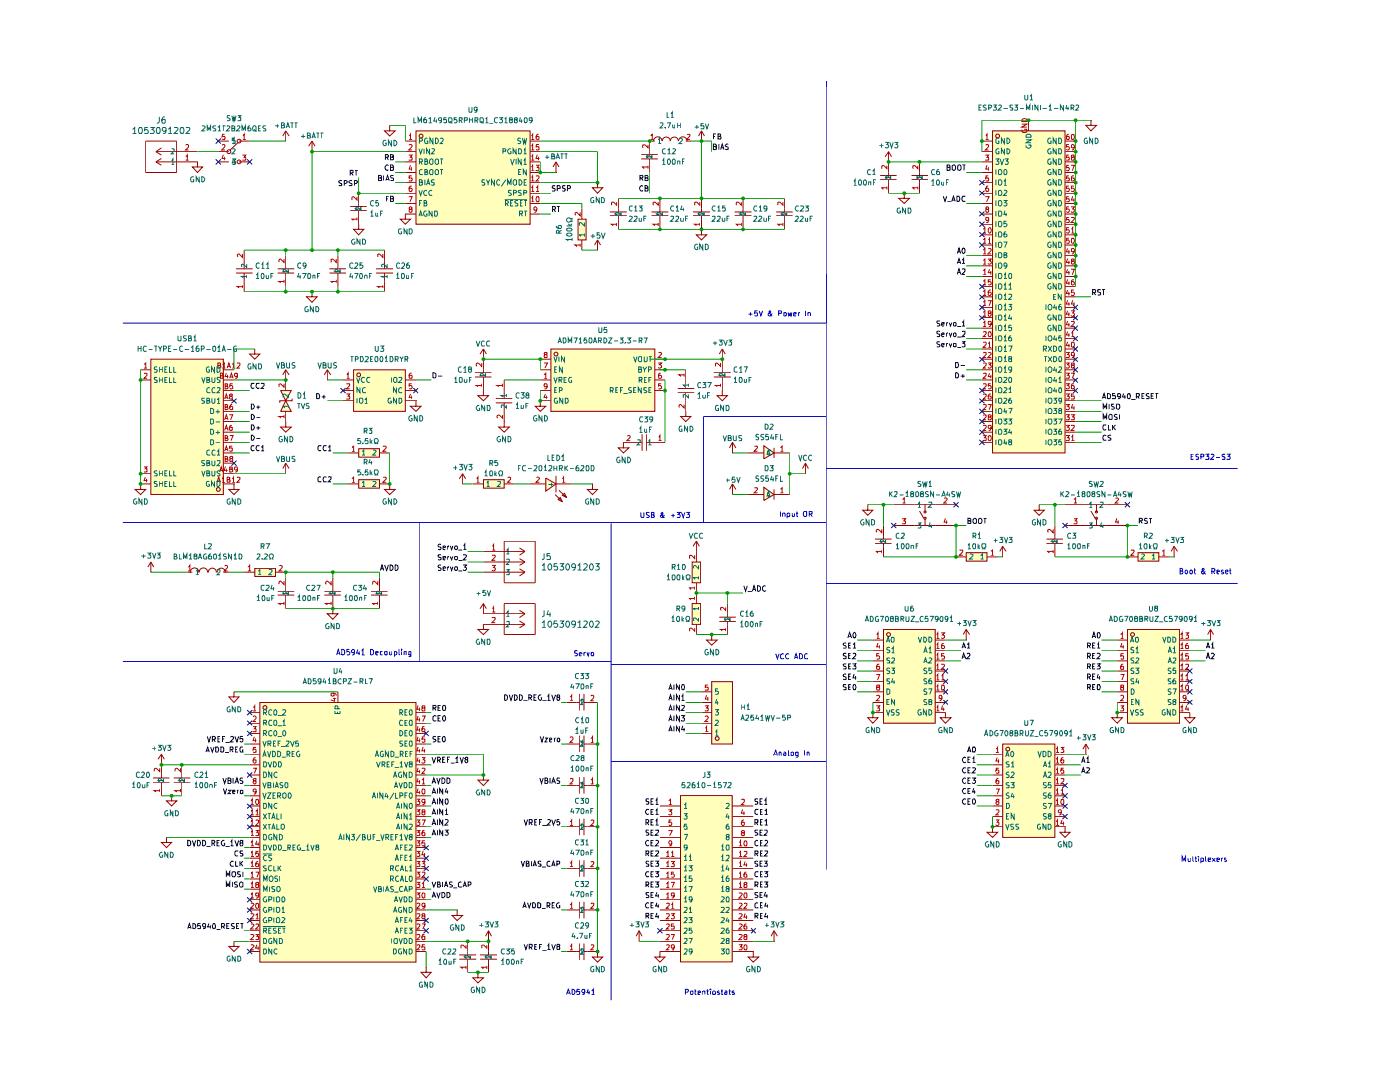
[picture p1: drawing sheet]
<svg xmlns="http://www.w3.org/2000/svg" width="279mm" height="216mm" viewBox="0 0 279 216" stroke-linecap="round" stroke-linejoin="round" font-family="sans-serif">
<g fill="#ffb">
<path d="M200.1 148.5h10.4v18.6h-10.4z"/>
<path d="M176.3 125.6h10.3v18.7h-10.3z"/>
<path d="M142 136h4.2v12.5h-4.2z"/>
<path d="M225 125.6h10.4v18.7h-10.4z"/>
<path d="M192.8 110.3h4.2v1.7h-4.2z"/>
<path d="M227.1 110.3h4.2v1.7h-4.2z"/>
<path d="M51.9 140.2h31.1v51.8h-31.1z"/>
<path d="M50.8 113.4h4.2v1.6h-4.2z"/>
<path d="M30.1 71.7h14.5v27h-14.5z"/>
<path d="M71.6 89.5h4.1v1.7h-4.1z"/>
<path d="M71.6 95.7h4.1v1.7h-4.1z"/>
<path d="M57 80l1.1 2.1h-2.1z"/>
<path d="M56 77.9h2.1l-1.1 2.1z"/>
<path d="M83 26.1h22.8v18.6h-22.8z"/>
<path d="M115.4 43.7h1.6v4.2h-1.6z"/>
<path d="M70.6 73.8h10.3v8.3h-10.3z"/>
<path d="M138.1 120.4h1.7v4.2h-1.7z"/>
<path d="M138.1 112.1h1.7v4.2h-1.7z"/>
<path d="M198.1 26.1h14.5v64.3h-14.5z"/>
<path d="M135.8 158.8h10.4v33.2h-10.4z"/>
<path d="M152.4 97.2l2.1 1.5-2.1 1.2z"/>
<path d="M152.4 88.9l2.1 1.5-2.1 1.2z"/>
<path d="M109.9 69.6h20.8v12.5h-20.8z"/>
<path d="M96.5 95.7h4.1v1.7h-4.1z"/>
<path d="M112.2 98.8l.4-.4 .5 .9z"/>
<path d="M111.4 99.7l.4-.4 .4 .8z"/>
<path d="M108.9 95.4l2.1 1.2-2.1 1.4z"/>
</g>
<g fill="none" stroke="#0f0f0f" stroke-width=".2">
<path d="M68.2 36.1l-.3-.1-.3 .2 .1 .2 .5 .3-.1 .3h-.5M68.7 36.6h.3l.3-.4-.6-.2v1M69.9 34.5l.6-.1v-.3l-.6-.1v1M70.1 34.5l.4 .5M70.2 36.1l-.3-.1-.3 .2 .1 .2 .5 .3v.3h-.6M70.7 36.6h.4l.2-.4-.6-.2v1M70.8 34h.6M71.1 34v1M75.6 35.5l.5-.1 .1-.2-.2-.2h-.4v1h.5l.1-.4-.3-.1M76.6 35v1M76.9 31.4h.5l.1-.4-.2-.1h-.4v1M77 36l.3-1 .4 1"/>
<path d="M77.1 35.8h.5M77.1 39.7h.3M77.2 31.4l.3 .5M77.5 33.1l-.3-.2-.4 .5 .4 .6 .3-.1M77.6 39.2h-.5v1M77.9 31.4l.5-.1 .1-.3-.6-.1v1h.5l.1-.4-.2-.1M77.9 39.7l.5-.1 .1-.3-.1-.1h-.5v1h.5l.1-.4-.2-.1M77.9 33.4h.5l.1-.3-.2-.2h-.4v1.1h.5l.1-.1v-.4l-.2-.1M78.5 35h-.5l-.1 .2 .1 .2 .5 .2v.3l-.6 .1M110.8 37.1a.34 .34 0 0 0-.4 0 .34 .34 0 0 0-.1 .4l.4 .1 .1 .4-.2 .1h-.4M111.2 37.6l.6-.1v-.3l-.2-.2h-.4v1.1M112.8 37.1h-.5v.4l.4 .1 .1 .3-.2 .2h-.4"/>
<path d="M113.2 37.6l.6-.1v-.3l-.1-.2h-.5v1.1M127.7 35.5h.5v-.5h-.5v1M128 35.5l.3 .5M128.3 37.2l-.3-.2-.4 .5 .4 .6 .3-.1M128.7 35.5l.5-.1 .1-.2-.1-.2h-.5v1h.5l.1-.4-.2-.1M128.7 37.5h.5l.1-.2-.2-.3h-.4v1.1h.5l.1-.1v-.4l-.2-.1M142.4 29.3h.5v-.5l-.5-.1v1.1h.4h.2v-.5h-.3M142.4 27.2h.3M142.9 26.7h-.5v1M143.3 27.2l.5-.1v-.3l-.5-.1v1h.5l.1-.3-.3-.2M143.5 28.7v1.1M143.8 29.8l.3-1.1 .4 1.1"/>
<path d="M143.9 29.5h.5M145.3 28.8l-.3-.1-.3 .3 .2 .3 .4 .1v.4h-.6M188.3 39.2l.3 1 .3-1M189 33.4h.4l.2-.3-.2-.2h-.4v1.1h.4l.2-.1v-.4l-.2-.1M190 33.1l.5-.2a.59 .59 0 0 1 .3 .6 .59 .59 0 0 1-.5 .5l-.3-.2zM190 39.9h.5M191 39.2h.4l.1 .1 .1 .5-.2 .4h-.4zM191.1 33.1l.5-.2a.59 .59 0 0 1 .3 .6 .59 .59 0 0 1-.5 .5l-.3-.2zM192.1 32.9h.6M192.4 32.9v1.1M192.6 39.2h-.4l-.2 .2v.5l.2 .3 .4-.1M110.3 41.8l.5-.1v-.4l-.5-.1v1.1"/>
<path d="M110.5 41.8l.4 .5M111.1 41.2h.6M111.5 41.2v1.1M189 40.3h.9M189.9 40.2l.4-1 .3 1M191.1 52.6l.3-1 .3 1M191.1 50.6l.3-1.1 .3 1.1M191.1 54.7l.3-1.1 .3 1.1M191.1 52.4h.5M191.1 50.2h.5M191.1 54.4h.5M192 51.9l.3-.3v1"/>
<path d="M192 53.7h.6v.4l-.6 .6h.6M192 52.6h.6M192.2 49.5l.4 .2v.6l-.3 .3a.64 .64 0 0 1-.1-1.1zM218.1 58.4l.6-.1v-.4l-.6-.1v1.1M218.3 58.4l.4 .5M219.7 57.9h-.6v.3l.5 .2 .1 .1-.2 .4-.4-.1M219.9 57.8h.6M220.3 57.8v1.1M50.8 76.6l-.6-.1a.54 .54 0 0 0-.1 .7 .54 .54 0 0 0 .7 .2M51.8 76.6l-.4-.1a.51 .51 0 0 0-.3 .7 .51 .51 0 0 0 .7 .2M52.1 76.6h.6v.3l-.6 .6h.6M63.2 78.5a.59 .59 0 0 1 .6 .4 .59 .59 0 0 1-.2 .6h-.4z"/>
<path d="M64.2 79.2h.8M64.6 78.8v.7M86.4 74.4h.3l.3 .2v.6l-.2 .2h-.4zM87.4 75.1h.9M187.6 66.2h-.6l.1 .4a.36 .36 0 0 1 .4 .1 .36 .36 0 0 1 0 .4h-.5M187.6 64.1h-.6a.44 .44 0 0 0 .5 .5v.4h-.5M187.6 68.2l-.6 .1a.44 .44 0 0 0 .5 .5v.3h-.5M187.9 66.8l.5-.1v-.2l-.3-.1-.2 .2v.4l.2 .2 .3-.1M187.9 64.7l.5-.1v-.2h-.4l-.1 .2v.3l.2 .2 .3-.1M187.9 68.9l.5-.1v-.3h-.4l-.1 .2v.3l.2 .2 .3-.1M188.8 64.4v.7M188.8 66.4v.8"/>
<path d="M188.8 68.5v.7M189.2 66.4l-.4 .3M189.2 64.4l-.4 .2M189.2 68.5l-.4 .2M189.4 66.4l.3 .8 .2-.8M189.4 64.4l.3 .7 .2-.7M189.4 68.5l.3 .7 .2-.7M190.3 66.6l.2-.2 .3 .2v.4l-.2 .2-.3-.2zM190.3 64.5h.5v.5h-.5zM190.3 68.6h.5v.5h-.5zM190.7 72.3h.4a.58 .58 0 0 1 .2 .7 .58 .58 0 0 1-.6 .4zM190.7 74.4a.59 .59 0 0 1 .6 .3 .59 .59 0 0 1-.2 .7h-.4z"/>
<path d="M191.1 67.3h.7M191.1 65.2h.7M191.1 69.3h.7M191.7 75.1h.9M191.7 72.9h.9M192 66.2h.6v.4l-.6 .6h.6M192 64.3l.3-.2v1M192 68.2h.6l-.4 .3 .4 .2v.4h-.6M192 65.1h.6M192.2 74.6v.8M220 79.5l.3-1 .4 1M220.1 79.3h.5"/>
<path d="M221 78.5h.3l.3 .3v.6l-.2 .1h-.4zM222.5 78.5h-.5v.5h.5v.5h-.5M223.6 79l-.2 .2-.3-.1v-.5h.5a.59 .59 0 0 1-.5 .9M224.2 78.5l-.2 .7h.7M224.5 78.9v.6M225.1 78.6l.2-.1a.66 .66 0 0 1 .1 1l-.4-.1zM225.8 79.7h.8M226.8 79.1h.4l.2-.1v-.4l-.6-.1v1M227 79.1l.4 .4M227.9 79h.3M228.4 78.5h-.5v1h.5M229.3 78.6a.35 .35 0 0 0-.4-.1 .35 .35 0 0 0-.2 .4l.6 .3-.1 .3h-.5"/>
<path d="M229.7 79h.5M230.3 78.5h-.6v1h.6M230.6 78.5h.6M230.8 78.5v1M50.2 86.8l.3 .1 .3 .3-.3 .6h-.3zM50.2 84.8h.3l.3 .4-.1 .4-.4 .2h-.1zM50.2 82.7l.3 .1a.54 .54 0 0 1 0 .9h-.3zM50.2 80.6h.3l.3 .5-.1 .3-.4 .3h-.1zM50.8 89l-.6-.1a.54 .54 0 0 0-.1 .7 .54 .54 0 0 0 .7 .3M51.2 87.5h.7M51.2 85.4h.7M51.2 83.4h.7"/>
<path d="M51.2 81.2h.7M51.5 80.9v.8M51.5 85v.8M51.8 89l-.4-.1a.51 .51 0 0 0-.3 .7 .51 .51 0 0 0 .7 .3M52.1 89.2h.2l.2-.3v1.1M52.1 90h.6M64.1 95.2l-.3-.1-.3 .3v.7h.6M64.1 89l-.5-.1-.1 .3v.5l.3 .3 .3-.1M65.2 95.2a.45 .45 0 0 0-.6 .1 .45 .45 0 0 0 0 .6v.2h.6M65.2 89l-.6-.1a.54 .54 0 0 0-.1 .7 .54 .54 0 0 0 .7 .3M65.5 95.2h.6v.3l-.6 .6h.6M65.5 89.2l.3-.3v1.1"/>
<path d="M65.5 90h.6M220.2 83.7v-1l.3 .7 .4-.7v1M220.2 81.7v-1.1l.3 .7 .4-.7v1.1M220.8 86.9a.45 .45 0 0 0-.6 .1 .45 .45 0 0 0 0 .6l.1 .2h.5M220.8 84.9l-.5-.1a.54 .54 0 0 0-.2 .7 .54 .54 0 0 0 .7 .2M221.2 84.8v1h.5M221.4 80.6v1.1M221.5 82.7l.5 .1v.8h-.6a.67 .67 0 0 1 .1-.9zM221.7 86.9l-.3-.1-.3 .2 .1 .2 .5 .3-.1 .3h-.5M222 84.8v1M222.2 85.2l.4 .6M222.4 80.6h-.5l-.1 .2 .2 .4 .4 .1v.2l-.2 .2-.4-.1"/>
<path d="M222.6 84.8l-.6 .6M222.8 80.7h.6a.67 .67 0 0 1-.2 1l-.4-.2zM223 82.8l-.5-.1-.1 .2 .1 .3 .4 .1v.4h-.5M223.4 82.7v1M75.9 113.8l.3-1.1 .4 1.1M76 113.5h.5M76.8 112.7l.4 1.1 .3-1.1M77.9 112.7a.55 .55 0 0 1 .5 .6 .55 .55 0 0 1-.5 .5zM78.9 112.7a.55 .55 0 0 1 .6 .6 .55 .55 0 0 1-.6 .5zM88 112.8a.35 .35 0 0 0-.4-.1 .35 .35 0 0 0-.2 .4l.1 .1 .5 .2-.2 .4-.4-.1M88 110.7h-.5a.44 .44 0 0 0 .1 .5 .44 .44 0 0 0 .4 .1v.3h-.6M88 108.7a.35 .35 0 0 0-.4-.1 .35 .35 0 0 0-.2 .3l.1 .2 .5 .2-.2 .4-.4-.1"/>
<path d="M88.4 113.4l.5-.1-.1-.2-.4 .1v.5h.5M88.4 111.4l.5-.1v-.3h-.5v.6h.5M88.4 109.3l.5-.1-.1-.3-.4 .1v.6h.5M89.4 108.9v.8M89.4 111v.7M89.4 113.1v.7M89.6 113.1l-.2 .2M89.6 111l-.2 .2M89.6 108.9l-.2 .3M89.9 113.1l.2 .7 .3-.7M89.9 111l.2 .7 .3-.7M89.9 108.9l.2 .8 .3-.8"/>
<path d="M90.8 111h.4v.6l-.2 .1-.3-.2zM91.5 113.9h.7M91.5 111.8h.7M91.5 109.8h.7M92.4 112.7h.7l-.3 .5 .3 .1v.3l-.3 .2-.4-.1M92.5 110.8l.4-.1 .2 .3-.7 .7h.7M92.5 108.9l.3-.3v1.1M92.5 109.7h.6M148.5 116.9l.3 1.1 .3-1.1M149.2 118.1h.9M150.2 118l.3-1.1 .3 1.1M150.2 117.6h.5"/>
<path d="M151.2 116.9h.2l.4 .2v.6l-.4 .3h-.2zM152.8 117l-.3-.1-.3 .2v.6l.3 .3 .3-.2M193.2 103.9l.5-.1v-.3l-.5-.1v1h.5l.1-.4-.3-.1M194.4 103.4l.5 .2v.8h-.6a.67 .67 0 0 1 .1-1zM195.3 103.6l.4-.2a.66 .66 0 0 1 .1 1h-.5zM196.3 103.4h.6M196.6 103.4v1M227.4 103.9h.5l.1-.4-.6-.1v1M227.6 103.9l.4 .5M229 103.5l-.4-.1-.2 .2 .2 .3 .4 .2-.1 .3h-.5M229.3 103.4h.6M229.6 103.4v1"/>
<path d="M100.7 138.6a.55 .55 0 0 1 .6 .6 .55 .55 0 0 1-.6 .5zM101.6 138.6l.4 1.1 .3-1.1M102.7 138.6a.55 .55 0 0 1 .6 .6 .55 .55 0 0 1-.6 .5zM103.7 138.6a.55 .55 0 0 1 .6 .6 .55 .55 0 0 1-.6 .5zM104.4 139.8h.9M105.5 139.2l.5-.1 .1-.2-.2-.3h-.4v1.1M105.8 139.2l.3 .5M106.6 139.1h.3M107.1 138.6h-.5v1.1h.5M108 138.7l-.3-.1-.3 .5 .3 .6 .4-.1v-.4h-.2M108.2 139.8h.9M109.3 139l.2-.4v1.1"/>
<path d="M109.3 139.7h.6M110.1 138.6l.3 1.1 .5-1.1M111.3 139.1l-.2-.2 .2-.3h.2l.2 .3-.1 .2h-.4l-.1 .2 .2 .4h.2l.2-.2-.2-.4M133.5 139.7l.3-1.1 .4 1.1M133.5 137.6l.3-1 .4 1M133.6 139.4h.5M133.6 137.4h.5M134.5 136.6v1M134.5 138.6v1.1M135.6 138.6v1.1l-.6-1.1v1.1M135.6 136.6v1l-.6-1v1M136 139l.3-.4v1.1"/>
<path d="M136 139.7h.6M136.1 136.7l.1-.1a.52 .52 0 0 1 .4 .5 .52 .52 0 0 1-.4 .5l-.2-.4zM168.9 132.5h-.5v.4a.4 .4 0 0 1 .4 .1 .4 .4 0 0 1 0 .5h-.5M168.9 130.4h-.5a.44 .44 0 0 0 0 .5 .44 .44 0 0 0 .5 .1v.4h-.6M168.9 128.4h-.5v.3a.4 .4 0 0 1 .4 .2 .4 .4 0 0 1 0 .4h-.5M168.9 134.6h-.5a.44 .44 0 0 0 0 .4 .44 .44 0 0 0 .5 .2v.3h-.6M168.9 136.6h-.5l-.1 .2 .1 .2 .5 .2v.3l-.6 .1M169.2 127.3l.3-1.1 .5 1.1M169.4 130.9h.3M169.4 133h.3M169.4 127h.4M169.4 128.8h.3"/>
<path d="M169.4 135h.3M169.4 137.1h.3M169.8 132.5h-.4v1h.4M169.8 130.3h-.4v1.1h.4M169.8 128.3h-.4v1h.4M169.8 134.5h-.4v1.1h.4M169.8 136.6h-.4v1h.4M170.1 132.5h.7l-.3 .4h.2l.1 .2-.1 .4-.6-.1M170.2 130.5l.4-.2 .2 .4-.7 .7h.7M170.2 128.6l.4-.3v1M170.2 129.3h.6M170.3 136.7l.1-.1a.52 .52 0 0 1 .4 .5 .52 .52 0 0 1-.4 .5l-.2-.4z"/>
<path d="M170.5 126.2a.61 .61 0 0 1 .3 .5 .61 .61 0 0 1-.3 .6 .7 .7 0 0 1 0-1.1zM170.5 134.5l-.3 .8h.7M170.7 134.9v.7M192 129.3l.3-1 .4 1M192 131.4l.3-1.1 .4 1.1M192.2 131.1h.4M192.2 129.1h.4M193 128.6l.3-.3v1M193 130.5l.4-.2 .2 .4-.7 .7h.7M193 129.3h.6M217 130.9l.6-.1v-.4l-.6-.1v1.1M217 133h.6v-.4l-.6-.1v1"/>
<path d="M217 135.1l.6-.2v-.3l-.6-.1v1.1M217 137.1h.6v-.5h-.6v1M217 128.8h.6v-.3l-.6-.2v1M217.3 130.9l.3 .5M217.3 133l.3 .5M217.3 135.1l.3 .5M217.3 137.1l.3 .5M217.3 128.8l.3 .5M218 127.3l.3-1.1 .4 1.1M218.1 130.9h.3M218.1 133h.3M218.1 127h.5"/>
<path d="M218.1 128.8h.3M218.1 135h.3M218.1 137.1h.3M218.6 130.3h-.5v1.1h.5M218.6 132.5h-.5v1h.5M218.6 134.5h-.5v1.1h.5M218.6 136.6h-.5v1h.5M218.6 128.3h-.5v1h.5M218.9 132.5h.7l-.4 .4h.2l.2 .4-.2 .2-.5-.1M219 130.5l.1-.2h.2l.3 .4-.7 .7h.7M219 128.6l.2-.3v1M219 129.3h.6"/>
<path d="M219.1 136.6a.51 .51 0 0 1 .5 .5 .51 .51 0 0 1-.5 .5zM219.2 134.5l-.2 .8h.6M219.2 126.2h.1a.63 .63 0 0 1-.1 1.1l-.2-.3v-.6zM219.4 134.9v.7M240.7 131.4l.4-1.1 .3 1.1M240.7 129.3l.4-1 .3 1M240.8 131.1h.5M240.8 129.1h.5M241.8 130.5l.1-.2h.2l.3 .4-.7 .7h.7M241.8 128.6l.2-.3v1M241.8 129.3h.6M41.1 150.1l.3-1 .4 1"/>
<path d="M41.2 149.8h.5M41.4 146.9l.3 1.1 .3-1.1M42 149.1l.4 1 .3-1M42.4 147.5l.6-.1v-.3l-.2-.2h-.4v1.1M42.6 147.5l.4 .5M43.1 149.1h.4l.1 .1v.4l-.1 .5h-.4zM43.5 147.4h.3M43.9 146.9h-.4v1.1h.4M44.1 149.1h.4l.2 .2v.5l-.2 .3h-.4zM44.4 147.4h.3M44.5 155.2l.3 1.1 .4-1.1M44.6 157.4l.3 1 .4-1"/>
<path d="M44.9 146.9h-.5v1.1M44.9 150.2h.8M45 148.1h.8M45.5 157.7h.6l-.6 .7h.6M45.5 155.7h.4l.2-.1-.1-.3-.5-.1v1.1h.4l.2-.1v-.4l-.3-.1M45.9 149.6h.5v-.5h-.5v1M46 147.1l.4-.2 .2 .4-.7 .7h.7M46.2 149.6l.3 .5M46.4 158l.5-.1v-.2h-.5v.6h.5M46.5 155.2v1.1M46.9 156.3l.4-1.1 .3 1.1M46.9 146.9l.4 1.1 .3-1.1"/>
<path d="M46.9 149.6h.4M47 156h.5M47.4 157.7v.7M47.5 149.1h-.6v1h.6M47.6 157.7l-.2 .2M48 157.8l.4-.1 .1 .6h-.5zM48.5 149.1h-.5l-.1 .2v.5l.1 .3h.5v-.5h-.2M48.5 155.3l-.5-.1-.1 .3 .1 .2 .5 .2v.3l-.2 .1h-.4M48.5 146.9h-.5l-.1 .5h.6v.5l-.2 .1-.4-.1M86.2 151.1l.4 1.1 .4-1.1M86.2 158.4l.4-1 .4 1M86.2 156.3l.4-1.1 .4 1.1"/>
<path d="M86.4 141.3h.5l.1-.5h-.6v1M86.4 156h.4M86.4 158.1h.4M86.7 141.3l.3 .5M87 143l-.3-.2-.3 .2v.6l.3 .3 .3-.2M87 147l-.4-.1-.2 .2 .1 .3 .5 .3-.3 .3h-.3M87.2 155.2l.3 1.1 .3-1.1M87.3 151.7l.5-.1 .1-.3-.2-.2h-.4v1.1M87.3 157.4v1M87.3 159.4v1.1M87.4 141.3h.4M87.4 147.4h.4"/>
<path d="M87.4 143.3h.4M87.6 151.7l.3 .5M87.9 140.8h-.5v1h.5M87.9 142.8h-.5v1.1h.5M87.9 146.9h-.5v1.1h.5M88.2 155.2h.2l.4 .3v.6l-.4 .2h-.2zM88.3 140.9l.2-.1a.52 .52 0 0 1 .4 .5 .52 .52 0 0 1-.4 .5l-.2-.2zM88.3 159.4v1.1l-.5-1.1v1.1M88.3 157.4v1l-.5-1v1M88.3 151.6h.4M88.5 146.9l.4 .3v.6l-.3 .2a.64 .64 0 0 1-.1-1.1zM88.6 142.8a.61 .61 0 0 1 .4 .5 .61 .61 0 0 1-.4 .6l-.3-.3v-.6z"/>
<path d="M88.9 151.1h-.6v1.1h.6M88.9 159.5l.2-.1a.61 .61 0 0 1 .4 .5 .61 .61 0 0 1-.4 .6l-.2-.3zM89.1 157.3l-.2 .7h.6M89.2 155.2h.3l.3 .3v.6l-.3 .2h-.3zM89.3 151.6h.3M89.4 157.7v.7M89.8 151.1h-.5v1.1M90 152.3h.7M90.9 151.4l.3-.3v1.1M90.9 152.2h.6M91.8 151.1l.4 1.1 .3-1.1M93 151.6l-.2-.3 .4-.2 .1 .3-.5 .4 .2 .4 .3-.2v-.3l-.1-.1"/>
<path d="M107.7 155.2l.4 1.1 .3-1.1M107.8 146.9l.4 1.1 .3-1.1M108.8 147.3h.5l-.5 .7h.5M108.8 155.7h.4l.1-.4-.5-.1v1.1h.4l.1-.4-.2-.2M109.7 147.7l.4-.2-.1-.2-.3 .1v.6h.4M109.8 155.2v1.1M110.1 156.3l.3-1.1 .5 1.1M110.3 156h.4M110.6 147.3v.7M110.9 147.3l-.3 .2M111.2 147.4l.2-.1 .2 .1 .1 .4-.2 .2-.3-.1zM111.7 155.3h-.5v.4l.4 .1 .1 .3-.2 .2h-.4"/>
<path d="M129.5 159.5h-.5v.4l.4 .1 .1 .2-.2 .3-.4-.1M129.9 159.9h.4M130.4 159.4h-.5v1.1h.5M130.9 159.7l.2-.3v1.1M133.5 143.9l.3-1.1 .4 1.1M133.5 145.9l.3-1 .4 1M133.5 141.8l.3-1 .4 1M133.6 143.6h.5M133.6 145.7h.5M133.6 141.5h.5M134.5 140.8v1M134.5 142.8v1.1"/>
<path d="M134.5 144.9v1M135.6 142.8v1.1l-.6-1.1v1.1M135.6 144.9v1l-.6-1v1M135.6 140.8v1l-.6-1v1M135.9 142.8h.7l-.3 .4 .3 .2-.1 .4-.4 .1-.2-.2M136 140.8h.5l.1 .2-.7 .8h.7M136.3 144.8l-.3 .8h.7M136.5 145.2v.7M151.3 159.5h-.6v.4a.36 .36 0 0 1 .4 .1 .36 .36 0 0 1 .1 .4h-.5M151.7 159.9h.3M152.2 159.4h-.5v1.1h.5M152.5 159.7l.4-.3v1.1"/>
<path d="M192.7 157.4h-.4l-.2 .4 .3 .6 .3-.1M192.7 155.3l-.3-.1-.3 .5 .3 .6 .3-.1M192.7 153.3l-.4-.1-.2 .4 .3 .6 .3-.1M192.7 151.3l-.3-.2-.3 .5 .3 .6 .3-.2M192.7 159.5l-.3-.1-.3 .5 .3 .6 .3-.2M193.1 150.1l.3-1 .4 1M193.2 157.9h.3M193.2 155.7h.3M193.2 153.7h.3M193.2 149.8h.5M193.2 151.6h.3M193.2 159.9h.3"/>
<path d="M193.7 157.4h-.5v1h.5M193.7 155.2h-.5v1.1h.5M193.7 153.2h-.5v1h.5M193.7 151.1h-.5v1.1h.5M193.7 159.4h-.5v1.1h.5M194 155.2h.7l-.3 .5 .3 .1v.3l-.3 .2-.4-.1M194.1 153.3l.4-.1 .2 .3-.7 .7h.7M194.1 151.4l.3-.3v1.1M194.1 152.2h.6M194.2 149.1a.51 .51 0 0 1 .5 .5 .51 .51 0 0 1-.5 .5zM194.2 159.5l.2-.1a.65 .65 0 0 1 0 1.1l-.3-.3zM194.4 157.3l-.3 .7h.6"/>
<path d="M194.5 157.7v.7M215.9 154.2l.3-1 .3 1M215.9 152.2l.3-1.1 .3 1.1M215.9 154h.6M215.9 151.8h.6M216.9 153.3l.4-.1 .2 .3-.7 .7h.7M216.9 151.4l.2-.3v1.1M216.9 152.2h.6M37.5 167.7h.2l.4 .2v.6l-.4 .3h-.2zM38.4 167.7l.3 1.1 .4-1.1M39.4 167.7a.55 .55 0 0 1 .6 .5 .55 .55 0 0 1-.6 .6zM40.4 167.7h.3l.3 .2v.6l-.3 .3h-.3z"/>
<path d="M41.2 168.9h.8M42.3 168.3l.5-.1v-.4l-.5-.1v1.1M42.5 168.3l.4 .5M43.3 168.2h.3M43.8 167.7h-.5v1.1h.5M44.7 167.8l-.2-.1-.3 .5 .3 .6 .3-.2v-.3h-.1M45 168.9h.8M45.2 177v-1l.3 .7 .3-.7v1M45.2 175v-1.1l.3 .7 .3-.7v1.1M46 168l.3-.3v1.1M46 168.8h.6M46.4 174h.5a.67 .67 0 0 1-.1 1h-.3a.67 .67 0 0 1-.1-1z"/>
<path d="M46.4 176v1M46.6 171.9l-.3-.1-.3 .3a.55 .55 0 0 0 .2 .7h.4M46.9 167.7l.4 1.1 .3-1.1M47 171.8v1h.5M47.4 176.1l-.4-.1-.2 .2 .6 .5v.2l-.6 .1M47.5 169.9l-.5-.1-.1 .3v.5l.3 .2 .3-.1M47.9 171.8v1M48 173.9h-.5a.44 .44 0 0 0 0 .5 .44 .44 0 0 0 .5 .1v.4h-.6M48 176l.5 .1v.8h-.6a.67 .67 0 0 1 .1-.9zM48 168.2l-.1-.3 .1-.2 .5 .1-.2 .4h-.3l-.1 .2 .1 .4 .5-.2v-.3l-.2-.1M48 172.3l.5 .5M48.5 169.8h-.5a.44 .44 0 0 0 0 .5 .44 .44 0 0 0 .5 .1v.3h-.6"/>
<path d="M48.5 173.9v1.1M48.5 171.8l-.6 .6M86.2 166.7l.4-1 .4 1M86.2 164.6l.4-1.1 .4 1.1M86.2 179.1l.4-1 .4 1M86.2 160.5l.4-1.1 .4 1.1M86.2 162.5l.4-1 .4 1M86.2 176l.4 1 .4-1M86.4 166.4h.4M86.4 164.3h.4M86.4 178.8h.4M86.4 160.1h.4"/>
<path d="M86.4 162.3h.4M87.2 178.1l.3 1 .3-1M87.3 176.5h.4l.1-.2-.1-.3h-.4v1h.5l.1-.3-.2-.2M87.3 161.5v1M87.3 163.5v1.1M87.3 165.7v1M88.2 178.1h.4l.2 .3v.5l-.4 .2h-.2zM88.3 165.7v1l-.5-1v1M88.3 163.5v1.1l-.5-1.1v1.1M88.3 161.5v1l-.5-1v1M88.3 176v1M88.7 177l.3-1 .4 1"/>
<path d="M88.8 165.7h.7l-.4 .3 .3 .1 .1 .4-.3 .2-.4-.1M88.8 176.7h.5M88.9 163.6l.3-.1 .3 .4-.7 .7h.7M88.9 161.8l.2-.3v1M88.9 162.5h.6M89.2 178.1h.4l.2 .3v.5l-.3 .2h-.3zM90.3 176.1h-.6v.3l.6 .3-.2 .3h-.4M90.5 177.2h.7M92.1 176.1l-.3-.1-.3 .2v.6l.2 .2 .4-.1M92.4 177l.4-1 .3 1M92.5 176.7h.5M93.4 176.6l.5-.1 .1-.3-.1-.2h-.5v1"/>
<path d="M104 171.8l.4 1 .3-1M104.6 163.5l.3 1.1 .4-1.1M105 172.3h.5v-.4l-.5-.1v1h.5l.1-.3-.2-.2M105.6 164.1l.6-.1v-.4l-.6-.1v1.1M105.9 164.1l.3 .5M106 171.8v1M106.4 172.8l.3-1 .4 1M106.5 172.6h.5M106.7 164h.4M107.1 163.5h-.4v1.1h.4M107.7 164h.3M108 171.9h-.6l.1 .4a.42 .42 0 0 1 .4 .5h-.5"/>
<path d="M108.2 163.5h-.5v1.1M108.2 173h.7M108.2 164.7h.9M109.3 163.6l.4-.1 .2 .4-.7 .7h.7M109.8 171.9l-.3-.1-.3 .3v.6l.1 .1h.5M110.1 163.5l.3 1.1 .5-1.1M110.1 172.8l.3-1 .4 1M110.2 172.6h.5M111.1 172.4l.5-.1 .1-.2-.2-.3h-.4v1M111.6 163.5h-.4l-.1 .5h.4l.2 .1-.1 .4-.3 .1-.2-.1M128.9 170.3h.5v-.5h-.5v1M128.9 164.1l.5-.1 .1-.2-.2-.3h-.4v1.1"/>
<path d="M128.9 176.6l.5-.1 .1-.3-.2-.2h-.4v1M129.2 170.3l.3 .5M129.2 164.1l.3 .5M129.2 176.6l.3 .4M129.5 165.7h-.5a.42 .42 0 0 0 .4 .5l.1 .3-.2 .2-.4-.1M129.5 178.1h-.5l-.1 .2 .2 .3 .4 .2v.1l-.2 .2-.4-.1M129.5 171.9h-.5l-.1 .3 .5 .2 .1 .3-.1 .1h-.5M129.5 161.6l-.4-.1-.3 .4 .4 .6 .3-.1M129.5 174l-.4-.1-.3 .5 .4 .6 .3-.1M129.5 167.8l-.3-.1-.4 .5 .4 .6 .3-.2M129.9 168.2h.4M129.9 164h.4"/>
<path d="M129.9 170.3h.4M129.9 166.2h.4M129.9 162h.4M129.9 174.5h.4M129.9 178.6h.4M129.9 172.3h.4M129.9 176.5h.4M130.4 165.7h-.5v1h.5M130.4 169.8h-.5v1h.5M130.4 178.1h-.5v1h.5M130.4 171.8h-.5v1h.5M130.4 161.5h-.5v1h.5"/>
<path d="M130.4 173.9h-.5v1.1h.5M130.4 163.5h-.5v1.1h.5M130.4 167.7h-.5v1.1h.5M130.4 176h-.5v1h.5M130.8 171.8h.6l-.3 .5h.3v.1v.4h-.6M130.8 173.9h.6l-.3 .4 .3 .1v.4l-.2 .2-.4-.1M130.8 176h.6l-.3 .4h.3v.2v.4l-.6-.1M130.9 165.7h.5v.2l-.6 .8h.6M130.9 169.9l.5-.1v.3l-.6 .7h.6M130.9 161.8l.2-.3v1M130.9 163.9l.2-.4v1.1M130.9 167.8l.3-.1 .2 .3-.6 .8h.6"/>
<path d="M130.9 162.5h.5M130.9 160.5h.5M130.9 164.6h.5M131.1 178l-.2 .8h.5M131.4 178.4v.7M150.7 170.3h.5l.1-.4-.6-.1v1M150.7 164.1l.6-.1v-.4l-.6-.1v1.1M150.7 176.6h.4l.2-.2v-.3l-.6-.1v1M150.9 170.3l.4 .5M150.9 164.1l.4 .5M150.9 176.6l.4 .4M151.3 167.8l-.3-.1-.3 .2v.6l.3 .3 .3-.2"/>
<path d="M151.3 161.6l-.5-.1-.1 .3v.5l.3 .2 .3-.1M151.3 174l-.5-.1-.1 .3v.5l.3 .3 .3-.1M151.3 165.7h-.6a.44 .44 0 0 0 .5 .5v.4h-.5M151.3 171.9h-.6v.4a.42 .42 0 0 1 .5 .5h-.5M151.3 178.1l-.6 .1a.44 .44 0 0 0 .5 .5v.3h-.5M151.7 166.2h.3M151.7 178.6h.3M151.7 172.3h.3M151.8 168.2h.3M151.8 164h.3M151.8 170.3h.3M151.8 162h.3"/>
<path d="M151.8 174.5h.3M151.8 176.5h.3M152.2 169.8h-.4v1h.4M152.2 167.7h-.4v1.1h.4M152.2 161.5h-.4v1h.4M152.2 173.9h-.4v1.1h.4M152.2 165.7h-.5v1h.5M152.2 171.8h-.5v1h.5M152.2 163.5h-.4v1.1h.4M152.2 176h-.4v1h.4M152.2 178.1h-.5v1h.5M152.5 173.9h.7l-.3 .4 .2 .1 .1 .4-.2 .2-.5-.1"/>
<path d="M152.5 165.7h.6v.4l-.6 .6h.6M152.5 171.8h.6l-.3 .5h.3v.5h-.6M152.5 176h.7l-.3 .4h.2l.1 .2-.1 .4-.6-.1M152.5 160.5h.6M152.6 169.9l.5-.1 .1 .3-.7 .7h.7M152.6 167.8l.4-.1 .2 .3-.7 .8h.7M152.6 161.8l.4-.3v1M152.6 163.9l.4-.4v1.1M152.6 162.5h.6M152.6 164.6h.6M152.8 178l-.3 .8h.7M153 178.4v.7"/>
<path d="M37.5 185.3l.3-1 .3 1M37.5 185h.6M38.5 184.3a.55 .55 0 0 1 .5 .4 .55 .55 0 0 1-.2 .6h-.3zM40 184.3h-.5l-.1 .5 .5-.1 .1 .5h-.6M41 184.7v.2l-.4 .1-.2-.3 .1-.3h.5v.7l-.1 .2h-.4M41.7 184.3l-.3 .7h.6M42 184.6v.7M42.5 184.4l.2-.1 .3 .2-.1 .8h-.4l-.1-.3zM43.2 185.5h.8M44.2 184.9l.5-.1 .1-.3-.1-.2h-.5v1M44.5 184.9l.3 .4M45.3 184.8h.3"/>
<path d="M45.8 184.3h-.5v1h.5M46.8 184.4h-.6l.1 .3a.42 .42 0 0 1 .4 .6h-.5M47.2 184.8h.3M47.7 184.3h-.5v1h.5M48 184.3h.6M48.3 184.3v1M104.4 181.1l.3-1 .3 1M104.4 180.9h.5M104.6 188.4l.3 1 .4-1M105.3 180.1l.3 1 .4-1M105.6 189h.4l.2-.2v-.3l-.6-.1v1M105.9 189l.3 .4"/>
<path d="M106.3 180.1a.59 .59 0 0 1 .6 .4 .59 .59 0 0 1-.2 .6h-.4zM106.7 188.9h.4M107.1 188.4h-.4v1h.4M107.3 180.1h.3l.3 .3v.6l-.2 .1h-.4zM107.7 188.9h.3M108.2 188.4h-.5v1M108.2 181.3h.7M108.2 189.6h.9M109.2 180.7l.5-.1v-.4l-.5-.1v1M109.3 188.8l.2-.4v1M109.3 189.4h.6M109.4 180.7l.4 .4"/>
<path d="M110.1 188.4l.3 1 .5-1M110.2 180.6h.3M110.7 180.1h-.5v1h.5M111.3 188.8l-.2-.1 .2-.3 .4 .2-.1 .2-.4 .1v.5h.4l.1-.3-.2-.3M111.6 180.2a.5 .5 0 0 0-.6 .3 .5 .5 0 0 0 .3 .6h.4v-.4h-.2M128.9 182.8h.5v-.6h-.5v1.1M129.2 182.8l.3 .5M129.5 180.2l-.3-.1-.3 .3a.55 .55 0 0 0 .2 .7h.4M129.9 180.6h.4M129.9 182.8h.4M130.4 180.1h-.5v1h.5M130.4 182.2h-.5v1.1h.5"/>
<path d="M131.1 180.1l-.2 .7h.5M131.1 182.2l-.2 .7h.5M131.4 180.5v.6M131.4 182.6v.7M150.7 182.8h.5l.1-.5-.6-.1v1.1M150.9 182.8l.4 .5M151.3 180.2l-.3-.1-.3 .3v.6l.1 .1h.5M151.8 180.6h.3M151.8 182.8h.3M152.2 180.1h-.4v1h.4M152.2 182.2h-.4v1.1h.4M152.9 180.1l-.3 .7h.7"/>
<path d="M152.9 182.2l-.3 .7h.7M153.1 180.5v.6M153.1 182.6v.7"/>
<circle cx="91" cy="113.5" r=".34"/>
<circle cx="91" cy="109.4" r=".34"/>
</g>
<g fill="none" stroke="#910000" stroke-width=".2">
<path d="M29.1 28.2h6.2v6.2h-6.2zM31.1 30.3h8.3M31.1 32.3h8.3M31.1 32.3l1.1 .7M31.1 30.3l1.1 .6M32.2 31.6l-1.1 .7M32.2 29.5l-1.1 .8M39.4 32.3v1h1l-1 1.1-1-1.1h1M39.4 32.3h.1M43.6 28.2h2.1M43.6 30.3h2.1M43.6 32.3h2.1"/>
<path d="M47.5 28.4l-1.7 1.6M47.7 28.2h2.1M47.7 32.3h2.1M57 28.2h.1M57 26.1v2.1M57 26.1l-.6 1M57 26.1l.7 1M62.3 30.3h.1M62.3 28.2l-.7 1M62.3 28.2l.6 1M62.3 28.2v2.1M71.6 38.6v2.6"/>
<path d="M77.8 25v1.1h1.1l-1.1 1-1-1h1M77.8 25h.1M80.9 28.2h2.1M80.9 30.3h2.1M80.9 32.3h2.1M80.9 34.4h2.1M80.9 36.4h2.1M80.9 38.6h2.1M83 26.1h22.8v18.6h-22.8zM105.8 28.2h2M105.8 30.3h2M105.8 32.3h2"/>
<path d="M105.8 34.4h2M105.8 36.4h2M105.8 38.6h2M111 34.4h.1M111 32.3l-.6 1M111 32.3l.5 1M111 32.3v2.1M119.3 36.4v1.1h1l-1 1.1-1.1-1.1h1.1M119.3 36.4h.1M123.4 39.6v2.7M128 31.7h3.3M128 30.9h3.3"/>
<path d="M129.7 31.7v2.7M130.4 28.1a.85 .85 0 0 1 .9-.8 .85 .85 0 0 1 .8 .9M130.7 28.2h-1v2.7M131.7 39.6v2.7M132.2 28.1a.8 .8 0 0 1 .8-.8 .8 .8 0 0 1 .8 .9 .8 .8 0 0 1 .8-.9 .8 .8 0 0 1 .8 .9M135.4 28.1a.85 .85 0 0 1 .9-.8 .85 .85 0 0 1 .8 .9M136.9 28.2h1M140 28.2h.1M140 26.1v2.1M140 39.6v2.7M140 26.1l-.6 1M140 26.1l.6 1"/>
<path d="M148.3 39.6v2.7M156.6 39.6v2.7M175.6 35.9h3.3M175.6 35h3.3M177.3 32.3h.1M177.3 30.3v4.7M177.3 35.9v2.7M177.3 30.3l-.6 1M177.3 30.3l.6 1M180.5 38.6v1h1l-1 1-1.1-1h1.1M180.5 38.6h.1M181.9 35.9h3.3"/>
<path d="M181.9 35h3.3M183.5 32.3v2.7M183.5 35.9v2.7M196 28.2h2.1M196 30.3h2.1M196 32.3h2.1M196 34.4h2.1M196 36.4h2.1M196 38.6h2.1M198.1 26.1h14.5v64.3h-14.5zM205.3 24v2.1M212.6 28.2h2.1"/>
<path d="M212.6 30.3h2.1M212.6 32.3h2.1M212.6 34.4h2.1M212.6 36.4h2.1M212.6 38.6h2.1M217.7 24v1h1.1l-1.1 1.1-1-1.1h1M217.7 24h.1M47.1 54.5h3.3M47.1 53.6h3.3M48.7 49.9v3.7M48.7 54.5v3.7M55.4 54.5h3.3"/>
<path d="M55.4 53.6h3.3M57 51v2.6M57 54.5v2.7M62.3 58.2v1h1l-1 1.1-1.1-1.1h1.1M62.3 58.2h.1M65.7 54.5h3.3M65.7 53.6h3.3M67.4 51v2.6M67.4 54.5v2.7M69.9 42h3.3M69.9 41.2h3.3M71.6 44.7v1.1h1l-1 1.1-1-1.1h1"/>
<path d="M71.6 44.7h.1M71.6 42v2.7M75.1 54.5h3.3M75.1 53.6h3.3M76.8 49.9v3.7M76.8 54.5v3.7M80.9 42.7v1h1l-1 1-1-1h1M80.9 42.7h.1M80.9 40.6h2.1M80.9 42.7h2.1M105.8 40.6h2M105.8 42.7h2"/>
<path d="M115.4 43.7h1.6v4.2h-1.6zM116.1 41.6v2.1M116.1 47.9v2M119.3 49.9h.1M119.3 47.9l-.6 1M119.3 47.9l.5 1M119.3 47.9v2M121.7 43.1h3.4M121.7 42.3h3.4M123.4 43.1v2.7M130 43.1h3.4M130 42.3h3.4"/>
<path d="M131.7 43.1v2.7M138.3 43.1h3.4M138.3 42.3h3.4M140 45.8v1.1h1l-1 1-1-1h1M140 45.8h.1M140 43.1v2.7M146.6 43.1h3.4M146.6 42.3h3.4M148.3 43.1v2.7M154.9 43.1h3.3M154.9 42.3h3.3M156.6 43.1v2.7"/>
<path d="M196 40.6h2.1M196 42.7h2.1M196 44.7h2.1M196 46.9h2.1M196 48.9h2.1M196 51h2.1M196 53h2.1M196 55.2h2.1M196 57.2h2.1M196 59.2h2.1M212.6 40.6h2.1M212.6 42.7h2.1"/>
<path d="M212.6 44.7h2.1M212.6 46.9h2.1M212.6 48.9h2.1M212.6 51h2.1M212.6 53h2.1M212.6 55.2h2.1M212.6 57.2h2.1M212.6 59.2h2.1M28.1 73.8h2M28.1 75.8h2M30.1 71.7h14.5v27h-14.5zM44.6 73.8h2.1"/>
<path d="M44.6 75.8h2.1M44.6 80h2.1M44.6 77.9h2.1M50.8 69.6v1.1h1.1l-1.1 1-1-1h1M50.8 69.6h.1M56 77.9h2.1l-1.1 2.1zM57 75.8h.1M57 80l1.1 2.1h-2.1zM57 73.8v4.1M57 73.8l-.6 1M57 73.8l.7 1M58.3 79.5v.5h-2.5v.4"/>
<path d="M65.3 75.8h.1M65.3 73.8l-.6 1M65.3 73.8l.7 1M65.3 73.8v2M68.5 75.8h2.1M68.5 80h2.1M68.5 77.9h2.1M70.6 73.8h10.3v8.3h-10.3zM80.9 75.8h2.1M80.9 80h2.1M80.9 77.9h2.1M83 80v1.1h1l-1 1-1.1-1h1.1"/>
<path d="M83 80h.1M94.8 75.2h3.3M94.8 74.4h3.3M96.5 77.9v1.1h1l-1 1-1.1-1h1.1M96.5 77.9h.1M96.5 71.7h.1M96.5 69.6v4.8M96.5 75.2v2.7M96.5 69.6l-.7 1.1M96.5 69.6l.6 1.1M98.9 79.5h3.3M100.6 75.8v3.7"/>
<path d="M107.8 80v1.1h1.1l-1.1 1-1-1h1M107.8 80h.1M107.8 73.8h2.1M107.8 75.8h2.1M107.8 80h2.1M107.8 77.9h2.1M107.8 71.7h2.1M109.9 69.6h20.8v12.5h-20.8zM130.7 73.8h2M130.7 75.8h2M130.7 77.9h2M130.7 71.7h2"/>
<path d="M135.3 78.4h3.3M135.3 77.5h3.3M136.9 73.8v3.7M136.9 78.4v3.7M142.5 75.2h3.3M142.5 74.4h3.3M144.1 71.7h.1M144.1 77.9v1.1h1.1l-1.1 1-1-1h1M144.1 77.9h.1M144.1 69.6l-.5 1.1M144.1 69.6l.6 1.1M144.1 69.6v4.8"/>
<path d="M144.1 75.2v2.7M196 73.8h2.1M196 75.8h2.1M196 80h2.1M196 77.9h2.1M196 61.3h2.1M196 63.4h2.1M196 65.5h2.1M196 67.5h2.1M196 69.6h2.1M196 71.7h2.1M212.6 73.8h2.1"/>
<path d="M212.6 75.8h2.1M212.6 80h2.1M212.6 77.9h2.1M212.6 61.3h2.1M212.6 63.4h2.1M212.6 65.5h2.1M212.6 67.5h2.1M212.6 69.6h2.1M212.6 71.7h2.1M28.1 96.6v1.1h1l-1 1-1.1-1h1.1M28.1 96.6h.1M28.1 94.5h2"/>
<path d="M28.1 96.6h2M44.6 94.5h2.1M44.6 96.6h2.1M44.6 90.4h2.1M44.6 86.2h2.1M44.6 84.1h2.1M44.6 82.1h2.1M44.6 88.3h2.1M44.6 92.4h2.1M46.7 96.6v1.1h1l-1 1-1-1h1M46.7 96.6h.1M57 94.5h.1"/>
<path d="M57 84.1v1.1h-1l1 1 1.1-1h-1.1M57 84.1h.1M57 82.1v2M57 92.4v2.1M57 92.4l-.6 1.1M57 92.4l.7 1.1M69.5 96.6h2.1M69.5 90.4h2.1M71.6 89.5h4.1v1.7h-4.1zM71.6 95.7h4.1v1.7h-4.1zM75.7 96.6h2.1M75.7 90.4h2.1"/>
<path d="M77.8 96.6v1.1h1.1l-1.1 1-1-1h1M77.8 96.6h.1M92.3 96.6h.1M92.3 94.5l-.6 1M92.3 94.5l.6 1M92.3 94.5v2.1M94.4 96.6h2.1M96.5 95.7h4.1v1.7h-4.1zM98.9 80.4h3.3M100.6 84.1v1.1h1l-1 1-1.1-1h1.1M100.6 84.1h.1M100.6 96.6h2.1"/>
<path d="M100.6 80.4v3.7M105.8 96.6h3.1M108.9 95.4l2.1 1.2-2.1 1.4zM110.8 98.7l1.4 1.4M111 96.6h3.1M111 95v3.3M111.5 97.8l1.6 1.5M111.8 99.3l.4 .8-.8-.4zM112.2 98.8l.4-.4 .5 .9zM118.2 96.6v1.1h-1l1 1 1.1-1h-1.1M118.2 96.6h.1M124.4 88.3v1.1h1.1l-1.1 1-1-1h1"/>
<path d="M124.4 88.3h.1M124.4 88.3h3.7M128.1 86.7v3.3M129 88.3h3.7M129 86.7v3.3M136.9 82.1v1h1l-1 1-1.1-1h1.1M136.9 82.1h.1M146.2 90.4h.1M146.2 98.7h.1M146.2 88.3l-.6 1.1M146.2 88.3l.7 1.1M146.2 88.3v2.1"/>
<path d="M146.2 96.6v2.1M146.2 96.6l-.6 1.1M146.2 96.6l.7 1.1M149.3 90.4h3.1M149.3 98.7h3.1M152.4 97.2l2.1 1.5-2.1 1.2zM152.4 88.9l2.1 1.5-2.1 1.2zM154.5 90.4h3.1M154.5 89.4v2M154.5 97.7v2M154.5 98.7h3.1M160.7 94.5h.1"/>
<path d="M160.7 92.4l-.6 1.1M160.7 92.4l.6 1.1M160.7 92.4v2.1M196 86.2h2.1M196 84.1h2.1M196 82.1h2.1M196 88.3h2.1M212.6 86.2h2.1M212.6 84.1h2.1M212.6 82.1h2.1M212.6 88.3h2.1M30.1 114.2h.1"/>
<path d="M30.1 112.1l-.6 1.1M30.1 112.1l.6 1.1M30.1 112.1v2.1M37.4 114.2h1M38 114.2a.85 .85 0 0 1 .8-.9 .85 .85 0 0 1 .9 .9M39.8 114.2a.85 .85 0 0 1 .8-.9 .85 .85 0 0 1 .8 .9M41.6 114.2a.8 .8 0 0 1 .8-.8 .8 .8 0 0 1 .8 .8M43.4 114.2a.8 .8 0 0 1 .8-.8 .8 .8 0 0 1 .8 .8M44.6 114.2h1.1M48.7 114.2h2.1M50.8 113.4h4.2v1.6h-4.2zM55 114.2h2"/>
<path d="M55.4 118.7h3.3M55.4 118h3.3M57 115.3v2.7M57 118.7v2.8M64.7 118.7h3.3M64.7 118h3.3M66.4 115.3v2.7M66.4 118.7v2.8M74 118.7h3.3M74 118h3.3M75.7 115.3v2.7M75.7 118.7v2.8"/>
<path d="M96.5 114.2h8.3M96.5 110h8.3M96.5 112.1h8.3M100.6 108h6.2v8.3h-6.2zM103.7 109.3l1.1 .7M103.7 111.5l1.1 .6M103.7 113.5l1.1 .7M104.8 110l-1.1 .8M104.8 112.1l-1.1 .7M104.8 114.2l-1.1 .7M138.1 112.1h1.7v4.2h-1.7zM139 110h.1"/>
<path d="M139 108l-.7 1M139 108l.6 1M139 108v4.1M139 116.3v4.1M173.2 100.7v1.1h1l-1 1-1-1h1M173.2 100.7h.1M174.6 108.4h3.3M174.6 107.6h3.3M176.3 104.9v2.7M176.3 108.4v2.7M178.4 100.7h12.4M178.4 104.9h12.4"/>
<path d="M183.5 102l.9 1.4M184.5 102h.2l.1 .2-.1 .1h-.2l-.1-.1zM184.5 103.2h.2l.1 .2-.1 .2h-.2l-.1-.2zM184.6 100.7v1.5M184.6 103.4v1.5M190.8 111.1h2M192.8 110.3h4.2v1.7h-4.2zM197 111.1h2.1M200.1 111.1h.1M200.1 109l-.6 1M200.1 109l.7 1M200.1 109v2.1"/>
<path d="M207.4 100.7v1.1h1l-1 1-1-1h1M207.4 100.7h.1M208.8 108.4h3.3M208.8 107.6h3.3M210.5 104.9v2.7M210.5 108.4v2.7M212.6 100.7h12.4M212.6 104.9h12.4M217.7 102l.9 1.4M218.7 102h.2l.1 .2-.1 .1h-.2l-.1-.1zM218.7 103.2h.2l.1 .2-.1 .2h-.2l-.1-.2zM218.8 100.7v1.5"/>
<path d="M218.8 103.4v1.5M225 111.1h2.1M227.1 110.3h4.2v1.7h-4.2zM231.3 111.1h2M234.3 111.1h.1M234.3 109l-.6 1M234.3 109l.7 1M234.3 109v2.1M46.7 138v1.1h1l-1 1.1-1-1.1h1M46.7 138h.1M66.4 121.5v1h1l-1 1.1-1.1-1.1h1.1M66.4 121.5h.1"/>
<path d="M67.4 138v2.2M96.5 124.6v1h1l-1 1-1.1-1h1.1M96.5 124.6h.1M96.5 122.5h.1M96.5 122.5h8.3M96.5 124.6h8.3M96.5 120.4l-.7 1.1M96.5 120.4l.6 1.1M96.5 120.4v2.1M100.6 120.4h6.2v6.2h-6.2zM103.7 121.8l1.1 .7M103.7 123.9l1.1 .7"/>
<path d="M104.8 122.5l-1.1 .7M104.8 124.6l-1.1 .7M115.7 138.5v3.3M116.5 138.5v3.3M138.1 120.4h1.7v4.2h-1.7zM139 124.6v2M140 138h2M142 136h4.2v12.5h-4.2zM142 126.6v1.1h-1l1 1 1.1-1h-1.1M142 126.6h.1M143.6 124h3.3M143.6 123.1h3.3"/>
<path d="M145.2 120.4v2.7M145.2 124v2.6M174.2 127.7h2.1M174.2 129.8h2.1M174.2 131.9h2.1M174.2 133.9h2.1M174.2 136h2.1M174.2 138h2.1M176.3 125.6h10.3v18.7h-10.3zM186.6 127.7h2.1M186.6 129.8h2.1M186.6 131.9h2.1"/>
<path d="M186.6 133.9h2.1M186.6 136h2.1M186.6 138h2.1M192.8 127.7h.1M192.8 125.6l-.6 1M192.8 125.6l.7 1M192.8 125.6v2.1M223 127.7h2M223 129.8h2M223 131.9h2M223 133.9h2M223 136h2"/>
<path d="M223 138h2M225 125.6h10.4v18.7h-10.4zM235.4 127.7h2M235.4 129.8h2M235.4 131.9h2M235.4 133.9h2M235.4 136h2M235.4 138h2M241.6 127.7h.1M241.6 125.6l-.6 1M241.6 125.6l.6 1M241.6 125.6v2.1"/>
<path d="M30.5 156.1h3.3M30.5 155.2h3.3M32.2 152.6h.1M32.2 150.5l-.7 1M32.2 150.5l.6 1M32.2 150.5v4.7M32.2 156.1v2.7M34.2 158.8v1h1.1l-1.1 1-1-1h1M34.2 158.8h.1M34.7 156.1h3.3M34.7 155.2h3.3M36.3 152.6v2.6"/>
<path d="M36.3 156.1v2.7M49.8 150.5h2.1M49.8 152.6h2.1M49.8 154.6h2.1M49.8 156.8h2.1M49.8 158.8h2.1M49.8 142.2h2.1M49.8 146.3h2.1M49.8 144.3h2.1M49.8 148.5h2.1M51.9 140.2h31.1v51.8h-31.1zM83 150.5h2"/>
<path d="M83 152.6h2M83 154.6h2M83 156.8h2M83 158.8h2M83 142.2h2M83 146.3h2M83 144.3h2M83 148.5h2M96.5 154.6v1.1h1l-1 1.1-1.1-1.1h1.1M96.5 154.6h.1M113.1 156.8h2.6M113.1 140.2h2.6"/>
<path d="M113.1 148.5h2.6M115.7 146.8v3.3M115.7 155.1v3.3M116.5 156.8h2.8M116.5 140.2h2.8M116.5 146.8v3.3M116.5 155.1v3.3M116.5 148.5h2.8M135.8 158.7h10.3v33.2h-10.3zM140 140.2h2M140 142.2h2M140 146.3h2"/>
<path d="M140 144.3h2M174.2 142.2v1h1l-1 1.1-1-1.1h1M174.2 142.2h.1M174.2 140.2h2.1M174.2 142.2h2.1M186.6 140.2h2.1M186.6 142.2h2.1M188.7 142.2v1h1.1l-1.1 1.1-1-1.1h1M188.7 142.2h.1M198.1 150.5h2M198.1 152.6h2M198.1 154.6h2"/>
<path d="M198.1 156.8h2M198.1 158.8h2M200.1 148.5h10.4v18.6h-10.4zM210.5 150.5h2.1M210.5 152.6h2.1M210.5 154.6h2.1M210.5 156.8h2.1M210.5 158.8h2.1M216.7 150.5h.1M216.7 148.5l-.6 1M216.7 148.5l.6 1M216.7 148.5v2"/>
<path d="M223 142.2v1h1l-1 1.1-1.1-1.1h1.1M223 142.2h.1M223 140.2h2M223 142.2h2M235.4 140.2h2M235.4 142.2h2M237.4 142.2v1h1.1l-1.1 1.1-1-1.1h1M237.4 142.2h.1M33.2 167.1v1h1l-1 1-1-1h1M33.2 167.1h.1M49.8 162.9h2.1M49.8 165h2.1"/>
<path d="M49.8 160.8h2.1M49.8 173.3h2.1M49.8 167.1h2.1M49.8 169.1h2.1M49.8 171.2h2.1M49.8 175.4h2.1M49.8 177.4h2.1M49.8 179.5h2.1M83 162.9h2M83 165h2M83 160.8h2M83 173.3h2"/>
<path d="M83 167.1h2M83 169.1h2M83 171.2h2M83 175.4h2M83 177.4h2M83 179.5h2M113.1 165h2.6M113.1 173.3h2.6M115.7 163.4v3.3M115.7 171.7v3.3M115.7 180v3.3M116.5 165h2.8"/>
<path d="M116.5 163.4v3.3M116.5 171.7v3.3M116.5 180v3.3M116.5 173.3h2.8M131.7 162.9h4.1M131.7 165h4.1M131.7 160.8h4.1M131.7 173.3h4.1M131.7 167.1h4.1M131.7 169.1h4.1M131.7 171.2h4.1M131.7 175.4h4.1"/>
<path d="M131.7 177.4h4.1M131.7 179.5h4.1M146.2 162.9h4.1M146.2 165h4.1M146.2 160.8h4.1M146.2 173.3h4.1M146.2 167.1h4.1M146.2 169.1h4.1M146.2 171.2h4.1M146.2 175.4h4.1M146.2 177.4h4.1M146.2 179.5h4.1"/>
<path d="M198.1 165v1.1h1l-1 1-1.1-1h1.1M198.1 165h.1M198.1 162.9h2M198.1 165h2M198.1 160.8h2M210.5 162.9h2.1M210.5 165h2.1M210.5 160.8h2.1M212.6 165v1.1h1l-1 1-1.1-1h1.1M212.6 165h.1M46.7 187.8v1h1l-1 1.1-1-1.1h1M46.7 187.8h.1"/>
<path d="M49.8 189.9h2.1M49.8 181.6h2.1M49.8 183.7h2.1M49.8 185.7h2.1M49.8 187.8h2.1M83 189.9h2M83 181.6h2M83 183.7h2M83 185.7h2M83 187.8h2M85 193v1h1.1l-1.1 1.1-1-1.1h1M85 193h.1"/>
<path d="M91.2 181.6v1.1h1.1l-1.1 1-1-1h1M91.2 181.6h.1M91.7 191.4h3.3M91.7 190.5h3.3M93.3 187.8v2.7M93.3 191.4v2.6M95.4 194v1.1h1.1l-1.1 1-1-1h1M95.4 194h.1M95.8 191.4h3.4M95.8 190.5h3.4M97.5 187.8h.1M97.5 185.7l-.6 1.1"/>
<path d="M97.5 185.7l.6 1.1M97.5 185.7v4.8M97.5 191.4v2.6M113.1 189.9h2.6M113.1 181.6h2.6M115.7 188.3v3.3M116.5 189.9h2.8M116.5 188.3v3.3M116.5 181.6h2.8M119.3 189.9v1.1h1l-1 1-1.1-1h1.1M119.3 189.9h.1M127.6 187.8h.1"/>
<path d="M127.6 185.7l-.6 1.1M127.6 185.7l.5 1.1M127.6 185.7v2.1M131.7 189.9v1.1h1l-1 1-1-1h1M131.7 189.9h.1M131.7 189.9h4.1M131.7 181.6h4.1M131.7 183.7h4.1M131.7 185.7h4.1M131.7 187.8h4.1M146.2 189.9h4.1M146.2 181.6h4.1"/>
<path d="M146.2 183.7h4.1M146.2 185.7h4.1M146.2 187.8h4.1M150.3 189.9v1.1h1.1l-1.1 1-1-1h1M150.3 189.9h.1M154.5 187.8h.1M154.5 185.7l-.6 1.1M154.5 185.7l.7 1.1M154.5 185.7v2.1"/>
<circle cx="45.7" cy="30.3" r=".38"/>
<circle cx="47.7" cy="28.1" r=".38"/>
<circle cx="47.7" cy="32.3" r=".38"/>
<circle cx="84" cy="27.1" r=".38"/>
<circle cx="199.1" cy="27.1" r=".38"/>
<circle cx="71.6" cy="74.8" r=".38"/>
<circle cx="111" cy="70.7" r=".38"/>
<circle cx="43.6" cy="97.7" r=".38"/>
<circle cx="177.3" cy="126.6" r=".38"/>
<circle cx="226" cy="126.6" r=".38"/>
<circle cx="52.9" cy="141.2" r=".38"/>
<circle cx="143.1" cy="147.4" r=".38"/>
<circle cx="201.1" cy="149.5" r=".38"/>
</g>
<g fill="none" stroke="#b90000" stroke-width=".2">
<path d="M37 31.2l.4-.3v1.1M37 29l.2-.2 .4 .2v.3l-.6 .6h.6M37 32h.6M44.3 29l.4-.2 .2 .4-.7 .7h.7M44.6 30.9l-.3 .7h.7M44.8 26.8h-.4l-.1 .5 .5-.1v.6l-.5-.1M44.8 31.3v.7M48.4 30.9h.7l-.4 .5h.3l.1 .1-.1 .5-.6-.1M48.5 27.1l.2-.3v1M48.5 27.8h.6M71.2 39.2v.7l-.7-.7-.3 .2 .1 .4M81.6 30.9h.7l-.4 .5h.3l.1 .1-.1 .5-.6-.1"/>
<path d="M81.6 39.2h.7l-.5 1.1M81.7 27.1l.2-.3v1M81.7 29l.3-.2 .3 .4-.7 .7h.7M81.7 27.8h.6M81.9 33l-.2 .7h.6M82.2 35.1h-.5v.5l.5-.1 .1 .2-.1 .4-.5-.1M82.2 37.1h-.3l-.2 .3v.7l.1 .1 .4-.1v-.5l-.4-.1-.1 .2M82.2 33.3v.8M106 39.5l.3-.3v1.1M106 37.5l.3-.4v1.1M106 35.3l.3-.2v1M106 33.3l.3-.3v1.1"/>
<path d="M106 31.2l.3-.3v1.1M106 29.2l.3-.4v1.1M106 27.1l.3-.3v1M106 27.8h.6M106 32h.6M106 38.2h.6M106 36.1h.6M106 34.1h.6M106 29.9h.6M107 37.5l.3-.4v1.1M107 35.2h.6v.3l-.6 .6h.6M107 33h.6l-.4 .4 .4 .1v.4l-.2 .2-.4-.2"/>
<path d="M107 38.2h.6M107.1 39.2h.4l.1 .2-.1 .9h-.4l-.1-.5zM107.2 30.9l-.2 .7h.7M107.5 26.8l-.4 .1-.1 .7 .1 .2 .5-.1-.1-.5h-.4l-.1 .2M107.5 31.3v.7M107.6 28.8h-.5l-.1 .5h.6v.5h-.6M129.3 33.3h-1.1l.4 .4M129.3 28.9v.6l-.6-.6h-.4v.6M129.3 33.1v.6M129.8 27.1l.4-.3v1M129.8 27.8h.6M137.1 26.9l.4-.1 .2 .3-.7 .7h.7"/>
<path d="M177 37.5h-1l.2 .3M177 33.1v.6l-.6-.6h-.4l.1 .6M177 37.2v.6M183.2 37.5h-1l.3 .3M183.2 33.1v.6l-.6-.6h-.4v.6M183.2 37.2v.6M196.6 30.9h.7l-.3 .5h.2l.1 .1-.1 .5-.6-.1M196.6 39.2h.8l-.5 1.1M196.7 27.1l.3-.3v1M196.7 29l.4-.2 .2 .4-.7 .7h.7M196.7 27.8h.6M197 33l-.3 .7h.7"/>
<path d="M197.2 35.1h-.4l-.1 .5 .5-.1v.6l-.5-.1M197.2 37.1a.64 .64 0 0 0-.5 .5 .64 .64 0 0 0 .2 .6l.3-.1 .1-.4-.2-.2-.4 .2M197.2 33.3v.8M203.9 24.8h1l-1 .6h1M204 25.9l-.1 .1a.55 .55 0 0 0 .4 .4 .55 .55 0 0 0 .6-.2v-.4h-.4v.2M204 23.8l.3-.1h.6v.6h-1zM213.3 39.2h-.4l-.1 .6 .5-.1v.6l-.5-.1M213.3 37.1h-.4l-.1 .5 .4-.1 .2 .2-.1 .4-.3 .1-.2-.1M213.3 35.1h-.4l-.1 .5 .5-.1v.6l-.5-.1M213.3 33h-.4l-.1 .5 .4-.1 .2 .2-.1 .4-.3 .1-.2-.2M213.3 30.9h-.4l-.1 .6 .5-.1v.6l-.5-.1M213.3 28.8h-.4l-.1 .5h.4l.2 .4-.2 .2-.4-.1"/>
<path d="M213.3 26.8l-.3 .1a.74 .74 0 0 0-.1 .9h.4l.1-.4-.1-.2h-.4l-.1 .2M213.7 33h.7l-.4 1.1M213.9 26.9l.2-.1a.58 .58 0 0 1 .1 1h-.3l-.1-.2zM214 31.4l-.2-.1v-.3l.5-.1v.5l-.5 .1 .1 .5h.4l.1-.5-.2-.1M214.1 39.2l-.3 .7h.6M214.3 37.1h-.5v.5l.4-.1 .2 .2-.1 .4-.4 .1-.1-.1M214.3 35.1h-.3l-.2 .2v.7l.5 .1v-.6h-.4l-.1 .2M214.3 39.6v.7M214.4 29.3l-.2 .2-.4-.1v-.4l.4-.2a.61 .61 0 0 1 .2 .7 .61 .61 0 0 1-.5 .4M48.4 57.2h-1l.3 .2M48.4 50.7v.7l-.7-.7-.3 .1 .1 .5M48.4 56.9v.5"/>
<path d="M56.7 56.2h-1l.3 .2M56.7 51.7v.7l-.7-.7-.3 .2 .1 .4M56.7 55.8v.6M67.1 56.2h-1l.2 .2M67.1 51.7v.7l-.8-.7-.2 .1 .1 .5M67.1 55.8v.6M71.2 43.7h-1l.3 .3M71.2 43.4v.6M76.4 57.2h-1l.2 .2M76.4 50.7v.7l-.8-.7-.2 .1 .1 .5M76.4 56.9v.5M81.8 41.8l-.1-.4 .1-.1 .4 .1v.3l-.5 .2v.3l.1 .2 .4-.1 .1-.2-.1-.3h-.2"/>
<path d="M106 40.3h.6M107.1 41.8l-.2 .2-.3-.1v-.5l.3-.1a.61 .61 0 0 1 .2 .6 .61 .61 0 0 1-.5 .5M115.8 48.9h-1l.3 .3M115.8 42.4v.7l-.7-.7-.3 .1 .1 .5M115.8 48.6v.6M123.1 44.7h-1.1l.3 .2v.2M123.1 40.3v.6l-.6-.6-.5 .1 .1 .5M123.1 44.5v.6M131.4 44.7h-1.1l.3 .2v.2M131.4 40.3v.6l-.6-.6-.5 .1 .1 .5M131.4 44.5v.6M139.7 44.7h-1.1l.3 .2v.2"/>
<path d="M139.7 40.3v.6l-.6-.6-.5 .1 .1 .5M139.7 44.5v.6M148 44.7h-1.1l.3 .2v.2M148 40.3v.6l-.6-.6-.5 .1 .1 .5M148 44.5v.6M156.3 44.7h-1.1l.3 .2v.2M156.3 40.3v.6l-.6-.6-.5 .1 .1 .5M156.3 44.5v.6M196.2 45.8l.4-.4v1.1M196.2 47.8l.4-.3v1.1M196.2 49.9l.4-.3v1.1M196.2 51.9l.4-.2v1"/>
<path d="M196.2 54.1l.4-.4v1.1M196.2 56.1l.4-.3v1.1M196.2 58.2l.4-.3v1.1M196.2 46.5h.6M196.2 48.6h.6M196.2 50.7h.6M196.2 52.7h.6M196.2 54.8h.6M196.2 56.9h.6M196.2 59h.6M196.9 41.8l-.2-.3 .1-.1 .3-.1 .2 .2-.1 .2-.4 .1-.1 .2 .2 .4h.2l.2-.3-.2-.3M197.1 51.7h.7l-.3 .3 .2 .1 .1 .4-.2 .2-.5-.1"/>
<path d="M197.1 60h.7l-.4 1M197.2 47.8l.3-.3v1.1M197.2 49.7a.33 .33 0 0 1 .5-.1 .33 .33 0 0 1 0 .5l-.6 .6h.7M197.2 48.6h.6M197.3 43.8l-.1 .2h-.4l-.1-.2 .1-.4h.4a.83 .83 0 0 1-.1 1h-.3M197.5 45.4a.61 .61 0 0 1 .3 .6 .61 .61 0 0 1-.3 .5l-.3-.2v-.6zM197.5 53.7l-.3 .7h.6M197.7 55.8h-.5v.5l.2-.1 .3 .1 .1 .4-.2 .2-.4-.1M197.7 57.9h-.2l-.3 .2v.7l.2 .2 .3-.1v-.5l-.3-.1-.2 .2M197.7 54.1v.7M213.1 59.9l-.3 .8h.7M213.1 57.9l-.3 .6h.7"/>
<path d="M213.1 55.8l-.3 .7h.7M213.1 53.7l-.3 .7h.7M213.1 51.6l-.3 .8h.7M213.1 49.6l-.3 .6h.7M213.3 47.5h-.4l-.1 .5 .4-.1 .2 .5-.2 .2-.4-.1M213.3 45.4h-.4l-.1 .5 .4-.1 .2 .2-.1 .4-.3 .1-.2-.1M213.3 43.4h-.4l-.1 .5 .5-.1v.6l-.5-.1M213.3 41.3h-.4l-.1 .5 .4-.1 .2 .2-.1 .4-.3 .1-.2-.2M213.3 49.9v.8M213.3 52v.7M213.3 54.1v.7M213.3 56.2v.7"/>
<path d="M213.3 58.2v.8M213.7 53.7h.7l-.4 1.1M213.7 41.3h.7l-.3 .4 .3 .2-.1 .4-.4 .1-.2-.2M213.8 45.8l.3-.4v1.1M213.8 43.5l.5-.1 .1 .2-.7 .8h.7M213.8 46.5h.6M213.9 47.5a.52 .52 0 0 1 .5 .5 .52 .52 0 0 1-.3 .6l-.3-.2zM214 52.1l-.2-.1v-.2l.5-.1v.3l-.5 .2v.4l.2 .1 .4-.2v-.2l-.2-.2M214.1 59.9l-.3 .8h.6M214.3 57.9h-.5v.5l.4-.1 .2 .2-.1 .4-.4 .1-.1-.2M214.3 55.8l-.4 .1-.1 .9 .4 .1 .2-.2-.1-.4-.1-.1h-.2l-.2 .2M214.4 50.1l-.2 .1h-.4v-.5h.5a.68 .68 0 0 1-.4 1"/>
<path d="M28.7 72.7l.4-.3v1M28.7 74.5h.6v.4l-.6 .6h.6M28.7 73.4h.6M43.5 72.9h.3l.2-.1-.1-.4h-.4v1l.6-.1-.1-.4h-.2M44 75h.3l.2-.2-.2-.3h-.3v1h.4l.2-.4-.3-.1M44.4 72.7h.2l.1-.3v1M44.4 73.4h.6M44.8 79.6l.4-1 .3 1M44.9 77.1l.4-.1v-.4h-.4v1l.6-.2v-.1l-.2-.2M44.9 79.4h.5M45.2 74.5l-.3 .6h.7M45.3 73.4l.4-1 .3 1"/>
<path d="M45.4 73.1h.5M45.4 74.8v.7M45.8 75.5l.4-1 .3 1M45.9 75.2h.5M46 79l-.2-.1v-.2h.6l-.1 .3h-.3l-.2 .3 .1 .3h.4l.1-.4-.2-.2M46.4 72.7l.2-.3v1M46.4 73.4h.5M46.4 76.6h-.5l-.1 .5 .5-.2 .1 .2v.4h-.6M47.3 72.5h.6v.4l-.6 .5h.6M47.4 74.9v.2a.35 .35 0 0 1-.5 0 .35 .35 0 0 1 0-.5 .35 .35 0 0 1 .5-.1v.8l-.5 .2M56.7 76.6v.7l-.7-.7-.3 .2 .1 .4M69.1 78.6h.7l-.3 .4h.2l.1 .2-.1 .4-.6-.1"/>
<path d="M69.2 74.8l.3-.3v1M69.2 76.7l.5-.1 .1 .2-.7 .8h.7M69.2 75.5h.6M81.9 78.6l-.2 .7h.6M82.2 76.6h-.5v.5l.1-.2 .4 .1 .1 .4-.3 .2-.3-.1M82.2 74.5h-.3l-.2 .2v.7l.5 .1v-.6h-.5v.2M82.2 79v.6M96.1 76.9h-1.1l.4 .3M96.1 72.4v.7l-.7-.7-.4 .3 .2 .3M96.1 76.6v.6M100.3 76.9h-1.1l.3 .3M100.3 76.6v.6"/>
<path d="M108.6 74.8l.3-.3v1M108.6 72.4h.7l-.5 1M108.6 75.5h.6M108.8 70.7l-.2-.1 .2-.3 .4 .1-.1 .3-.4 .1v.5l.5-.1v-.3l-.2-.2M108.8 78.6l-.2 .7h.7M109.1 79v.6M109.2 77l-.1 .2h-.4v-.6l.5 .1v.6l-.3 .3h-.2M131.4 72.4h.6l-.4 .4 .4 .2v.3l-.2 .1h-.4M131.4 70.4l.4-.1 .2 .4-.6 .6h.6M131.9 74.5h-.4l-.1 .2v.7l.5 .1 .1-.2-.1-.4h-.4l-.1 .2M132 76.6h-.6v.5l.1-.2h.3l.2 .3v.2l-.2 .2-.4-.1M136.5 74.8h-1l.3 .3"/>
<path d="M136.5 74.5v.6M143.8 76.9h-1l.2 .3M143.8 72.4v.7l-.8-.7-.2 .1 .1 .5M143.8 76.6v.6M196.2 60.2l.4-.2v1M196.2 62.4l.4-.4v1.1M196.2 64.4l.4-.3v1.1M196.2 66.3h.6v.3l-.6 .6h.6M196.2 68.4h.6v.3l-.6 .6h.6M196.2 70.4h.6v.3l-.6 .6h.6M196.2 72.5h.6v.4l-.6 .5h.6M196.2 74.5h.6v.4l-.6 .6h.6"/>
<path d="M196.2 76.7h.6v.3l-.6 .6h.6M196.2 78.7h.6v.3l-.6 .6h.6M196.2 61h.6M196.2 63.1h.6M196.2 65.2h.6M197.1 72.4h.7l-.3 .4 .2 .1 .1 .4-.2 .1h-.5M197.2 68.5l.3-.2v1M197.2 70.4a.35 .35 0 0 1 .4-.1 .35 .35 0 0 1 .2 .4l-.7 .6h.7M197.2 69.3h.6M197.3 66.3l.2-.1a.66 .66 0 0 1 .2 1l-.5-.2zM197.4 62.5l-.2-.4h.5v.3l-.5 .2v.3l.2 .2 .3-.1 .1-.1-.1-.4h-.1M197.5 74.5l-.3 .6h.6"/>
<path d="M197.7 76.6h-.5v.5l.2-.2 .3 .1 .1 .4-.2 .2-.4-.1M197.7 78.6h-.2l-.3 .3v.6l.5 .1v-.6h-.4l-.1 .2M197.7 74.8v.7M197.8 64.6l-.1 .1-.5-.1v-.4l.5-.1a.72 .72 0 0 1-.2 1.1h-.2M212.7 78.6h.7l-.3 .4h.2l.1 .2-.1 .4-.6-.1M212.7 76.6h.7l-.3 .3 .2 .1 .1 .4-.2 .2-.5-.1M212.7 74.5h.7l-.3 .4h.2l.1 .2-.1 .4-.6-.1M212.7 72.4h.7l-.3 .4 .2 .1 .1 .4-.2 .1h-.5M212.7 70.3h.7l-.3 .4h.2l.1 .2-.1 .4-.6-.1M213.1 68.2l-.3 .8h.7M213.1 66.2l-.3 .6h.7M213.1 64.1l-.3 .7h.7"/>
<path d="M213.1 62l-.3 .7h.7M213.3 60.3v.7M213.3 62.4v.7M213.3 64.5v.7M213.3 66.5v.7M213.3 68.6v.7M213.7 74.5h.7l-.4 1M213.7 62h.7l-.3 .4 .3 .2-.1 .4-.4 .1-.2-.2M213.8 66.5l.3-.3v1M213.8 64.2l.5-.1 .1 .3-.7 .8h.7M213.8 67.2h.6M213.9 68.3a.52 .52 0 0 1 .5 .4 .52 .52 0 0 1-.3 .6l-.3-.2z"/>
<path d="M214 72.9l-.2-.1v-.3l.5-.1v.4l-.5 .1v.5h.2l.4-.1v-.3l-.2-.1M214.3 78.6h-.5v.5l.5-.1v.6l-.5-.1M214.3 76.6l-.4 .1-.1 .8 .4 .1 .2-.2-.1-.4-.1-.1h-.2l-.2 .3M214.3 60.3v.7M214.4 70.7l-.2 .3-.4-.1v-.5h.5a.59 .59 0 0 1-.4 .9M28.7 93.2h.6l-.3 .3 .3 .1v.5h-.6M29 95.2l-.3 .7h.7M29.3 95.5v.7M43.3 96.2l.3-1 .4 1M43.4 96h.5M43.8 94.2l.4-1 .3 1M43.9 93.9h.5"/>
<path d="M44.3 95.5l.3-.3v1M44.3 96.2h.6M44.8 90l.4-1 .3 1M44.8 85.9l.4-1 .3 1M44.8 83.8l.4-1 .3 1M44.9 81.2h.4v-.5h-.4v1l.6-.1v-.2l-.2-.2M44.9 87.4h.4l.1-.2-.1-.3h-.4v1h.4l.2-.3-.2-.2M44.9 91.6h.4l.1-.2-.1-.3h-.4v1h.4l.2-.4-.2-.1M44.9 89.7h.5M44.9 85.6h.5M44.9 83.5h.5M45 93.1l-.3 .8h.7"/>
<path d="M45.3 93.5v.7M45.3 95.7l.5-.1v-.3l-.5-.1v1h.5l.1-.3-.2-.2M45.8 82.8h.6l-.4 1M45.8 93.6h.5l.1-.3-.6-.1v1l.6-.2v-.3l-.2-.1M45.8 86.9h.7l-.4 1M46.1 91.5l-.3-.2 .3-.2h.3v.3a.47 .47 0 0 0-.4 .2 .47 .47 0 0 0-.1 .5l.5-.1v-.3l-.1-.2M46.3 84.9h-.3a.73 .73 0 0 0-.2 .9h.6v-.5l-.4-.1-.2 .3M46.4 95.5l.2-.3v1M46.4 89h-.6v.5h.6v.5h-.6M46.4 80.7h-.3a.73 .73 0 0 0-.2 1h.5v-.5l-.3-.1-.3 .2M46.4 96.2h.5M47.3 95.3h.6v.3l-.6 .6h.6"/>
<path d="M47.4 93.6l-.1 .2h-.4l-.1-.5 .1-.1 .5 .1v.6l-.1 .2-.4 .1M56.7 83.1h-1l.3 .3M56.7 82.8v.6M70.2 89.3l.4-.3v1M70.2 95.5l.4-.3v1M70.2 96.2h.6M70.2 90h.6M76.5 89.1l.4-.1 .2 .3-.7 .7h.7M76.5 95.3l.3-.1 .3 .2v.1l-.7 .7h.7M95.1 95.5l.3-.3v1M95.1 96.2h.6M100.3 82.8v.6l-.6-.6h-.3l-.2 .2 .2 .4"/>
<path d="M101.3 95.3h.6v.3l-.6 .6h.6M107.1 95.3l.3-.1 .3 .2v.1l-.7 .7h.7M112.2 95.5l.3-.3v1M112.2 96.2h.6M125.2 87l.4-.1 .2 .3-.7 .7h.7M131.4 87.2l.3-.3v1M131.4 87.9h.6M136.5 80.7v.7l-.7-.7-.3 .2 .1 .4M150.6 97.4l.5-.1 .1 .3-.7 .7h.7M150.6 89.1l.5-.1 .1 .3-.7 .7h.7M155.7 97.6l.4-.3v1M155.7 89.3l.4-.3v1"/>
<path d="M155.7 90h.6M155.7 98.3h.6M180.1 99.7l.4-.3v1M188.4 99.4h.4l.2 .3-.7 .7h.7M196.2 80.8h.6v.4l-.6 .5h.6M196.2 82.8h.6v.4l-.6 .6h.6M196.2 85h.6v.3l-.6 .6h.6M196.2 86.9h.6l-.3 .4 .3 .1v.4h-.6M197.1 80.7h.7l-.4 1M197.2 87.1l.3-.2a.58 .58 0 0 1 .2 1l-.5-.1zM197.4 83.2l-.2-.1v-.3h.4l.2 .1-.1 .3h-.3l-.2 .2 .1 .4h.4l.1-.4-.2-.2M197.8 85.3l-.1 .2-.5-.1v-.4l.5-.1a.72 .72 0 0 1-.2 1h-.2"/>
<path d="M212.7 86.9h.7l-.3 .4h.2l.1 .2-.1 .4-.6-.1M212.7 84.9h.7l-.3 .3 .2 .1 .1 .4-.2 .2-.5-.1M212.7 82.8h.7l-.3 .4h.2l.1 .2-.1 .4-.6-.1M212.7 80.7h.7l-.3 .4 .2 .1 .1 .4-.2 .1h-.5M213.7 82.8h.7l-.3 .4h.2l.1 .2-.1 .4-.6-.1M213.8 87.2l.3-.3v1M213.8 85l.5-.1 .1 .2-.7 .8h.7M213.8 87.9h.6M214.1 80.6l-.3 .8h.6M214.3 99.7l.4-.3v1M214.3 81.1v.6M222.6 99.4h.5l.1 .3-.7 .7h.7"/>
<path d="M37.5 113.2l.4-.4v1.1M37.5 113.9h.6M44.8 112.9l.5-.1 .1 .4-.7 .7h.7M49.5 113.2l.3-.4v1.1M49.5 113.9h.6M55.8 112.9l.3-.1 .2 .4-.6 .7h.6M56.7 116v.6l-.7-.6-.3 .2 .1 .3M66.1 116v.6l-.8-.6-.3 .2v.3h.2M75.4 116v.6l-.8-.6-.2 .1 .1 .4M98.2 112.8h.6l-.3 .4 .3 .2v.4l-.5 .1-.1-.2M98.3 109l.2-.3v1.1M98.3 110.9l.5-.1v.2l-.6 .8h.6"/>
<path d="M98.3 109.8h.5M138.6 119.4h-1l.3 .3M138.6 117.3h-1l.3 .3M138.6 110.8v.7l-.7-.7-.3 .1 .1 .5M138.6 117.1v.5M138.6 119.1v.6M176 110h-1.1l.3 .4M176 105.6v.7l-.8-.7-.3 .2 .1 .4M176 109.8v.6M180 103.5h.7l-.3 .4h.2l.1 .2-.1 .4-.6-.1M180.1 100.4h.6M188.7 103.4l-.3 .8h.7"/>
<path d="M188.9 103.8v.7M191.6 109.9l.5-.1 .1 .2-.7 .8h.7M197.7 110l.4-.2v1M197.7 110.8h.6M210.2 110h-1.1l.3 .4M210.2 105.6v.7l-.8-.7-.3 .2 .2 .4M210.2 109.8v.6M214.3 103.5h.6l-.3 .4 .3 .1v.4h-.6M214.3 100.4h.6M222.9 103.4l-.3 .8h.7M223.1 103.8v.7M225.8 109.9l.5-.1 .1 .2-.7 .8h.7"/>
<path d="M231.9 110l.4-.2v1M231.9 110.8h.6M56.7 120.4h-1l.3 .3M56.7 120.1v.6M66.1 120.4h-1.1l.3 .3M66.1 120.1v.6M66.4 139.4h.7M66.5 138.3l.2 .1v.4l-.2 .1-.4-.1v-.4a.74 .74 0 0 1 .9 .1l.1 .3M66.8 139.2v.7l-.8-.2M75.4 120.4h-1l.2 .3M75.4 120.1v.6M98.3 121.5l.2-.4v1"/>
<path d="M98.3 123.3l.5-.1v.3l-.6 .7h.6M98.3 122.1h.5M113.7 139.1l.4-.4v1.1M113.7 139.8h.6M117.9 138.9l.2-.2 .4 .2v.3l-.6 .6h.6M138.6 125.3v.6l-.6-.6-.4 .1 .1 .5M141 138.7l-.2 .8h.6M141.3 136.7h-.5v.5l.5-.1v.6l-.5-.1M141.3 139.1v.7M144.8 125.6h-1l.3 .2v.1M144.8 121.2v.6l-.6-.6h-.3v.6M144.8 125.3v.6"/>
<path d="M174.9 134.6h.7l-.5 1.1M175 126.6l.2-.3v1.1M175 138.9l.3-.2 .3 .4-.7 .7h.7M175 127.4h.6M175.1 137.1l-.1-.1v-.2l.5-.1v.4l-.5 .1v.4l.5 .1 .1-.4-.3-.2M175.2 128.3l-.2 .8h.6M175.5 130.4h-.5v.5h.5l.1 .4a.36 .36 0 0 1-.6 .1M175.5 132.5h-.4l-.1 .3v.7l.5 .1v-.6h-.5v.1M175.5 128.7v.7M186.9 136.9l.3-.2v1M186.9 134.9l.3-.3v1.1M186.9 132.8l.3-.3v1.1"/>
<path d="M186.9 126.6l.3-.3v1.1M186.9 130.8l.3-.4v1.1M186.9 128.7l.3-.3v1M186.9 127.4h.6M186.9 137.7h.6M186.9 135.7h.6M186.9 133.6h.6M186.9 131.5h.6M186.9 129.4h.6M187.8 126.3h.7l-.4 .4 .4 .2-.1 .4h-.6M187.9 134.9l.3-.3v1.1M187.9 132.6l.4-.1 .2 .3-.7 .8h.7"/>
<path d="M187.9 135.7h.6M188 139.2l-.3 .2-.3-.1v-.4l.2-.2 .3 .2a.61 .61 0 0 1-.4 .9M188 136.7a.51 .51 0 0 1 .5 .5 .51 .51 0 0 1-.5 .5zM188.3 128.4l-.3 .1-.1 .2v.6l.4 .1 .2-.2-.2-.4h-.3l-.1 .2M188.4 130.4h-.5v.5h.4l.2 .1-.1 .4h-.5M223.6 126.6l.4-.3v1.1M223.6 138.9l.2-.2 .4 .2v.3l-.6 .6h.6M223.6 134.6h.7l-.4 1.1M223.6 127.4h.6M223.9 128.3l-.3 .8h.7M223.9 137.1l-.3-.2 .1-.2h.5v.3l-.6 .3 .1 .4 .5-.1v-.4l-.1-.1M224.2 132.5h-.3a.82 .82 0 0 0-.2 1.1h.5v-.5l-.5-.1-.1 .1"/>
<path d="M224.2 128.7v.7M224.2 130.4h-.5l-.1 .5h.6v.5h-.6M235.6 136.9h.2l.1-.2v1M235.6 134.9l.3-.3v1.1M235.6 132.8h.2l.1-.3v1.1M235.6 126.6l.3-.3v1.1M235.6 130.8l.3-.4v1.1M235.6 128.7h.2l.1-.3v1M235.6 127.4h.6M235.6 137.7h.6M235.6 135.7h.6M235.6 133.6h.6"/>
<path d="M235.6 131.5h.6M235.6 129.4h.6M236.6 134.9l.3-.3v1.1M236.6 132.6h.6v.4l-.6 .6h.6M236.6 126.3h.6l-.3 .4 .3 .1v.5h-.6M236.6 135.7h.6M236.7 139.2l-.2 .2-.3-.1v-.5l.3-.1 .2 .2v.7l-.3 .2h-.2M236.7 136.8l.3-.1 .2 .2v.6l-.2 .2-.3-.1zM237.1 128.4l-.3 .1a.74 .74 0 0 0-.1 .9l.5-.1v-.4l-.5-.1-.1 .2M237.2 130.4h-.5l-.1 .5h.6v.5h-.6M31.9 157.8h-1.1l.3 .2M31.9 153.3v.7l-.8-.7-.3 .2 .1 .4"/>
<path d="M31.9 157.4v.6M36 157.8h-1.1l.4 .2M36 153.3v.7l-.7-.7-.4 .2 .1 .4M36 157.4v.6M50.1 159.8l.2-.3v1.1M50.5 141.1h.2l.1-.3v1.1M50.5 143l.2-.1 .4 .1v.4l-.6 .6h.6M50.5 145h.6l-.3 .4 .3 .1v.4h-.6M50.5 153.3h.7l-.4 1M50.5 141.9h.6M50.8 147l-.3 .8h.7M50.8 155.8l-.3-.2 .1-.2h.5l-.2 .4-.4 .2 .3 .4 .3-.1v-.4l-.2-.1"/>
<path d="M51 151.2a.56 .56 0 0 0-.5 .5 .56 .56 0 0 0 .4 .6l.2-.2v-.4l-.3-.1-.3 .2M51 147.4v.7M51.1 149.1h-.5l-.1 .5 .4-.1 .2 .1v.5h-.6M51.1 157.9l-.1 .1h-.3l-.2-.4 .2-.2 .4 .1v.7l-.1 .2-.3 .1M51.1 159.6l.3-.1 .2 .2v.6l-.2 .3-.4-.5zM83.2 159.5h.6l-.4 .4 .4 .1v.4l-.2 .2-.4-.2M83.4 157.4l-.2 .7h.7M83.4 155.3l-.2 .7h.7M83.4 153.2l-.2 .8h.7M83.4 151.2l-.2 .6h.7M83.4 149.1l-.2 .7h.7M83.4 147l-.2 .8h.7"/>
<path d="M83.4 144.9l-.2 .8h.7M83.4 142.9l-.2 .7h.7M83.4 140.8l-.2 .7h.7M83.7 141.2v.7M83.7 143.2v.8M83.7 145.3v.7M83.7 147.4v.7M83.7 149.5v.7M83.7 151.5v.8M83.7 153.6v.7M83.7 155.7v.7M83.7 157.8v.7"/>
<path d="M84.2 155.7l.3-.4v1.1M84.2 153.4h.6v.3l-.6 .6h.6M84.2 151.2h.6l-.3 .4 .3 .1v.4l-.2 .2h-.3l-.1-.2M84.2 142.9h.7l-.5 1.1M84.2 156.4h.6M84.3 157.5l.3-.1 .2 .2v.7l-.3 .2a.58 .58 0 0 1-.2-1zM84.4 141.3l-.2-.2 .1-.3h.4l.1 .4-.6 .2 .1 .5 .5-.1v-.4l-.2-.1M84.5 149.1l-.3 .7h.7M84.7 145l-.3 .1a.74 .74 0 0 0-.1 .9h.4l.1-.5-.5-.1-.1 .2M84.7 149.5v.7M84.8 160l-.2 .1-.4-.1 .2-.5 .4 .1v.7l-.3 .3h-.2M84.8 147h-.5l-.1 .5h.6v.5l-.2 .1-.4-.1"/>
<path d="M113.7 155.4h.6v.4l-.6 .6h.6M113.7 147.2l.2-.2 .4 .2v.3l-.6 .6h.6M117.9 155.7l.3-.4v1.1M117.9 147.4l.3-.4v1.1M117.9 156.4h.6M117.9 148.1h.6M133.5 159.8l.3-.3v1.1M140.7 140.8h.7l-.4 .5h.3l.1 .1-.1 .5-.6-.1M140.8 145.2l.2-.2v1M140.8 143v-.1h.3l.3 .3-.7 .8h.7M140.8 146h.6M148 159.6h.5v.4l-.5 .6h.5"/>
<path d="M174.9 140.8h.7l-.4 .5h.3l.1 .1-.1 .5-.6-.1M186.9 141.1l.3-.3v1.1M186.9 141.9h.6M188.1 140.8l-.2 .7h.6M188.3 141.2v.7M198.8 149.4h.1l.2-.3v1.1M198.8 157.4h.6l-.4 1.1M198.8 150.2h.5M199 151.2l-.2 .6h.6M199 160l-.2-.3v-.1h.5v.2l-.5 .3 .2 .5 .3-.2v-.3l-.1-.1M199.3 155.3a.56 .56 0 0 0-.5 .5 .56 .56 0 0 0 .4 .6l.1-.1v-.5l-.3-.1-.2 .2M199.3 151.5v.8"/>
<path d="M199.3 153.3h-.5v.5l.4-.2 .1 .2v.4h-.5M210.8 159.8l.2-.3v1.1M210.8 157.7l.2-.3v1.1M210.8 155.7l.2-.4v1.1M210.8 149.4l.2-.3v1.1M210.8 153.5l.2-.2v1M210.8 151.5l.2-.3v1.1M210.8 150.2h.6M210.8 158.5h.6M210.8 156.4h.6M210.8 154.3h.6M210.8 152.3h.6"/>
<path d="M211.7 157.7l.3-.3v1.1M211.7 155.4h.6v.4l-.6 .6h.6M211.7 149.1h.6l-.3 .4 .3 .1v.5h-.6M211.7 158.5h.6M211.8 159.6l.2-.1 .3 .2v.6l-.3 .3-.3-.5zM212.2 151.2a.56 .56 0 0 0-.5 .5 .56 .56 0 0 0 .4 .6l.2-.2v-.4l-.3-.1-.3 .2M212.3 153.3h-.5l-.1 .5 .4-.2 .2 .2v.4h-.6M223.6 140.8h.6l-.3 .5 .3 .1v.4h-.6M235.6 141.1h.2l.1-.3v1.1M235.6 141.9h.6M236.9 140.8l-.3 .7h.7M237.1 141.2v.7"/>
<path d="M50.1 161.8l.2-.2v1M50.1 164l.2-.4v1.1M50.1 166l.2-.3v1.1M50.1 168.1l.2-.3v1M50.1 170.1l.2-.2v1M50.1 172.3l.2-.4v1M50.1 174.3l.2-.3v1M50.1 176.4l.2-.3v1M50.1 178.4l.2-.2v1M50.1 160.6h.6M50.1 164.7h.6M50.1 172.9h.6"/>
<path d="M50.1 162.6h.6M50.1 166.8h.6M50.1 168.8h.6M50.1 170.9h.6M50.1 175h.6M50.1 177.1h.6M50.1 179.2h.6M51 161.8l.4-.2v1M51 163.7h.6v.4l-.6 .6h.6M51 165.7h.6l-.3 .4 .3 .1v.5h-.6M51 174h.7l-.4 1M51 162.6h.6"/>
<path d="M51.3 167.8l-.3 .6h.7M51.3 176.5l-.3-.2 .3-.2h.3v.3a.47 .47 0 0 0-.5 .2 .47 .47 0 0 0 0 .5l.5-.1v-.3l-.2-.2M51.5 171.9l-.3 .1a.74 .74 0 0 0-.1 .9l.5-.1v-.4l-.5-.1-.1 .2M51.5 168.1v.7M51.6 169.9h-.5l-.1 .5 .4-.2 .2 .2v.4h-.6M51.6 178.6l-.1 .2h-.4v-.6l.5 .1v.6l-.2 .3h-.3M83.2 178.2h.6l-.4 .3 .4 .2v.4h-.6M83.2 176.1h.6l-.4 .4 .4 .1v.4h-.6M83.2 174h.6l-.4 .4 .4 .1v.5h-.6M83.2 171.9h.6l-.4 .4 .4 .1v.4h-.6M83.2 169.9h.6l-.4 .3 .4 .2v.4h-.6M83.2 167.8h.6l-.4 .4 .4 .1v.4h-.6"/>
<path d="M83.2 165.7h.6l-.4 .4 .4 .1v.5h-.6M83.2 163.6h.6l-.4 .4 .4 .1v.4l-.2 .2-.4-.2M83.2 161.6h.6l-.4 .3 .4 .2v.4h-.6M84.2 176.4l.3-.3v1M84.2 174.1h.6v.4l-.6 .5h.6M84.2 171.9h.6l-.3 .4 .3 .1v.4h-.6M84.2 163.6h.7l-.5 1.1M84.2 177.1h.6M84.3 178.3l.3-.1 .2 .2v.6l-.3 .2a.58 .58 0 0 1-.2-.9zM84.4 162l-.2-.2 .1-.2 .5 .1v.2l-.6 .3 .2 .4 .4-.1v-.4l-.2-.1M84.5 169.8l-.3 .8h.7M84.7 165.7h-.3a.83 .83 0 0 0 0 1.1l.4-.1v-.5l-.4-.1-.2 .2"/>
<path d="M84.7 170.2v.7M84.8 167.8h-.5l-.1 .5 .5-.1 .1 .5h-.6M113.7 172.3l.4-.4v1M113.7 164l.4-.4v1.1M113.7 164.7h.6M113.7 172.9h.6M117.9 172h.6v.3l-.6 .6h.6M117.9 163.7h.6v.4l-.6 .6h.6M133 170.1l.3-.2v1M133 172.3l.3-.4v1M133 174.3l.3-.3v1M133 176.4l.3-.3v1"/>
<path d="M133 178.4l.3-.2v1M133 172.9h.6M133 170.9h.6M133 175h.6M133 177.1h.6M133 179.2h.6M133.4 161.6h.7l-.4 .3 .3 .1 .1 .4-.2 .2-.5-.1M133.4 165.7h.8l-.6 1.1M133.5 160.6h.6M133.9 171.9h.7l-.4 .4h.3l.1 .2-.1 .4-.6-.1M133.9 176.1h.7l-.4 1M134 163.6h-.4l-.1 .5 .4-.1 .2 .2-.1 .4-.4 .1-.1-.2"/>
<path d="M134 170.1l.2-.2v1M134 170.9h.6M134.1 168.2l-.2 .2h-.3l-.1-.2 .1-.3 .3-.1a.83 .83 0 0 1 0 1h-.3M134.5 174h-.5v.5l.4-.1 .2 .5-.2 .1h-.4M134.6 178.6l-.1 .2-.5-.1v-.4l.5-.1a.74 .74 0 0 1-.1 .9l-.3 .1M147.5 168.1l.3-.3v1M147.5 170.1l.3-.2v1M147.5 172.3l.3-.4v1M147.5 174.3l.3-.3v1M147.5 176.4l.3-.3v1M147.5 178.3l.5-.1 .1 .2-.7 .8h.7M147.5 172.9h.6"/>
<path d="M147.5 168.8h.6M147.5 170.9h.6M147.5 175h.6M147.5 177.1h.6M148.2 161.5l-.2 .8h.6M148.2 166.2l-.2-.3 .1-.2h.4v.4l-.5 .2v.3l.2 .2 .3-.1v-.5h-.1M148.5 163.6a.56 .56 0 0 0-.5 .5 .56 .56 0 0 0 .4 .6l.1-.2v-.4l-.3-.1-.2 .2M148.5 170h.6v.3l-.6 .6h.6M148.5 161.9v.7M148.5 167.9l.3-.1 .3 .2-.1 .8-.5-.1zM148.5 178.3l.5-.1 .1 .2v.6l-.3 .2a.58 .58 0 0 1-.3-.9zM148.7 171.9l-.2 .7h.6"/>
<path d="M148.7 176.5l-.2-.2 .2-.2h.4v.3a.47 .47 0 0 0-.5 .2 .47 .47 0 0 0-.1 .5l.6-.1v-.3l-.2-.2M149 174h-.3a.73 .73 0 0 0-.2 1h.6v-.5l-.4-.1-.2 .2M149 172.3v.6M198.8 161.7h.5v.3l-.5 .6h.5M198.8 163.6h.5l-.3 .4 .3 .1v.4l-.1 .2-.4-.2M210.8 164l.2-.4v1.1M210.8 160.6h.6M210.8 164.7h.6M211.8 162l-.1 .2h-.3l-.2-.4 .2-.2 .4 .1v.6l-.1 .2-.3 .1M212 163.6l-.3 .7h.7M212.2 164v.7M50.1 180.3l.3-.1 .3 .4-.7 .6h.7"/>
<path d="M50.1 182.4l.4-.1 .2 .3-.7 .7h.7M50.1 184.4h.3l.3 .1v.2l-.7 .7h.7M50.1 186.6l.4-.1 .2 .2-.7 .8h.7M50.1 188.6l.3-.1 .3 .2v.1l-.7 .7h.7M51 182.6l.4-.3v1M51 184.4h.6v.4l-.6 .6h.6M51 186.5h.6l-.3 .3 .3 .1v.5h-.6M51 183.3h.6M51.1 180.3l.3-.1 .2 .3v.6l-.2 .1-.3-.1zM51.3 188.5l-.3 .7h.7M51.5 188.8v.7M83.2 188.6h.6v.3l-.6 .6h.6"/>
<path d="M83.2 186.6h.6v.3l-.6 .6h.6M83.2 184.4h.6v.4l-.6 .6h.6M83.2 182.4h.6v.4l-.6 .5h.6M83.2 180.3h.6v.3l-.6 .6h.6M84.2 184.4h.7l-.5 1M84.4 182.8l-.2-.2 .1-.3h.4l.1 .4-.6 .2 .2 .4h.4v-.5h-.2M84.7 186.5h-.3a.83 .83 0 0 0 0 1l.4-.1v-.5l-.4-.1-.2 .3M84.8 188.5h-.5l-.1 .5 .5-.1 .1 .5h-.6M84.8 180.6v.2l-.4 .1-.2-.3 .1-.3h.5v.8l-.2 .1h-.3M93 193h-1l.2 .2v.1M93 188.6v.6l-.6-.6-.4 .1 .1 .5M93 192.7v.6"/>
<path d="M97.2 193h-1.1l.3 .2v.1M97.2 188.6v.6l-.6-.6-.5 .1 .1 .5M97.2 192.7v.6M113.7 188.8l.4-.3v1M113.7 180.6l.4-.4v1M113.7 189.5h.6M113.7 181.2h.6M117.9 188.6h.6v.3l-.6 .6h.6M117.9 180.3h.6v.3l-.6 .6h.6M133 180.3h.6v.3l-.6 .6h.6M133 182.4h.6v.4l-.6 .5h.6M133 184.4h.6v.4l-.6 .6h.6"/>
<path d="M133 186.6h.6v.3l-.6 .6h.6M133 188.6h.6v.3l-.6 .6h.6M133.9 182.3h.7l-.4 .4 .3 .1 .1 .4-.2 .1h-.5M133.9 186.5h.7l-.4 1M134 180.6l.2-.4v1M134 181.2h.6M134.5 184.4h-.5v.5l.5-.1 .1 .2-.1 .4-.5-.1M134.6 188.9l-.2 .3-.4-.1v-.5l.4-.1a.83 .83 0 0 1 0 1h-.3M147.4 188.5h.7l-.3 .4 .3 .2v.3l-.1 .1-.6-.1M147.5 180.3l.4-.1 .2 .4-.7 .6h.7M147.5 182.4l.5-.1 .1 .3-.7 .7h.7M147.5 184.4h.4l.2 .1v.2l-.7 .7h.7"/>
<path d="M147.5 186.6l.5-.1 .1 .2-.7 .8h.7M148.5 180.3h.6v.3l-.6 .6h.6M148.5 188.6l.3-.1 .3 .2-.1 .8-.5-.1zM148.7 182.2l-.2 .8h.6M148.7 186.9l-.2-.2v-.2h.5l.1 .3-.6 .1v.2v.2l.2 .2 .4-.1v-.4l-.2-.1M149 184.4h-.4a.74 .74 0 0 0-.1 1l.6-.1v-.4l-.6-.1v.2M149 182.7v.6"/>
</g>
<g fill="none" stroke="#006665" stroke-width=".2">
<path d="M34.2 32l.3-.3v1.1M34.2 29.8h.6v.3l-.6 .6h.6M34.2 32.8h.6M46.4 29.8l.4-.1 .1 .2-.6 .8h.6M46.4 31.7h.6l-.3 .4 .3 .2-.1 .4h-.5M46.4 27.9l.3-.3v1.1M46.4 28.7h.6M46.6 31.7l-.2 .8h.5M46.9 27.6h-.5v.5l.4-.1 .1 .2-.1 .5-.4-.1M46.9 32.1v.7M83.6 29.7l.3 1 .4-1M83.6 38l.3 1 .4-1"/>
<path d="M83.7 28.2l.6-.1v-.4l-.2-.1h-.4v1.1M83.7 32.3l.6-.1v-.3l-.2-.2h-.4v1.1M83.7 36.4h.5v-.5h-.5v1.1h.4l.2-.1v-.5h-.3M83.9 32.3l.4 .5M84.3 33.9l-.3-.1-.3 .3v.5l.2 .2h.4M84.6 29.7v1M84.8 32.2h.4l.1-.2-.2-.3h-.3v1.1l.5-.1 .1-.2-.3-.3M84.8 34.3l.4-.1 .1-.2-.2-.2h-.3v1h.4l.2-.3-.3-.2M84.8 35.9v1.1M85.1 37l.4-1.1 .3 1.1M85.2 38.1a.51 .51 0 0 0-.7 .2 .51 .51 0 0 0 .3 .7l.4-.1M85.2 36.6h.5"/>
<path d="M85.3 27.6h-.1a.52 .52 0 0 0-.5 .6 .52 .52 0 0 0 .7 .4v-.4h-.3M85.7 29.7v1l-.6-1v1M86 31.7l.4 .2v.7l-.4 .2a.67 .67 0 0 1 0-1.1zM86 33.8l.4 .2v.7l-.1 .1h-.4a.66 .66 0 0 1 .1-1zM86.1 29.8l.5-.1 .1 .2-.6 .8h.6M86.2 38.1a.51 .51 0 0 0-.6 .2 .51 .51 0 0 0 .2 .7l.4-.1M86.4 27.6v1.1l-.6-1.1v1.1M86.7 35.9h-.6a.44 .44 0 0 0 .1 .5 .44 .44 0 0 0 .5 .1v.4h-.6M86.9 27.6h.3l.3 .5-.3 .6h-.3zM87.1 31.7l.4 .2v.7l-.4 .2a.67 .67 0 0 1 0-1.1zM87.1 33.8l.4 .2v.7l-.2 .1h-.3a.66 .66 0 0 1 .1-1zM87.8 27.7l.2-.1 .4 .1v.4l-.6 .6h.6"/>
<path d="M87.8 31.7h.6M87.8 33.8h.6M88.1 31.7v1.1M88.1 33.8v1M96.7 35.9h-.4l-.2 .2 .1 .3 .5 .1v.4h-.6M97.1 35.9l.3 .5 .3-.5M97.4 36.4v.6M98.7 35.9v1.1l-.6-1.1v1.1M99.8 36l-.3-.1a.57 .57 0 0 0-.4 .5 .57 .57 0 0 0 .4 .6l.3-.1M100.4 30.2h.5l.1-.4-.6-.1v1M100.7 39.8h4.5M101 35.9l-1 1.3"/>
<path d="M101.3 37v-1.1l.3 .7 .4-.7v1.1M101.9 31.7l.3 1.1 .5-1.1M101.9 29.8l-.3-.1-.3 .4 .3 .6 .4-.1v-.3h-.2M102.1 38.1h-.6v.3l.6 .3-.2 .3h-.4M102.5 38.5h.5l.1-.4-.6-.1v1M102.7 35.9l.4 .1v.8l-.4 .2a.67 .67 0 0 1 0-1.1zM103 29.7v1l-.6-1v1M103 31.7v1.1M103.5 29.7a.59 .59 0 0 1 .6 .3 .59 .59 0 0 1-.2 .7h-.4zM103.5 34.3h.3M103.6 35.9h.2l.4 .5-.4 .6h-.2zM103.9 27.6h-.4l-.2 .1v.3l.5 .2 .1 .1-.2 .4-.4-.1"/>
<path d="M104 38.1h-.5l-.1 .1 .2 .2a.39 .39 0 0 1 .3 .6h-.5M104 33.8h-.5v1h.5M104 31.7v1.1l-.6-1.1v1.1M104.3 27.6l.2 1.1 .2-.8 .2 .8 .2-1.1M104.5 38.5h.5l.1-.4-.6-.1v1M104.5 32l.3-.3v1.1M104.5 29.9l.3-.2v1M104.5 32.8h.6M104.5 30.7h.6M104.6 36.4h.3M105 33.8v1l-.6-1v1M105.1 35.9h-.5v1.1h.5"/>
<path d="M130.1 31.3h-1l.2 .3M130.1 30.9v.6l-.6-.6-.4 .1 .1 .5M130.1 31v.6M131.4 27.9l.2-.3v1.1M131.4 28.7h.6M135.6 27.7l.4-.1 .2 .3-.7 .8h.7M177.8 35.4h-1.1l.4 .4M177.8 35.1v.6l-.6-.6h-.4v.6M177.8 35.2v.6M184 35.4h-1l.3 .4M184 35.1v.6l-.6-.6-.4 .1 .1 .5M184 35.2v.6"/>
<path d="M198.7 31.7h.6l-.3 .4 .3 .2v.4h-.6M198.8 33.8v1M198.8 35.9v1.1M198.8 38v1M199.3 36l.4-.1a.59 .59 0 0 1 .3 .6 .59 .59 0 0 1-.5 .5l-.2-.2zM199.3 27.6h-.2l-.3 .2v.6l.3 .3 .2-.1v-.4h-.1M199.3 29.8l-.2-.1-.3 .2v.5l.1 .3h.4v-.4h-.1M199.3 33.9l.4-.1a.66 .66 0 0 1 .1 1h-.5v-.1zM199.3 38.1l.4-.1a.66 .66 0 0 1 .1 1h-.5v-.2zM199.6 31.7l.3 1.1 .5-1.1M200.4 36.2l.2-.3v1.1M200.4 38.1l.3-.1 .3 .2-.7 .8h.7"/>
<path d="M200.4 37h.6M200.4 27.6v1.1l-.5-1.1v1.1M200.4 29.7v1l-.5-1v1M200.5 31.7h.7l-.3 .4 .3 .2-.1 .4h-.6M200.5 33.8a.6 .6 0 0 1 .3 1h-.4v-.1v-.7zM201 27.6a.55 .55 0 0 1 .6 .5 .55 .55 0 0 1-.6 .6zM201 29.7a.55 .55 0 0 1 .5 .3 .55 .55 0 0 1-.2 .7h-.3zM204.8 29v.3a.51 .51 0 0 0 .6 .3 .51 .51 0 0 0 .3-.7h-.3v.2M204.8 27.9h1l-1 .6h1M204.8 27l.2-.2h.5l.3 .3v.3h-1zM209.7 38.1a.5 .5 0 0 0-.6 .3 .5 .5 0 0 0 .2 .6l.5-.1v-.3h-.2M209.7 35.9h-.1a.52 .52 0 0 0-.5 .6 .52 .52 0 0 0 .7 .4v-.5h-.2"/>
<path d="M209.7 33.9a.5 .5 0 0 0-.6 .3 .5 .5 0 0 0 .2 .6h.5v-.4h-.2M209.7 31.8l-.1-.1a.52 .52 0 0 0-.5 .6 .52 .52 0 0 0 .7 .4v-.4h-.2M209.7 29.8a.5 .5 0 0 0-.6 .3 .5 .5 0 0 0 .2 .6l.5-.1v-.3h-.2M209.7 27.6h-.1a.52 .52 0 0 0-.5 .6 .52 .52 0 0 0 .7 .4v-.4h-.2M210.8 38v1l-.6-1v1M210.8 35.9v1.1l-.6-1.1v1.1M210.8 33.8v1l-.6-1v1M210.8 31.7v1.1l-.6-1.1v1.1M210.8 29.7v1l-.6-1v1M210.8 27.6v1.1l-.6-1.1v1.1M211.3 38a.59 .59 0 0 1 .6 .3 .59 .59 0 0 1-.2 .7h-.4zM211.3 35.9a.55 .55 0 0 1 .6 .5 .55 .55 0 0 1-.6 .6z"/>
<path d="M211.3 33.8a.59 .59 0 0 1 .6 .4 .59 .59 0 0 1-.2 .6h-.4zM211.3 31.7a.55 .55 0 0 1 .6 .6 .55 .55 0 0 1-.6 .5zM211.3 29.7a.59 .59 0 0 1 .6 .3 .59 .59 0 0 1-.2 .7h-.4zM211.3 27.6a.55 .55 0 0 1 .6 .5 .55 .55 0 0 1-.6 .6zM49.2 55.2h-1l.3 .1v.2M49.2 52.7v.7l-.7-.7-.3 .1 .1 .5M49.2 54.9v.6M57.5 54.1h-1l.3 .3M57.5 53.7v.7l-.7-.7-.3 .1 .1 .5M57.5 53.8v.6M67.9 54.1h-1.1l.4 .3M67.9 53.7v.7l-.8-.7a.36 .36 0 0 0-.2 .6"/>
<path d="M67.9 53.8v.6M72 41.7h-1l.3 .3M72 41.3v.7l-.7-.7h-.1l-.2 .2 .1 .4M72 41.4v.6M77.3 55.2h-1.1l.3 .3M77.3 52.7v.7l-.8-.7-.3 .2 .1 .4M77.3 54.9v.6M83.6 43.1l.3-1 .4 1M83.7 40.5h.3M83.7 42.9h.5M84.2 40h-.5v1.1M84.6 40.5l.5-.1-.1-.4h-.4v1.1l.5-.1 .1-.2-.2-.3"/>
<path d="M85.1 42.1a.55 .55 0 0 0-.5 .4 .55 .55 0 0 0 .2 .6h.4v-.4h-.2M86.2 42.1v1l-.6-1v1M86.7 42.1h.5v.2l.1 .4-.1 .4h-.5zM100.9 40.6l.6-.2-.3-.4h-.3v1.1M101 40.6l.5 .5M101.9 40.5h.3M102.4 40h-.5v1.1h.5M103.3 40.1h-.5a.44 .44 0 0 0 .1 .4 .44 .44 0 0 0 .4 .2v.3h-.6M103.7 42.6h.5l.1-.4-.6-.1v1M103.8 40.5h.4M103.9 42.6l.4 .5M104.3 40h-.5v1.1h.5"/>
<path d="M104.6 42.1h.6M104.6 40h.6M104.9 40v1.1M104.9 42.1v1M116.6 46.9h-1l.3 .1v.2M116.6 44.4v.7l-.7-.7-.3 .1 .1 .5M116.6 46.6v.6M123.9 42.7h-1.1l.3 .4M123.9 42.4v.6l-.6-.6h-.3l-.2 .1 .2 .5M123.9 42.5v.6M132.2 42.7h-1.1l.3 .4M132.2 42.4v.6l-.6-.6h-.3l-.2 .1 .2 .5"/>
<path d="M132.2 42.5v.6M140.5 42.7h-1.1l.3 .4M140.5 42.4v.6l-.6-.6h-.4v.6M140.5 42.5v.6M148.8 42.7h-1.1l.3 .4M148.8 42.4v.6l-.6-.6h-.4v.6M148.8 42.5v.6M157 42.7h-1l.3 .4M157 42.4v.6l-.6-.6h-.3v.6M157 42.5v.6M198.8 40v1.1M198.8 42.1v1"/>
<path d="M198.8 44.2v1.1M198.8 46.3v1M198.8 48.3v1.1M198.8 50.4v1M198.8 52.5v1.1M198.8 54.6v1M198.8 56.6v1.1M198.8 58.7v1M199.3 40.2l.4-.2a.59 .59 0 0 1 .3 .6 .59 .59 0 0 1-.5 .5l-.2-.2zM199.3 44.3l.4-.1 .2 .3v.4l-.2 .4-.4-.2zM199.3 48.5l.4-.2 .2 .3v.5l-.2 .3-.4-.2zM199.3 52.6l.4-.1 .2 .3v.4l-.2 .4-.4-.2z"/>
<path d="M199.3 56.8l.4-.2 .2 .3v.5l-.2 .3-.4-.2zM199.3 42.1h.5l.1 .4-.1 .6h-.5v-.1zM199.3 46.3h.5l.1 .3-.1 .7h-.5v-.2zM199.3 50.4h.5l.1 .4-.1 .6h-.5v-.1zM199.3 54.6h.5l.1 .3-.1 .7h-.5v-.2zM199.3 58.7h.5a.66 .66 0 0 1-.1 1l-.4-.1zM200.3 40h.7l-.5 .4 .5 .2-.1 .4h-.6M200.3 48.3h.7l-.5 1.1M200.4 54.8l.2-.2v1M200.4 56.9l.2-.3v1.1M200.4 59l.2-.3v1M200.4 55.6h.6"/>
<path d="M200.4 57.7h.6M200.4 59.7h.6M200.5 42l-.1 .8h.6M200.5 50.8h-.1v-.4h.4l.2 .2-.2 .2-.4 .1v.5h.4l.2-.1v-.3l-.3-.2M200.8 46.3h-.3l-.1 .2v.7l.4 .1 .2-.2-.2-.4h-.4v.2M200.8 42.5v.6M200.9 44.2h-.5v.5h.5l.1 .3-.3 .3h-.3v-.2M201 53l-.3 .1-.3-.1v-.4l.3-.1a.61 .61 0 0 1 .2 .6 .61 .61 0 0 1-.5 .5M201.3 56.9l.3-.3v1.1M201.3 58.8h.6v.3l-.6 .6h.6M201.3 57.7h.6M201.4 54.7l.3-.1 .2 .1v.7l-.2 .2-.3-.1z"/>
<path d="M209.7 56.7l-.1-.1a.55 .55 0 0 0-.5 .5 .55 .55 0 0 0 .5 .6l.2-.2v-.3h-.2M209.7 54.6a.55 .55 0 0 0-.6 .3 .55 .55 0 0 0 .2 .7l.5-.1v-.3h-.2M209.7 52.5h-.1a.55 .55 0 0 0-.5 .5 .55 .55 0 0 0 .5 .6l.2-.2v-.4h-.2M209.7 50.4a.55 .55 0 0 0-.6 .4 .55 .55 0 0 0 .2 .6h.5v-.4h-.2M209.7 48.4l-.1-.1a.55 .55 0 0 0-.5 .6 .55 .55 0 0 0 .5 .5l.2-.2v-.3h-.2M209.7 46.3a.55 .55 0 0 0-.6 .3 .55 .55 0 0 0 .2 .7l.5-.1v-.3h-.2M209.7 44.2h-.1a.55 .55 0 0 0-.5 .5 .55 .55 0 0 0 .5 .6l.2-.2v-.4h-.2M209.7 42.1a.55 .55 0 0 0-.6 .4 .55 .55 0 0 0 .2 .6h.5v-.4h-.2M209.7 40.1l-.1-.1a.52 .52 0 0 0-.5 .6 .52 .52 0 0 0 .7 .4v-.4h-.2M210.3 59.2h.3M210.8 58.7h-.5v1h.5M210.8 56.6v1.1l-.6-1.1v1.1"/>
<path d="M210.8 54.6v1l-.6-1v1M210.8 52.5v1.1l-.6-1.1v1.1M210.8 50.4v1l-.6-1v1M210.8 48.3v1.1l-.6-1.1v1.1M210.8 46.3v1l-.6-1v1M210.8 44.2v1.1l-.6-1.1v1.1M210.8 42.1v1l-.6-1v1M210.8 40v1.1l-.6-1.1v1.1M211.3 56.6a.55 .55 0 0 1 .6 .5 .55 .55 0 0 1-.6 .6zM211.3 54.6h.4l.1 .1 .1 .5-.2 .4h-.4zM211.3 52.5a.55 .55 0 0 1 .6 .5 .55 .55 0 0 1-.6 .6zM211.3 50.4h.4l.1 .2 .1 .4-.2 .4h-.4z"/>
<path d="M211.3 48.3a.55 .55 0 0 1 .6 .6 .55 .55 0 0 1-.6 .5zM211.3 46.3h.4l.1 .1 .1 .5-.2 .4h-.4zM211.3 44.2a.55 .55 0 0 1 .6 .5 .55 .55 0 0 1-.6 .6zM211.3 42.1h.4l.1 .2 .1 .4-.2 .4h-.4zM211.3 40a.55 .55 0 0 1 .6 .6 .55 .55 0 0 1-.6 .5zM211.8 58.7v1l-.6-1v1M31.4 73.3a.35 .35 0 0 0-.4-.1 .35 .35 0 0 0-.2 .3l.1 .2 .5 .2-.2 .4-.4-.1M31.4 75.3h-.5a.44 .44 0 0 0 0 .5 .44 .44 0 0 0 .5 .1v.3h-.6M31.8 73.2v1.1M31.8 75.3v1M31.8 73.7h.6M31.8 75.8h.6"/>
<path d="M32.4 73.2v1.1M32.4 75.3v1M32.9 73.7h.3M32.9 75.8h.3M33.4 73.2h-.5v1.1h.5M33.4 75.3h-.5v1h.5M33.8 73.2v1.1h.5M33.8 75.3v1h.5M34.7 73.2v1.1h.5M34.7 75.3v1h.5M40.3 75.3l.3 1 .3-1M40.9 79.5h-.6a.44 .44 0 0 0 .5 .6v.3h-.5"/>
<path d="M41.3 80h.3l.2-.2-.1-.3h-.4v1l.6-.2-.1-.3h-.2M41.3 75.8h.3l.2-.2-.1-.3h-.4v1l.6-.1-.1-.4h-.2M41.8 73.3l-.3-.1-.3 .2v.6l.3 .3 .3-.1v-.4h-.2M41.9 77.4l-.3-.1-.3 .3v.6l.1 .2 .5-.1M42.3 79.5v.8l.2 .2 .4-.2v-.8M42.3 75.3v.9l.2 .1 .4-.1v-.9M42.8 73.2v1.1l-.6-1.1v1.1M43 77.4a.52 .52 0 0 0-.7 .2 .52 .52 0 0 0 .1 .7h.6M43.3 79.7l.3-.2v1M43.3 73.2h.3l.3 .2v.6l-.3 .3h-.3zM43.3 77.4h.6v.4l-.6 .6h.6M43.9 75.3h-.5a.44 .44 0 0 0 .1 .5 .44 .44 0 0 0 .4 .1v.3h-.6"/>
<path d="M57.5 78.6v.7l-.7-.7-.3 .1 .1 .5M71.2 75.3l.3 1 .3-1M71.2 79.5v1M71.8 79.5h.5a.67 .67 0 0 1-.1 1l-.4-.2zM71.8 77.3v1.1l-.6-1.1v1.1M72.8 75.4a.5 .5 0 0 0-.6 .2 .5 .5 0 0 0 0 .6l.2 .1 .4-.1M72.8 79.7h.1l.2-.2v1M72.9 77.4l-.2-.1-.4 .3v.6l.2 .2 .4-.1M73.8 75.4l-.4-.1-.2 .3v.5l.3 .2 .3-.1M78 79.5h-.3a.51 .51 0 0 0-.2 .6 .51 .51 0 0 0 .6 .3v-.3h-.2M78.1 75.3v1M78.7 75.3h.3l.2 .2v.7l-.4 .1a.66 .66 0 0 1-.1-1z"/>
<path d="M79.1 79.5v1l-.6-1v1M79.1 77.3v1.1l-.6-1.1v1.1M79.6 79.5h.4a.55 .55 0 0 1 .2 .6 .55 .55 0 0 1-.6 .4zM79.6 75.4l.5-.1 .1 .3-.7 .7h.7M80.2 77.4a.51 .51 0 0 0-.7 .3 .51 .51 0 0 0 .3 .7l.4-.1M96.9 74.9h-1l.3 .2M96.9 74.5v.6l-.7-.6-.3 .1 .1 .5M96.9 74.5v.6M101 79h-1l.4 .2M101 78.6v.6M110.5 75.3l.4 1 .3-1M110.5 71.2l.4 1 .3-1"/>
<path d="M110.7 73.7h.3M110.7 77.9h.3M111.1 73.2h-.4v1.1h.4M111.1 77.3h-.4v1.1h.4M111.2 79.5h-.4a.54 .54 0 0 0-.2 .6 .54 .54 0 0 0 .7 .3v-.3h-.3M111.5 75.8h.6v-.4l-.6-.1v1M111.5 71.2v1M111.6 77.9h.5v-.5l-.5-.1v1.1M111.8 75.8l.3 .5M112.2 73.2v1.1l-.6-1.1v1.1M112.3 79.5v1l-.6-1v1M112.6 75.8h.3"/>
<path d="M112.6 71.2v1l-.5-1v1M112.8 79.5h.4a.55 .55 0 0 1 .2 .6 .55 .55 0 0 1-.6 .4zM113.1 75.3h-.5v1h.5M114.1 75.3h-.4l-.2 .3v.5l.3 .2 .3-.1v-.3h-.2M121.8 77.9h.4l.2-.1v-.4l-.6-.1v1.1M122 77.9l.4 .5M122.9 77.9h.3M123.3 77.3h-.4v1.1h.4M123.8 77.9h.4M124.3 77.3h-.5v1.1M124.4 78.5h.9M126 77.4h-.5l-.1 .3 .5 .2 .1 .3-.1 .2h-.5"/>
<path d="M126.4 71.2l.4 1 .3-1M126.4 77.9h.4M127 77.3h-.6v1.1h.6M127.5 73.7h.4l.1-.4-.5-.1v1.1h.4l.2-.4-.3-.2M127.6 71.2h.4l.1 .1v.7l-.5 .2a.66 .66 0 0 1 0-1zM127.6 75.8h.5v-.5h-.5v1M127.8 75.8l.3 .5M128 77.3v1.1l-.6-1.1v1.1M128.3 73.2l.4 .6 .4-.6M128.6 71.2v.9l.1 .1 .5-.2v-.8M128.6 75.8h.3M128.7 73.8v.5"/>
<path d="M129.1 77.4h-.6v.4l.6 .3-.2 .3h-.4M129.1 75.3h-.5v1h.5M129.4 73.8l.5-.1v-.4l-.5-.1v1.1M129.5 75.8h.3M129.5 71.2h.6M129.5 77.9h.3M129.8 71.2v1M130 77.3h-.5v1.1h.5M130 75.3h-.5v1M137.4 76.8h-1l.2 .2v.2M137.4 78.7v.7l-.8-.7-.2 .1v.5M137.4 76.6v.6"/>
<path d="M144.7 74.9h-1.1l.3 .2M144.7 74.5v.6l-.8-.6-.3 .1v.5M144.7 74.5v.6M198.8 60.7v1.1M198.8 62.9v1M198.8 64.9v1.1M198.8 67v1M198.8 69v1.1M198.8 71.2v1M198.8 73.2v1.1M198.8 75.3v1M198.8 77.3v1.1"/>
<path d="M198.8 79.5v1M199.3 60.9l.4-.2a.61 .61 0 0 1 .3 .7 .61 .61 0 0 1-.5 .4l-.2-.1zM199.3 69.2l.4-.2a.61 .61 0 0 1 .3 .7 .61 .61 0 0 1-.5 .4l-.2-.1zM199.3 77.5l.4-.2a.66 .66 0 0 1 .1 1.1l-.5-.1zM199.3 79.5h.6a.67 .67 0 0 1-.2 1l-.4-.2zM199.3 62.9h.5a.66 .66 0 0 1-.1 1l-.4-.2zM199.3 65l.4-.1a.61 .61 0 0 1 .3 .6 .61 .61 0 0 1-.5 .5l-.2-.2zM199.3 67h.5a.66 .66 0 0 1-.1 1l-.4-.1zM199.3 71.2h.5a.66 .66 0 0 1-.1 1l-.4-.2zM199.3 73.3l.4-.1a.61 .61 0 0 1 .3 .6 .61 .61 0 0 1-.5 .5l-.2-.2zM199.3 75.3h.5a.66 .66 0 0 1-.1 1l-.4-.1zM200.4 61.1l.2-.4v1.1"/>
<path d="M200.4 63.1l.2-.2v1M200.4 65.2l.2-.3v1.1M200.4 67.3l.2-.3v1M200.4 69.4l.2-.4v1.1M200.4 71.4l.2-.2v1M200.4 73.5l.2-.3v1.1M200.4 75.4l.4-.1 .2 .3-.7 .7h.7M200.4 77.4l.3-.1 .3 .4-.7 .7h.7M200.4 79.5h.4l.2 .2-.7 .8h.7M200.4 61.8h.6M200.4 63.9h.6M200.4 66h.6"/>
<path d="M200.4 68h.6M200.4 70.1h.6M200.4 72.2h.6M200.4 74.3h.6M201.3 60.7h.6l-.4 .5 .4 .1v.4l-.2 .1h-.3l-.1-.1M201.3 69h.7l-.5 1.1M201.3 77.7l.3-.4v1.1M201.3 78.4h.6M201.4 75.4l.3-.1 .2 .2v.7l-.3 .1a.58 .58 0 0 1-.2-.9zM201.5 62.8l-.2 .7h.7M201.5 71.6l-.2-.2 .1-.2h.4l.1 .3-.6 .3v.2l.2 .2 .4-.1v-.4l-.2-.1M201.8 67h-.3a.73 .73 0 0 0-.1 .9h.5v-.4l-.4-.1-.2 .2"/>
<path d="M201.8 79.5h-.3a.73 .73 0 0 0-.1 .9h.5v-.4l-.4-.2-.2 .3M201.8 63.2v.7M201.9 64.9h-.5l-.1 .5h.6v.4l-.2 .2-.4-.2M201.9 73.7l-.2 .2-.3-.1v-.5h.5v.7l-.3 .3h-.2M208.2 69.6h.6v-.5l-.6-.1v1.1M208.4 71.2h.6M208.5 69.6l.3 .5M208.7 71.2v1M208.7 60.7v1.1M208.7 67v1M208.7 73.2v1.1M208.7 75.3v1"/>
<path d="M208.7 77.3v1.1M208.7 79.5v1M209.2 71.2l.7 1M209.2 69l.7 1.1M209.3 79.5h.5a.67 .67 0 0 1-.1 1h-.3a.67 .67 0 0 1-.1-1zM209.3 75.3h.5a.66 .66 0 0 1-.1 1h-.3a.66 .66 0 0 1-.1-1zM209.3 67h.5a.66 .66 0 0 1-.1 1h-.3a.66 .66 0 0 1-.1-1zM209.4 77.3h.3a.66 .66 0 0 1 .1 1.1l-.5-.1a.67 .67 0 0 1 .1-1zM209.4 73.2h.3a.6 .6 0 0 1 .2 .6 .6 .6 0 0 1-.5 .5 .7 .7 0 0 1 0-1.1zM209.4 60.7h.3a.6 .6 0 0 1 .2 .7 .6 .6 0 0 1-.5 .4 .7 .7 0 0 1 0-1.1zM209.7 65l-.1-.1a.55 .55 0 0 0-.5 .5 .55 .55 0 0 0 .5 .6l.2-.2v-.3h-.2M209.7 62.9h-.4a.51 .51 0 0 0-.2 .6 .51 .51 0 0 0 .7 .3v-.3h-.2"/>
<path d="M209.9 71.2l-.7 1M209.9 69l-.7 1.1M210.3 79.5h.6l-.4 .3 .4 .2v.4h-.6M210.3 71.2h.4l.2 .2v.5l-.4 .3h-.2zM210.3 69h.2l.4 .3v.6l-.4 .2h-.2zM210.5 77.3l-.2 .7h.6M210.5 75.2l-.2 .8h.6M210.5 73.2l-.2 .7h.6M210.5 66.9l-.2 .8h.6M210.5 60.7l-.2 .7h.6M210.8 64.9v1.1l-.6-1.1v1.1M210.8 62.9v1l-.6-1v1"/>
<path d="M210.8 61.1v.7M210.8 67.4v.6M210.8 73.5v.8M210.8 75.6v.7M210.8 77.7v.7M211.3 75.6l.2-.3v1M211.3 73.3l.4-.1 .2 .3-.7 .8h.7M211.3 64.9a.55 .55 0 0 1 .6 .5 .55 .55 0 0 1-.6 .6zM211.3 62.9h.4a.58 .58 0 0 1 .2 .6 .58 .58 0 0 1-.6 .4zM211.3 76.3h.6M211.4 77.4l.1-.1a.66 .66 0 0 1 .2 1.1l-.3-.1zM211.4 71.2h.1a.52 .52 0 0 1 .4 .4 .52 .52 0 0 1-.4 .6l-.1-.1-.1-.3z"/>
<path d="M211.4 69.1l.1-.1a.61 .61 0 0 1 .4 .6 .61 .61 0 0 1-.4 .5l-.2-.4zM211.8 67h-.4l-.1 .5 .4-.1 .2 .5-.2 .1-.4-.1M211.8 60.7a.66 .66 0 0 0-.3 1.1h.3l.1-.5-.2-.1-.4 .1M211.9 79.9l-.1 .2h-.4l-.1-.2 .1-.4h.4a.74 .74 0 0 1-.1 .9l-.3 .1M31.4 94l-.4-.1-.2 .2 .1 .3 .5 .2-.1 .4h-.5M31.4 96.1h-.5a.44 .44 0 0 0 0 .4 .44 .44 0 0 0 .5 .1v.4h-.6M31.8 93.9v1.1M31.8 96.1v1M31.8 94.4h.6M31.8 96.5h.6M32.4 93.9v1.1M32.4 96.1v1"/>
<path d="M32.9 94.4h.3M32.9 96.5h.3M33.4 93.9h-.5v1.1h.5M33.4 96.1h-.5v1h.5M33.8 93.9v1.1h.5M33.8 96.1v1h.5M34.7 93.9v1.1h.5M34.7 96.1v1h.5M40.3 93.9l.3 1.1 .3-1.1M40.9 91.9l-.6 .1a.44 .44 0 0 0 .5 .5v.3h-.5M41.3 94.4h.5v-.4l-.5-.1v1.1h.5l.1-.4-.3-.2M41.3 92.4h.3l.2-.2-.1-.3h-.4v1l.6-.1-.1-.4h-.2"/>
<path d="M41.8 96.1h-.4l-.2 .2v.5l.3 .3 .3-.1v-.4h-.2M41.9 89.9l-.3-.1-.3 .2v.6l.1 .2 .5-.1M42 85.6h.3l.3 .3v.6l-.1 .2h-.5zM42 83.6h.5l.1 .3v.5l-.3 .2h-.3zM42 81.5h.3l.3 .2v.6l-.1 .2h-.5zM42 87.8h.5l.1 .2v.5l-.3 .3h-.3zM42.3 93.9l.1 1.1h.4l.1-.2v-.9M42.3 91.9v.9l.2 .1 .4-.1v-.9M42.8 96.1v1l-.6-1v1M43 89.9a.52 .52 0 0 0-.7 .1 .52 .52 0 0 0 .1 .7h.6M43.1 86.3h.8M43.1 84.2h.8"/>
<path d="M43.1 82.2h.8M43.1 88.3h.8M43.3 96.1h.4l.2 .2v.5l-.3 .3h-.3zM43.3 90.1l.3-.3v1M43.3 92h.6v.3l-.6 .6h.6M43.3 90.8h.6M43.3 80.5h.6M43.5 81.7v.8M43.5 85.9v.8M43.9 94l-.3-.1-.3 .2 .1 .3 .5 .2-.1 .4h-.5M57.5 81.1h-1l.3 .3M57.5 80.8v.6"/>
<path d="M72.3 90.1l.3-.3v1M72.3 96.3l.3-.2v1M72.3 90.8h.6M72.3 97.1h.6M72.8 80.5h.6M74.5 89.9l.3-.1 .3 .3-.7 .7h.7M74.5 96.1h.4l.2 .2-.7 .8h.7M97.2 96.3l.2-.2v1M97.2 97.1h.5M99.3 96.1h.6v.4l-.6 .6h.6M101 80.8v.6l-.5-.6h-.4v.6M109.4 96.6h1"/>
<path d="M110 96.3v.8M127.2 87.8h.5l.1 .2-.7 .8h.7M129.4 88l.3-.2v1M129.4 88.8h.6M153 99.1l.4-1 .3 1M153 90.8l.4-1 .3 1M153.1 98.8h.5M153.1 90.6h.5M153.8 98.2l-.3-.1-.3 .2 .1 .7h.5M153.8 89.9l-.3-.1-.3 .2v.6l.2 .2 .4-.1M198.8 81.5v1M198.8 83.6v1"/>
<path d="M198.8 85.6v1.1M198.8 87.8v1M199.3 81.7l.4-.2a.66 .66 0 0 1 .1 1l-.5-.1zM199.3 83.7h.6a.67 .67 0 0 1-.2 .9l-.4-.1zM199.3 87.8h.6a.67 .67 0 0 1-.2 1l-.4-.2zM199.3 85.7l.4-.1a.66 .66 0 0 1 .1 1.1l-.5-.1zM200.3 83.6h.7l-.5 .3 .5 .3v.3l-.3 .1-.4-.1M200.3 85.6h.7l-.5 .5h.3l.2 .4-.2 .2-.5-.1M200.5 81.5l-.1 .7h.6M200.5 87.7l-.1 .7h.6M200.8 81.8v.7M200.8 88.1v.7"/>
<path d="M201.3 81.5h.7l-.5 1M201.3 83.6h.6l-.4 .3 .4 .2v.4h-.6M201.5 85.6l-.2 .7h.7M201.5 88.2l-.2-.2 .1-.2h.4l.1 .3-.6 .2v.3l.2 .2 .4-.1v-.4l-.2-.1M201.8 86v.7M208.7 81.5v1M208.7 83.6v1M208.7 85.6v1.1M208.7 87.8v1M209.3 87.8h.5a.67 .67 0 0 1-.1 1h-.3a.67 .67 0 0 1-.1-1zM209.3 83.6l.5 .1a.67 .67 0 0 1-.1 .9h-.3a.66 .66 0 0 1-.1-1zM209.4 85.6h.3a.66 .66 0 0 1 .1 1.1l-.5-.1a.67 .67 0 0 1 .1-1z"/>
<path d="M209.4 81.5h.3a.66 .66 0 0 1 .1 1l-.5-.1a.67 .67 0 0 1 .1-.9zM210.3 87.8h.6l-.4 .3 .4 .2v.4h-.6M210.3 85.6h.6l-.4 .5h.4v.5h-.6M210.3 83.6h.6l-.4 .3 .4 .2v.4h-.6M210.3 81.5h.6l-.4 .4 .4 .1v.4h-.6M211.2 83.6h.8l-.5 1M211.5 81.9l-.2-.2 .1-.1 .3-.1 .2 .2-.1 .2-.4 .1v.5h.4l.1-.3-.2-.3M211.8 87.8h-.4l-.1 .5 .4-.2 .2 .5-.2 .2-.4-.1M211.8 85.6h-.3a.82 .82 0 0 0-.1 1.1h.4l.1-.5-.1-.1h-.4l-.1 .1M39.1 113.9l.3-.2v1M39.1 114.7h.6M43.3 113.7h.6v.4l-.6 .6h.6"/>
<path d="M51.5 113.9l.4-.2v1M51.5 114.7h.6M53.7 113.7h.5l.1 .2-.7 .8h.7M57.5 118.4h-1l.3 .3M57.5 118v.7l-.7-.7-.3 .2 .1 .4M57.5 118.2v.5M66.8 118.4h-1l.3 .3M66.8 118v.7l-.7-.7-.3 .2 .1 .4M66.8 118.2v.5M76.2 118.4h-1.1l.4 .3M76.2 118v.7l-.7-.7h-.2l-.2 .2 .1 .4M76.2 118.2v.5"/>
<path d="M101 109.8h.2l.2-.3v1M101 111.6h.6v.5l-.6 .5h.6M101 113.7h.6l-.3 .3 .3 .2v.4h-.6M101 110.5h.6M139.4 115.3h-1l.3 .3M139.4 112.8v.7l-.7-.7h-.1l-.2 .3 .1 .3M139.4 115v.6M176.7 108.1h-1l.3 .2M176.7 107.7v.6l-.7-.6h-.3l.1 .5M176.7 107.7v.6M183.2 100.5l.3-.3v1M183.2 104.4h.6l-.4 .3 .4 .1v.5h-.6"/>
<path d="M183.2 101.2h.6M185.4 100.3l.5-.1 .1 .3-.7 .7h.7M185.6 104.3l-.2 .7h.6M185.9 104.7v.7M193.6 110.6l.3-.1 .3 .2v.2l-.7 .6h.7M195.7 110.9l.3-.4v1M195.7 111.5h.6M210.9 108.1h-1l.3 .2M210.9 107.7v.6l-.7-.6-.3 .1 .1 .4M210.9 107.7v.6M217.4 100.5l.3-.3v1M217.4 104.4h.6l-.4 .3 .4 .1v.5h-.6"/>
<path d="M217.4 101.2h.6M219.6 100.3l.5-.1 .1 .3-.7 .7h.7M219.8 104.3l-.2 .7h.6M220.1 104.7v.7M227.8 110.6l.3-.1 .3 .2v.2l-.7 .6h.7M229.9 110.9l.4-.4v1M229.9 111.5h.6M101 122.2h.2l.2-.2v1M101 124.1h.6v.4l-.6 .6h.6M101 123h.6M115.8 139.8l.3-.2v1M115.9 139.7h.6v.3l-.6 .6h.6"/>
<path d="M139.4 121.5h-1l.3 .2M139.4 123.3v.6l-.6-.6h-.3v.6M139.4 121.1v.6M143 139.5l-.2 .8h.6M143.2 139.9v.7M143.3 137.5h-.5v.5h.5l.1 .3-.3 .3-.3-.1M145.7 123.6h-1l.2 .3M145.7 123.2v.6l-.6-.6-.4 .1v.5M145.7 123.3v.6M176.9 128.1l.3-1 .4 1M177 137.5h.2l.4 .2v.6l-.4 .3h-.2zM177 127.9h.5"/>
<path d="M177.5 139.6h-.5v1h.5M177.6 129.2h-.4l-.2 .1 .1 .4 .4 .1 .1 .1-.3 .4-.3-.1M177.6 131.4h-.6l.1 .3a.42 .42 0 0 1 .4 .6h-.5M177.6 133.4l-.4-.1-.2 .2 .1 .3 .4 .1 .1 .2-.3 .3-.3-.1M177.6 135.5h-.6l.1 .3a.42 .42 0 0 1 .4 .6h-.5M177.9 127.2l.3-.1 .2 .2v.7l-.1 .1h-.4zM177.9 129.5l.4-.3v1.1M177.9 131.4h.6v.3l-.6 .6h.6M177.9 133.3h.6l-.3 .4 .3 .1v.5h-.6M177.9 130.3h.6M178.2 135.3l-.3 .8h.7M178.4 135.8v.6"/>
<path d="M178.5 139.6v1l-.6-1v1M183.3 127.1l.3 1 .3-1M184.4 127.1a.55 .55 0 0 1 .5 .4 .55 .55 0 0 1-.2 .6h-.3zM184.4 132.3l.3-1 .3 1M184.4 130.3l.3-1.1 .3 1.1M184.4 132h.6M184.4 129.9h.6M185 139.7l-.5-.1-.1 .1 .1 .4 .5 .2-.1 .3h-.5M185 137.5h-.5l-.1 .2v.3l.6 .1v.4h-.6M185 135.5l-.5-.1-.1 .2 .1 .3 .5 .2v.3h-.6M185 133.4l-.5-.1-.1 .3v.2l.6 .2v.3h-.6M185.3 137.5h.7l-.5 1.1"/>
<path d="M185.4 127.1a.55 .55 0 0 1 .5 .4 .55 .55 0 0 1-.2 .6h-.3zM185.4 131.4l.3-.1 .3 .2-.7 .8h.7M185.4 129.5l.2-.3v1.1M185.4 130.3h.6M185.5 140l-.1-.1v-.2l.3-.1 .3 .1-.1 .3-.5 .1v.4l.5 .1 .1-.3-.3-.3M185.9 135.4h-.3l-.2 .3v.7h.5v-.6h-.4l-.1 .2M185.9 133.3h-.5v.5h.5l.1 .4a.36 .36 0 0 1-.6 .1M225.6 128.1l.3-1 .4 1M225.7 127.9h.5M225.8 137.5a.55 .55 0 0 1 .6 .5 .55 .55 0 0 1-.6 .6zM226.3 139.6h-.5v1h.5M226.3 129.2h-.5a.44 .44 0 0 0 0 .5 .44 .44 0 0 0 .5 .1v.4h-.6"/>
<path d="M226.3 131.4h-.5v.3a.4 .4 0 0 1 .4 .2 .4 .4 0 0 1 0 .4h-.5M226.3 133.4h-.5a.44 .44 0 0 0 0 .4 .44 .44 0 0 0 .5 .2v.3h-.6M226.3 135.5h-.5v.3a.4 .4 0 0 1 .4 .2 .4 .4 0 0 1 0 .4h-.5M226.6 127.3l.3-.2a.58 .58 0 0 1 .1 1l-.4-.1zM226.6 133.3h.7l-.4 .4 .4 .2-.1 .4h-.6M226.7 129.5l.2-.3v1.1M226.7 131.4l.4-.1 .2 .2-.7 .8h.7M226.7 130.3h.6M226.9 135.3l-.2 .8h.6M227.2 135.8v.6M227.3 139.6v1l-.6-1v1M232 127.1l.4 1 .3-1"/>
<path d="M233 127.1a.59 .59 0 0 1 .6 .4 .59 .59 0 0 1-.1 .6h-.5zM233.1 132.3l.4-1 .3 1M233.1 130.3l.4-1.1 .3 1.1M233.2 132h.5M233.2 129.9h.5M233.7 139.7h-.6v.3l.6 .3-.1 .3h-.5M233.7 137.5h-.4l-.2 .1 .1 .4 .5 .2-.2 .4-.4-.1M233.7 135.5h-.6v.3l.6 .4-.1 .2h-.5M233.7 133.4l-.4-.1-.2 .2 .1 .3 .5 .3-.2 .3-.4-.1M234.1 137.5h.6l-.4 1.1M234.1 127.1h.2l.4 .3v.5l-.2 .2h-.4zM234.1 131.4h.6v.3l-.6 .6h.6"/>
<path d="M234.1 129.5l.3-.3v1.1M234.1 130.3h.6M234.3 140h-.2v-.3l.2-.1 .4 .1-.1 .3-.5 .1v.5l.6-.1v-.4l-.2-.1M234.6 135.4l-.4 .1a.74 .74 0 0 0-.1 .9h.6v-.5l-.6-.1v.2M234.7 133.3h-.6v.5h.6v.5h-.6M32.6 155.7h-1l.3 .3M32.6 155.3v.7l-.7-.7-.3 .1 .1 .5M32.6 155.4v.6M36.8 155.7h-1l.2 .3M36.8 155.3v.7l-.8-.7-.2 .1 .1 .5M36.8 155.4v.6M52.5 147.9l.3 1 .3-1"/>
<path d="M52.5 151l.3-1.1 .3 1.1M52.5 156.2l.3 1 .3-1M52.5 158.2l.3 1.1 .3-1.1M52.5 150.7h.5M52.6 142.2h.4l.2-.2-.2-.4h-.4v1.1M52.6 144.2h.5v-.5h-.5v1M52.6 146.3h.5l.1-.3-.2-.2h-.4v1.1M52.6 152h.4l.1 .2 .1 .4-.2 .4h-.4zM52.6 154.1a.55 .55 0 0 1 .6 .5 .55 .55 0 0 1-.6 .6zM52.9 142.2l.3 .5M52.9 144.2l.3 .5M52.9 146.3l.3 .6"/>
<path d="M53.4 149.9l.3 1.1 .4-1.1M53.4 158.2h.7l-.7 1.1h.7M53.5 148.4h.5l.1-.4-.6-.1v1M53.5 152l.4 1 .3-1M53.5 156.7h.4l.2-.3-.1-.2h-.5v1l.6-.1v-.3l-.2-.1M53.7 148.4l.4 .5M54.2 141.8l-.2-.2-.4 .3v.6l.4 .2 .2-.1M54.2 143.8l-.4-.1-.2 .3v.5l.2 .2h.4M54.2 145.9l-.2-.1-.4 .2v.6l.4 .3 .2-.2M54.2 154.1v1.1l-.6-1.1v1.1M54.4 149.9a.55 .55 0 0 1 .6 .6 .55 .55 0 0 1-.6 .5zM54.5 158.7h.3"/>
<path d="M54.6 152a.55 .55 0 0 1 .5 .4 .55 .55 0 0 1-.2 .6h-.3zM54.6 148.4h.3M54.6 156.2v1M54.7 143.9l.1-.2a.52 .52 0 0 1 .5 .5 .52 .52 0 0 1-.5 .5l-.1-.1zM54.9 141.6a.61 .61 0 0 1 .4 .6 .61 .61 0 0 1-.4 .5l-.2-.2v-.6zM54.9 145.8a.61 .61 0 0 1 .4 .5 .61 .61 0 0 1-.4 .6l-.2-.3v-.6zM54.9 157.2l.3-1 .4 1M55 158.2h-.5v1.1h.5M55 156.9h.5M55.1 147.9h-.5v1h.5M55.3 154.2l-.1-.1a.55 .55 0 0 0-.5 .5 .55 .55 0 0 0 .5 .6l.1-.2M55.4 149.9h.3l.3 .3v.5l-.3 .3h-.3z"/>
<path d="M55.4 158.8l.6-.1v-.3l-.2-.2h-.4v1.1M55.4 142.8h.9M55.4 144.8h.9M55.4 146.9h.9M55.5 148.4h.3M55.6 152h.4l.1 .2 .1 .4-.2 .4h-.4zM55.7 158.8l.3 .5M56 147.9h-.5v1M56.1 149h.8M56.3 151.1h.7M56.4 141.8l.5-.2 .1 .3-.7 .8h.7M56.4 144l.3-.3v1"/>
<path d="M56.4 156.2h-.4l-.2 .1 .1 .3 .5 .2v.3l-.6 .1M56.4 158.4l.5-.2 .2 .3v.5l-.2 .3-.5-.2zM56.4 144.7h.6M56.7 145.8a.61 .61 0 0 1 .3 .5 .61 .61 0 0 1-.3 .6l-.3-.3v-.6zM56.9 156.3l.4-.1 .1 .1v.7l-.1 .2-.4-.1zM57.1 148l.5-.1 .1 .2-.7 .8h.7M57.3 150.5l.5-.1v-.4l-.5-.1v1.1M57.5 150.5l.4 .5M57.6 158.3l.2-.1a.61 .61 0 0 1 .3 .5 .61 .61 0 0 1-.3 .6l-.3-.3zM58 147.9l.4 1 .3-1M58.3 150.4h.3M58.8 149.9h-.5v1.1h.5"/>
<path d="M59.6 147.9h-.5l-.1 .5 .5-.1 .1 .5h-.6M59.7 150a.51 .51 0 0 0-.6 .4 .51 .51 0 0 0 .5 .6l.2-.2v-.3h-.2M66.8 141.9v.5h1.1v-.5M67.4 142v.4M67.4 141.4v-.4l-.1-.2h-.4l-.1 .6h1.1M74.3 159.3l.3-1.1 .4 1.1M74.4 159h.5M74.9 151l.3-1.1 .4 1.1M75 150.7h.5M75.1 152l.4 1 .4-1M75.3 158.2v1.1M76.2 152.5h.5l.1-.3-.1-.2h-.5v1"/>
<path d="M76.4 158.2v1.1l-.6-1.1v1.1M76.5 150l-.3-.1-.3 .3v.5l.3 .3 .3-.1v-.4h-.2M76.5 152.5l.3 .5M77.1 158.2l-.3 .8h.7M77.3 152.5h.3M77.3 158.5v.8M77.5 149.9v1.1l-.6-1.1v1.1M77.8 152h-.5v1h.5M78 149.9h.3l.3 .3v.5l-.3 .3h-.3zM78.2 152.5h.3M78.5 155.2l.4-1.1 .3 1.1M78.6 154.8h.5"/>
<path d="M78.6 158.2l-.8 1.4M78.7 157.2l.3-1 .4 1M78.7 152h-.5v1M78.8 151.1h.8M78.8 156.9h.5M78.8 153.1h.8M79 158.2v1.1h.5M79.6 156.2l.4 1 .3-1M79.8 158.8l.6-.1v-.3l-.2-.2h-.4v1.1M79.8 152.3l.3-.3v1M79.8 145.8a.55 .55 0 0 1 .6 .5 .55 .55 0 0 1-.6 .6zM79.8 142.2l.5-.1 .1-.2-.3-.3h-.3v1.1"/>
<path d="M79.8 153h.6M79.9 150.5l.5-.1v-.4l-.5-.1v1.1M80 142.2l.4 .5M80.1 154.1h-.2l-.4 .2v.6l.4 .3 .2-.1v-.5h-.1M80.1 150.5l.4 .5M80.4 147.9l-.6 .1v.3l.5 .2 .1 .1-.2 .3h-.4M80.4 143.8l-.5-.1-.2 .4 .2 .6h.5M80.6 156.2h.5l.1 .1v.5l-.1 .4h-.5zM80.7 152l.4 1 .3-1M80.8 148.4h.4M80.8 158.7h.4M80.8 146.3h.4"/>
<path d="M80.8 144.2h.4M80.8 142.1h.4M80.9 150.4h.3M81.2 154.1v1.1l-.6-1.1v1.1M81.3 158.2h-.5v1.1M81.3 147.9h-.5v1h.5M81.3 145.8h-.5v1.1h.5M81.3 143.7h-.5v1h.5M81.3 141.6h-.5v1.1h.5M81.4 149.9h-.5v1.1h.5M81.7 156.2h.4l.2 .2v.5l-.2 .3h-.4zM81.7 154.1h.2l.4 .2v.6l-.4 .3h-.2z"/>
<path d="M81.8 147.9h.4l.1 .1-.1 .9-.5-.1v-.5zM81.8 143.7h.4l.1 .2-.1 .8h-.5v-.6zM81.8 150.4h.4M81.9 158.2l.4 .3v.5l-.3 .3a.64 .64 0 0 1-.1-1.1zM81.9 152.4l-.2-.1v-.3h.5l.1 .4-.6 .2v.4h.6v-.5l-.2-.1M81.9 145.8l.4 .2v.6l-.3 .3a.64 .64 0 0 1-.1-1.1zM81.9 141.6l.4 .3v.6l-.3 .2a.66 .66 0 0 1-.1-1.1zM82.3 149.9h-.5v1.1M115.8 156.3h.6v.3l-.6 .6h.6M115.8 148h.6v.3l-.6 .6h.6M115.8 140.6h.6M115.9 156.4h.1l.2-.2v1"/>
<path d="M115.9 148.1h.1l.2-.2v1M115.9 157.2h.6M115.9 148.9h.6M142.7 141.6h.7l-.4 .4 .4 .2-.1 .4h-.6M142.8 146.1l.2-.3v1.1M142.8 143.8l.4-.1 .2 .3-.7 .7h.7M142.8 146.9h.6M176.9 141.6l.3 1.1 .4-1.1M177 140.1h.3M178.4 141.7a.34 .34 0 0 0-.4 0 .34 .34 0 0 0-.1 .4l.5 .2v.3h-.6M179.5 141.7l-.5-.1-.1 .2v.3l.5 .1 .1 .2-.2 .3-.4-.1M183.8 141.7l-.1-.1a.52 .52 0 0 0-.5 .6 .52 .52 0 0 0 .7 .4v-.4h-.3"/>
<path d="M184.9 141.6v1.1l-.6-1.1v1.1M185.4 141.6a.55 .55 0 0 1 .6 .6 .55 .55 0 0 1-.6 .5zM200.7 151l.3-1.1 .4 1.1M200.8 150.7h.5M201.4 152h-.4l-.2 .2 .1 .2 .5 .2v.4h-.6M201.4 154.1h-.4l-.2 .2 .2 .3 .4 .1v.3l-.2 .2-.4-.1M201.4 156.2h-.4l-.2 .1 .1 .3 .5 .2v.3l-.6 .1M201.4 158.3l-.4-.1-.2 .3 .2 .2 .4 .2v.2l-.2 .2-.4-.1M201.7 156.2h.7l-.3 .4h.2l.1 .2-.1 .4-.6-.1M201.8 152.3l.3-.3v1M201.8 154.2l.4-.1 .2 .3-.7 .8h.7M201.8 153h.6"/>
<path d="M202 149.9a.61 .61 0 0 1 .3 .6 .61 .61 0 0 1-.3 .5l-.3-.3v-.5zM202.1 158.2l-.3 .8h.7M202.3 158.5v.8M207.1 149.9l.4 1.1 .3-1.1M208.2 149.9h.2l.3 .3v.5l-.3 .3h-.2zM208.2 155.2l.4-1.1 .3 1.1M208.2 153l.4-1 .3 1M208.3 154.8h.5M208.3 152.8h.5M208.8 158.3l-.4-.1-.2 .2 .1 .3a.36 .36 0 0 1 .4 .1 .36 .36 0 0 1 0 .4h-.5M208.8 156.2l-.6 .1v.3l.5 .2 .1 .1-.1 .3h-.5M209.2 149.9h.2l.4 .3v.5l-.4 .3h-.2z"/>
<path d="M209.2 154.2l.1-.1 .5 .1v.4l-.6 .6h.6M209.2 152.3h.1l.2-.3v1M209.2 153h.6M209.7 158.2a.6 .6 0 0 0-.5 .5 .6 .6 0 0 0 .2 .6l.4-.2v-.4l-.4-.1-.2 .2M209.8 156.2h-.5l-.1 .5 .5-.1 .1 .5h-.6M225.6 141.6l.3 1.1 .4-1.1M225.8 140.1h.3M227.2 141.7l-.4-.1-.2 .2v.2l.5 .2 .1 .3a.36 .36 0 0 1-.6 .1M228.1 141.7l-.3-.1-.3 .3 .2 .2 .4 .2v.3h-.6M232.5 141.7l-.2-.1-.4 .3v.6l.4 .2 .2-.1v-.4h-.1M233.6 141.6v1.1l-.6-1.1v1.1M234.1 141.6h.2l.4 .3v.6l-.4 .2h-.2z"/>
<path d="M52.5 170.4h1.8M52.5 162.3l.7 1.1M52.5 164.5l.7 1M52.6 160.3h.4a.58 .58 0 0 1 .2 .7 .58 .58 0 0 1-.6 .3zM52.6 166.5a.55 .55 0 0 1 .6 .5 .55 .55 0 0 1-.6 .6zM52.6 168.6h.4a.58 .58 0 0 1 .2 .7 .58 .58 0 0 1-.6 .3zM52.6 175.9v-1.1l.4 .8 .3-.8v1.1M52.6 177.9v-1l.4 .7 .3-.7v1M53.1 172.8h-.4l-.2 .1 .3 .4 .3 .1v.3h-.6M53.1 179l-.2-.1-.3 .3a.55 .55 0 0 0 .2 .8l.4-.1v-.4h-.2M53.2 170.7l-.3-.1-.4 .6 .4 .5 .3-.1M53.2 162.3l-.7 1.1"/>
<path d="M53.2 164.5l-.7 1M53.5 168.6l.4 1 .3-1M53.5 162.3h.6M53.5 164.5h.6M53.6 179.5h.5l.1-.1v-.4l-.6-.1v1.1M53.7 162.3v1.1M53.7 164.5v1M53.8 176.9v1M54 174.8h.2a.6 .6 0 0 1 .3 .6 .6 .6 0 0 1-.5 .5 .7 .7 0 0 1 0-1.1zM54.2 160.3v1l-.6-1v1M54.2 163.4l.4-1.1 .3 1.1M54.2 165.5l.4-1 .3 1"/>
<path d="M54.2 166.6l-.2-.1-.4 .3v.5l.4 .3 .2-.1v-.4h-.1M54.2 170.7h-.6v.4l.6 .3-.2 .3h-.4M54.2 172.8h-.5a.54 .54 0 0 0-.1 .6 .54 .54 0 0 0 .6 .3M54.3 163.1h.5M54.3 165.2h.5M54.6 168.6h.3a.55 .55 0 0 1 .2 .7 .55 .55 0 0 1-.5 .3zM54.7 172.8v1h.5M54.7 178.9v1.1M54.8 176.9h-.5a.44 .44 0 0 0 .1 .5 .44 .44 0 0 0 .4 .1v.3h-.6M55.2 162.3v1.1h.6M55.2 164.5v1h.6M55.2 166.5v1.1l-.5-1.1v1.1"/>
<path d="M55.2 177.1l.2-.2h.4a.66 .66 0 0 1-.1 1l-.5-.1zM55.2 179l.4-.1a.66 .66 0 0 1 .1 1.1l-.5-.1zM55.3 160.4l-.4-.1a.51 .51 0 0 0-.2 .7 .51 .51 0 0 0 .6 .2M55.4 174.9a.35 .35 0 0 0-.4-.1 .35 .35 0 0 0-.2 .3l.1 .2 .5 .2-.2 .4-.4-.1M55.5 172.8v1M55.6 168.6h.4a.58 .58 0 0 1 .2 .7 .58 .58 0 0 1-.6 .3zM55.7 173.2l.4 .6M55.8 166.5h.2l.3 .3v.5l-.3 .3h-.2zM55.8 174.8v1.1M56.1 164.6l.2-.1h.3a.66 .66 0 0 1-.1 1l-.4-.2zM56.1 162.3v1.1M56.1 172.8l-.6 .6"/>
<path d="M56.3 179l.3-.1 .3 .5-.2 .6h-.4v-.2zM56.3 169.7h.9M57.4 169.1h.5l.1-.4-.6-.1v1M57.6 169.1l.4 .5M58.5 169.1h.3M59 168.6h-.5v1h.5M59.9 168.6h-.3a.51 .51 0 0 0-.3 .7 .51 .51 0 0 0 .7 .2v-.3h-.3M60.2 169.7h.7M61.2 168.9l.2-.3v1M61.2 169.6h.6M62 168.6l.4 1 .3-1M63.2 169l-.2-.1 .1-.3h.4l.1 .3-.6 .3 .2 .4 .4-.1-.1-.5"/>
<path d="M67.6 167.6l.3-1.1 .4 1.1M67.7 167.3h.5M68.6 166.5v1.1M69.7 166.5v1.1l-.6-1.1v1.1M70.1 166.5h.6l-.3 .4 .3 .1v.4l-.1 .2-.5-.2M71.9 166.5l-.8 1.3M72.3 167h.5l.1-.2-.2-.3h-.4v1.1h.4l.2-.3v-.1l-.2-.2M73.4 166.5v.9l.1 .2 .4-.1 .1-.2v-.8M74.5 167h.3M74.5 176.9l.4 1 .3-1M74.9 166.5h-.4v1.1M75.1 167.7h.8"/>
<path d="M75.6 177.4h.3l.2-.2-.1-.3h-.4v1h.4l.2-.3-.3-.2M76 166.5l.3 1.1 .4-1.1M76.6 176.9v1M76.9 177.9l.4-1 .4 1M77 167.1l.5-.1 .1-.2-.2-.3h-.4v1.1M77.1 177.6h.4M77.3 167.1l.3 .5M77.9 175.4l.5-.1 .1-.3-.1-.2h-.5v1.1M77.9 173.3h.5v-.5h-.5v1M78 167h.4M78.2 175.4l.3 .5M78.2 173.3l.3 .5"/>
<path d="M78.5 176.9h-.5l-.1 .2 .2 .3 .4 .2v.2l-.1 .1-.5-.1M78.5 166.5h-.5v1.1h.5M78.7 180l.3-1.1 .4 1.1M78.7 178h.8M78.8 179.7h.5M78.9 171.7l.3-1.1 .3 1.1M78.9 169.6l.3-1 .3 1M79 171.4h.5M79 169.4h.5M79 167h.3M79.1 165.5l.4-1 .3 1M79.1 163.4l.4-1.1 .3 1.1"/>
<path d="M79.1 161.3l.4-1 .3 1M79.2 163.1h.5M79.2 165.2h.5M79.2 161.1h.5M79.5 166.5h-.5v1.1M79.5 174.9l-.2-.1-.3 .2v.6l.3 .3 .2-.2M79.5 172.8h-.4l-.1 .2v.5l.3 .3 .2-.1M79.6 178.9l.4 1.1 .3-1.1M79.8 166.8l.3-.3v1.1M79.8 167.6h.6M79.9 175.9l.3-1.1 .4 1.1M79.9 173.8l.3-1 .4 1"/>
<path d="M79.9 169.1h.3M79.9 171.2h.3M80 175.6h.5M80 173.5h.5M80.1 160.3v1M80.1 162.3v1.1M80.1 164.5v1M80.4 177l-.5-.1a.54 .54 0 0 0-.2 .7 .54 .54 0 0 0 .7 .2M80.4 170.6h-.5v1.1M80.4 168.6h-.5v1M80.6 178.9a.59 .59 0 0 1 .6 .4 .59 .59 0 0 1-.1 .7h-.5zM80.6 177.9l.4-1 .3 1"/>
<path d="M80.7 166.5l.4 1.1 .3-1.1M80.7 177.6h.5M80.8 169.1h.4M80.8 171.2h.4M80.9 174.8v1.1h.5M80.9 172.8v1h.5M81.2 164.5v1l-.6-1v1M81.2 162.3v1.1l-.6-1.1v1.1M81.2 160.3v1l-.6-1v1M81.3 170.6h-.5v1.1h.5M81.3 168.6h-.5v1h.5M81.7 178.9h.2l.4 .3v.6l-.2 .2h-.4z"/>
<path d="M81.7 177.4h.5l.1-.4-.6-.1v1M81.7 173l.3-.2v1M81.7 171l.3-.4v1.1M81.7 168.7h.6v.3l-.6 .6h.6M81.7 164.5h.6v.4l-.6 .6h.6M81.7 162.7l.3-.4v1.1M81.7 173.8h.6M81.7 171.7h.6M81.7 163.4h.6M81.7 174.9l.3-.1 .3 .2v.6l-.3 .3-.3-.4zM81.7 160.4l.5-.1 .1 .2v.7l-.3 .1a.58 .58 0 0 1-.3-.9zM81.9 167l-.2-.2v-.2h.6v.2l-.2 .2h-.4v.2v.3l.2 .1 .4-.2v-.3l-.2-.1"/>
<path d="M115.8 173l.3-.2v1M115.8 164.7l.3-.2v1M115.8 173.8h.6M115.8 165.5h.6M115.9 172.8h.6v.4l-.6 .6h.6M115.9 164.5h.6v.4l-.6 .6h.6M136.5 160.6l.4-.3v1M136.5 162.3h.6l-.3 .5 .3 .1v.4l-.2 .1h-.3l-.1-.1M136.5 166.5h.7l-.4 1.1M136.5 171l.4-.4v1.1M136.5 173l.4-.2v1M136.5 175.1l.4-.3v1.1"/>
<path d="M136.5 177.2l.4-.3v1M136.5 179.3l.4-.4v1.1M136.5 173.8h.6M136.5 171.7h.6M136.5 161.3h.6M136.5 175.9h.6M136.5 177.9h.6M136.5 180h.6M137.1 164.5h-.5l-.1 .5 .4-.2 .2 .2v.4h-.6M137.1 169l-.1 .2h-.4v-.6l.5 .1v.7l-.2 .2h-.3M137.5 172.8h.6l-.3 .3 .2 .1 .1 .4-.1 .2-.5-.1M137.5 176.9h.6l-.4 1"/>
<path d="M137.5 171l.3-.4v1.1M137.5 171.7h.6M138 174.8h-.5v.5l.5-.1 .1 .2-.1 .4-.3 .1-.2-.2M138.1 179.4l-.1 .2-.5-.1v-.5l.5-.1a.83 .83 0 0 1 0 1.1h-.4M144 168.9l.2-.3v1M144 171l.2-.4v1.1M144 173l.2-.2v1M144 175.1l.2-.3v1.1M144 177.2l.2-.3v1M144 179l.3-.1 .3 .4-.7 .7h.7M144 173.8h.6M144 169.6h.6"/>
<path d="M144 171.7h.6M144 175.9h.6M144 177.9h.6M144.9 160.4h.6v.3l-.6 .6h.6M144.9 170.7h.6v.5l-.6 .5h.6M145 168.7l.4-.1 .1 .2v.7l-.3 .1a.58 .58 0 0 1-.2-.9zM145 179l.2-.1 .3 .3-.1 .8-.4-.1zM145.2 162.3l-.3 .7h.7M145.2 167l-.3-.2 .1-.2h.5v.2l-.2 .2h-.3l-.1 .2 .1 .3 .2 .1 .3-.2v-.3l-.2-.1M145.2 172.7l-.3 .7h.7M145.2 177.3l-.3-.1 .1-.3h.4l.1 .3-.6 .3v.3l.3 .1 .3-.1v-.4l-.2-.1M145.4 164.5h-.2a.73 .73 0 0 0-.2 .9h.5v-.4l-.3-.2-.3 .3"/>
<path d="M145.4 174.8a.56 .56 0 0 0-.5 .5 .56 .56 0 0 0 .4 .6l.2-.2v-.4l-.3-.1-.3 .2M145.4 162.7v.7M145.4 173.1v.7M200.7 164.5l.3 1 .4-1M200.9 160.3h.4a.58 .58 0 0 1 .1 .7 .58 .58 0 0 1-.5 .3zM200.9 162.9h.3M201.4 162.3h-.5v1.1h.5M202.3 164.5h-.6v.3l.4 .2 .2 .2-.2 .3-.4-.1M202.4 162.3v1.1l-.6-1.1v1.1M203.3 164.5h-.6a.44 .44 0 0 0 .5 .6v.3h-.5M207.6 164.5h-.4l-.1 .2v.5l.3 .3 .2-.1v-.3h-.1M208.7 164.5v1l-.5-1v1"/>
<path d="M208.8 162.4h-.6l.1 .5a.36 .36 0 0 1 .4 .1 .36 .36 0 0 1 0 .4h-.5M208.8 160.3l-.6 .1a.44 .44 0 0 0 .5 .5v.3h-.5M209.2 160.3h.6l-.4 1M209.2 164.5h.4l.2 .2v.5l-.4 .3h-.2zM209.4 162.9l-.2-.3 .1-.2h.5v.3l-.6 .3 .2 .4 .4-.1v-.4h-.2M52.5 184.9h4.4M52.6 185.7h.5v-.5h-.5v1M52.6 187.2a.59 .59 0 0 1 .6 .4 .59 .59 0 0 1-.2 .7h-.4zM52.6 189.4h.4a.58 .58 0 0 1 .2 .6 .58 .58 0 0 1-.6 .4zM52.9 185.7l.3 .5M53.1 181.1h-.3l-.3 .4 .4 .6 .3-.1v-.3h-.2M53.1 183.2l-.2-.1-.3 .2a.55 .55 0 0 0 .2 .8l.4-.1v-.3h-.2"/>
<path d="M53.6 181.6h.5l.1-.5h-.6v1M53.6 183.7h.5l.1-.2v-.3l-.6-.1v1M53.6 185.7h.4M54.1 185.2h-.5v1h.5M54.2 187.3l-.2-.1-.4 .3v.6l.2 .2h.4v-.5h-.1M54.2 189.4v1l-.6-1v1M54.7 181.1v1M54.7 183.1v1M55.2 183.3l.4-.2a.66 .66 0 0 1 .1 1l-.5-.1zM55.2 185.2l-.6 .1a.44 .44 0 0 0 .5 .5v.3h-.5M55.2 181.1h.6a.67 .67 0 0 1-.2 1l-.4-.2zM55.2 187.2v1.1l-.5-1.1v1.1"/>
<path d="M55.3 189.4h-.4l-.2 .4 .2 .5h.4M55.6 185.7h.3M55.8 187.2h.2l.3 .3v.6l-.1 .2h-.4zM56.1 185.2h-.5v1h.5M56.3 181.3l.2-.2v1M56.3 183.2l.3-.1 .3 .3-.7 .7h.7M56.3 182.1h.6M56.3 185.2h.6M56.7 185.2v1M78.2 187.2v1.1M78.5 189.4h.5a.58 .58 0 0 1 .1 .6 .58 .58 0 0 1-.6 .4zM78.5 182.1l.4-1 .3 1"/>
<path d="M78.6 181.7h.5M78.9 187.2l.4 .2v.8h-.6a.67 .67 0 0 1 .2-1zM78.9 186.2l.3-1 .3 1M78.9 184.1l.3-1 .3 1M79 185.9h.5M79 183.9h.5M79.6 187.2l.4 1.1 .3-1.1M79.9 185.7h.3M79.9 183.6h.3M80.1 189.4h-.4l-.2 .2v.5l.4 .3 .2-.1v-.4h-.1M80.1 181.1h-.4l-.2 .2v.5l.4 .3 .2-.1v-.3h-.1M80.4 185.2h-.5v1"/>
<path d="M80.4 183.1h-.5v1M80.6 187.2a.59 .59 0 0 1 .6 .4 .59 .59 0 0 1-.1 .7h-.5zM80.8 185.7h.4M80.8 183.6h.4M81.2 189.4v1l-.6-1v1M81.2 181.1v1l-.6-1v1M81.3 185.2h-.5v1h.5M81.3 183.1h-.5v1h.5M81.7 189.4h.4l.2 .2v.5l-.4 .3h-.2zM81.7 187.2h.2l.4 .3v.6l-.2 .2h-.4zM81.7 185.2h.6l-.4 .3 .4 .2v.4h-.6M81.7 181.1h.4l.2 .2v.5l-.4 .3h-.2z"/>
<path d="M81.9 183.1l-.2 .7h.6M82.2 183.4v.7M93.9 191h-1.1l.3 .3M93.9 190.6v.6l-.6-.6h-.5v.6M93.9 190.7v.6M98 191h-1.1l.3 .3M98 190.6v.6l-.6-.6h-.4v.6M98 190.7v.6M115.8 189.6l.3-.2v1M115.8 181.3l.3-.2v1M115.8 190.4h.6M115.8 182.1h.6"/>
<path d="M115.9 189.4h.6v.4l-.6 .6h.6M115.9 181.1h.6v.4l-.6 .6h.6M136.5 181.1h.6v.4l-.6 .6h.6M136.5 183.2h.6v.3l-.6 .6h.6M136.5 185.3h.6v.3l-.6 .6h.6M136.5 187.3h.6v.4l-.6 .6h.6M136.5 189.4h.6v.4l-.6 .6h.6M137.5 183.1h.6l-.3 .4h.2l.1 .2-.1 .4-.5-.1M137.5 187.2h.6l-.4 1.1M137.5 181.3l.3-.2v1M137.5 182.1h.6M138 185.2h-.5v.5l.5-.2 .1 .6-.1 .1-.5-.1"/>
<path d="M138.1 189.8l-.1 .1h-.5v-.5h.5a.74 .74 0 0 1 0 .9l-.4 .1M143.9 189.4h.7l-.4 .3 .4 .2v.3l-.3 .2-.4-.1M144 181.1h.4l.2 .2-.7 .8h.7M144 183.2l.3-.1 .3 .3-.7 .7h.7M144 185.3l.4-.1 .2 .3-.7 .7h.7M144 187.3l.3-.1 .3 .4-.7 .7h.7M144.9 181.1h.6v.4l-.6 .6h.6M145 189.4h.4l.1 .1v.7l-.3 .2a.58 .58 0 0 1-.2-1zM145.2 183.1l-.3 .7h.7M145.2 187.7l-.3-.2 .3-.3 .3 .1v.3a.47 .47 0 0 0-.5 .2 .47 .47 0 0 0 0 .5l.5-.1v-.4l-.2-.1M145.4 185.2h-.2a.73 .73 0 0 0-.2 .9h.5v-.4l-.3-.2-.3 .3M145.4 183.4v.7"/>
</g>
<g fill="none" stroke="#090" stroke-width=".2">
<path d="M39.4 30.3h4.2M49.8 28.2h7.2M71.6 35.4v3.2h9.3M77.8 25h3.1v3.2M78.9 36.4h2M78.9 32.3h2M78.9 34.4h2M80.9 30.3h-18.6v19.6M107.8 30.3h11.5v6.1h-11.5M107.8 28.2h21.9M107.8 38.6h2.1M107.8 32.3v2.1h3.2"/>
<path d="M123.4 39.6h33.2M129.7 34.4v4.2M137.9 28.2h4.1v2.1M140 28.2v11.4M177.3 38.6h6.2M177.3 32.3h18.7M192.8 34.4h3.2M214.7 24v33.2M217.7 24h-21.7v6.3M48.7 49.9h28.1M48.7 58.2h28.1M57 49.9v1.1"/>
<path d="M57 57.2v1M67.4 49.9v1.1M67.4 57.2v1M78.9 40.6h2M107.8 40.6h8.3v1M107.8 42.7h2.1M116.1 49.9h3.2M123.4 45.8h33.2M192.8 40.6h3.2M192.8 55.2h3.2M192.8 53h3.2M192.8 51h3.2"/>
<path d="M214.7 59.2h3M28.1 73.8v22.8M46.7 75.8h10.3M46.7 77.9h3.1M50.8 69.6h-4.1v4.2M65.3 75.8h3.2M65.3 80h3.2M83 75.8h3.1M96.5 71.7h11.3v2.1M100.6 75.8h7.2M107.8 77.9v2.1M129.7 71.7h14.4"/>
<path d="M131.7 73.8h5.2M132.7 75.8v12.5M192.8 75.8h3.2M192.8 69.6h3.2M192.8 73.8h3.2M192.8 65.5h3.2M192.8 67.5h3.2M214.7 80h5.1M46.7 90.4h3.1M46.7 88.3h3.1M46.7 84.1h3.1M46.7 86.2h3.1"/>
<path d="M46.7 94.5h10.3M46.7 82.1h3.1M66.4 90.4h3.1M66.4 96.6h3.1M77.8 90.4v6.2M92.3 96.6h2.1M102.7 96.6h3.1M114.1 96.6h4.1M146.2 90.4h3.1M146.2 98.7h3.1M157.6 94.5h3.1M157.6 90.4v8.3"/>
<path d="M214.7 88.3h5.1M214.7 84.1h5.1M214.7 86.2h5.1M214.7 82.1h5.1M30.1 114.2h7.3M45.7 114.2h3M57 115.3v-1.1h18.7v1.1M66.4 114.2v1.1M93.3 110h3.2M93.3 112.1h3.2M93.3 114.2h3.2M139 118.3h9.3"/>
<path d="M145.2 118.3v2.1M173.2 100.7h5.2M176.3 100.7v4.2M192.8 104.9h-2v6.2h-14.5M199.1 111.1h1M207.4 100.7h5.2M210.5 100.7v4.2M227.1 104.9h-2.1v6.2h-14.5M233.3 111.1h1M46.7 138h20.7M57 121.5h18.7M136.9 138h3.1"/>
<path d="M139 126.6h6.2M171.1 127.7h3.1M171.1 131.9h3.1M171.1 129.8h3.1M171.1 138h3.1M171.1 136h3.1M171.1 133.9h3.1M188.7 127.7h4.1M188.7 131.9h3.1M188.7 129.8h3.1M219.8 127.7h3.2M219.8 131.9h3.2"/>
<path d="M219.8 129.8h3.2M219.8 138h3.2M219.8 136h3.2M219.8 133.9h3.2M237.4 127.7h4.2M237.4 131.9h3.2M237.4 129.8h3.2M32.2 152.6h17.6M32.2 158.8h4.1M48.7 150.5h1.1M48.7 156.8h1.1M48.7 158.8h1.1"/>
<path d="M48.7 148.5h1.1M85 152.6h1.1M85 150.5h11.5v4.1h-11.5M85 156.8h1.1M85 158.8h1.1M85 144.3h1.1M85 142.2h1.1M85 148.5h1.1M112 156.8h1.1M112 140.2h1.1M112 148.5h1.1M119.3 140.2v49.7"/>
<path d="M136.9 144.3h3.1M136.9 146.3h3.1M136.9 140.2h3.1M136.9 142.2h3.1M174.2 140.2v2M194.9 152.6h3.2M194.9 150.5h3.2M194.9 154.6h3.2M194.9 156.8h3.2M194.9 158.8h3.2M212.6 152.6h3.1M212.6 150.5h4.1"/>
<path d="M212.6 154.6h3.1M223 140.2v2M33.2 167.1h16.6M48.7 177.4h1.1M48.7 175.4h1.1M48.7 171.2h1.1M48.7 173.3h1.1M48.7 169.1h1.1M85 160.8h1.1M85 165h1.1M85 177.4h1.1M85 167.1h1.1"/>
<path d="M85 162.9h1.1M85 179.5h1.1M112 165h1.1M112 173.3h1.1M194.9 160.8h3.2M198.1 162.9v2.1M46.7 187.8h3.1M48.7 185.7h1.1M85 181.6h6.2M85 187.8h12.5M85 189.9v3.1M93.3 194h4.2"/>
<path d="M112 189.9h1.1M112 181.6h1.1M127.6 187.8h4.1M150.3 187.8h4.2"/>
</g>
<g fill="none" stroke="#0000ca" stroke-width=".2">
<path d="M164.9 16.2v157.3M24.5 64.5h140.4M149.4 62.7h.8M149.7 62.3v.7M151.2 62h-.5l-.1 .5 .5-.1 .1 .5h-.6M151.5 62l.3 1 .4-1M154.1 62.5l-.3 .5h-.3l-.2-.1 .2-.4 .3-.1v-.3l-.2-.1-.1 .3 .6 .7M155.4 62.5h.5l.1-.3-.2-.2h-.4v1M156.4 62.4h.4l.1 .1-.1 .5-.4-.1zM157.3 62.4l.1 .6 .3-.5 .2 .5 .1-.6M158.4 62.7l.5-.1-.1-.2-.4 .1v.4l.5 .1M159.4 62.4v.6"/>
<path d="M159.6 62.4l-.2 .1M160.7 62v1M161.2 62.4h.4l.2 .1v.5M161.2 62.4v.6M164.9 93.5h82.1M164.9 83.1h-24.5v21.2M237.7 91.1h.4M238.2 90.6h-.5v1.1h.5M239.2 90.7l-.4-.1-.2 .2 .2 .3h.3l.1 .3-.1 .3h-.5M239.6 91.1h.6v-.4l-.6-.1v1.1M240.6 90.6h.7l-.4 .5h.3l.1 .1-.1 .5-.6-.1M241.7 90.7l.3-.1 .3 .2v.2l-.7 .7h.7"/>
<path d="M242.7 91.3h.8M244.5 90.7h-.5l-.1 .3 .2 .1a.39 .39 0 0 1 .3 .6h-.5M244.8 90.6h.7l-.3 .5h.2l.1 .1-.1 .5-.6-.1M24.5 104.3h140.4M83.8 104.3v27.6M122 104.4v95.2M127.9 102.2v.9l.2 .2 .4-.1v-1M129.6 102.3h-.6v.4l.6 .3-.2 .3h-.4M130 102.7h.5v-.4l-.5-.1v1.1h.5l.1-.4-.3-.2M132.5 102.7l-.2 .6h-.3l-.2-.2v-.2l.5-.3-.1-.4-.2 .3 .6 .8M133.9 102.9h.8M134.3 102.5v.8"/>
<path d="M135.1 102.2h.7l-.5 .5h.3l.2 .4-.2 .2-.5-.1M136 102.2l.4 1.1 .3-1.1M136.9 102.2h.7l-.3 .5h.2l.1 .1-.1 .5-.6-.1M155.7 102.1v1M156.2 102.5l.4-.1 .1 .7M156.2 102.4v.7M157.1 103h.5l-.1-.6h-.4v1M158.1 102.4v.6h.4M158.5 102.4v.7M158.9 102.4h.4M159 102.1v.9l.3 .1M160.4 102.2h.6v.7l-.4 .2a.67 .67 0 0 1-.2-.9z"/>
<path d="M161.5 102.6h.5v-.5h-.5v1M161.8 102.6l.3 .5M164.9 116.5h82.1M235.5 113.9l.5-.1-.2-.4h-.3v1.1h.4l.2-.3-.3-.3M236.5 113.9l.2-.2 .2 .1 .1 .5-.1 .2-.4-.2zM237.4 113.9l.2-.2 .4 .2v.4l-.2 .2-.4-.2zM238.3 113.7h.3M238.4 113.4v.9l.2 .2M240.5 113.9l-.3 .6-.4-.2v-.3l.5-.3-.1-.3-.3 .3 .2 .3 .6 .5M241.9 114l.5-.1v-.3l-.1-.2h-.4v1.1M242.1 114l.3 .5M242.9 114.2l.5-.2-.2-.3-.3 .1v.6h.4"/>
<path d="M244.1 113.8l-.2-.1-.2 .3 .5 .3-.1 .2-.4-.1M244.6 114.2l.5-.2v-.2l-.4-.1-.1 .2v.4l.1 .2 .4-.1M245.4 113.7h.3M245.5 113.4v.9l.2 .2M24.5 132h97.5M67.2 130.7l.3-1.1 .4 1.1M67.3 130.3h.5M68.2 129.6h.3l.3 .2v.6l-.3 .3h-.3zM69.7 129.6h-.5v.5h.5l.1 .3a.36 .36 0 0 1-.6 .2M70.7 130.1l-.3 .2-.3-.2v-.3l.3-.2 .3 .2v.6v.2l-.4 .1M71.4 129.6l-.2 .7h.6M71.7 130v.7"/>
<path d="M72.2 129.9l.2-.3v1.1M72.2 130.7h.6M74 129.6h.2l.3 .2v.6l-.3 .3h-.2zM75 130.3l.5-.1-.1-.2-.4 .1v.4l.1 .2 .3-.1M76.3 130l-.4 .1v.5h.4M76.8 130l.5 .1v.5h-.5zM77.8 130v.6h.4M78.2 130v.7M78.7 130.6h.4l.1-.4-.2-.2h-.3v1M79.6 129.6v1l.2 .1M80.1 129.6v.2M80.1 130v.7"/>
<path d="M80.6 130.1l.5-.1v.7M80.6 130v.7M82 130.6h-.4l.1-.6h.3v.9h-.4M115.3 129.8l-.6 .1v.4l.5 .1 .1 .2-.2 .3h-.4M115.6 130.5l.5-.1-.1-.2-.4 .1v.4l.1 .2h.3M116.5 130.2v.7M116.9 130.2l-.4 .1M117.1 130.2l.3 .7 .2-.7M118 130.3l.3-.1 .2 .1-.1 .6-.4-.1zM122 132.6h42.9M154.8 130.4l.4 1 .3-1M156.4 130.5a.51 .51 0 0 0-.7 .3 .51 .51 0 0 0 .3 .6h.4"/>
<path d="M157.4 130.5a.51 .51 0 0 0-.6 .3 .51 .51 0 0 0 .2 .6h.4M158.5 131.4l.4-1 .3 1M158.6 131.2h.5M159.6 130.4h.2l.3 .3v.6l-.1 .1h-.4zM161.2 130.5l-.3-.1-.3 .3v.6l.1 .1h.5M122 151.9h42.9M154.4 150.7l.4-1 .4 1M154.6 150.5h.4M155.5 150.2l.2-.1 .2 .1v.5M155.5 150.1v.6M156.4 150.2l.3-.1 .1 .1v.5h-.4v-.3l.4-.1M157.4 149.7v1h.1"/>
<path d="M157.9 150.2h.5l-.1 .5h-.4zM159.3 150.1v.8l-.2 .2h-.3M159.3 150.2h-.5v.5h.5M160.6 149.7v1M161.1 150.2l.2-.1 .2 .1v.5M161.1 150.1v.6M235.9 171.9v-1l.4 .8 .3-.8v1M237.1 171.2v.5l.2 .2 .2-.1M237.5 171.2v.7M238 170.9v.8l.2 .2M238.5 171.2h.4M238.6 170.9v.9l.3 .1"/>
<path d="M239.2 170.9v.1M239.2 171.2v.7M239.6 171.8h.6l-.1-.6h-.5v1.1M240.6 170.9v.8l.1 .2M241.1 171.6l.5-.1v-.3h-.4l-.1 .2v.3l.2 .2 .3-.1M241.9 171.2l.6 .7M242.5 171.2l-.6 .7M242.9 171.6l.5-.1-.1-.3h-.4v.6h.4M243.8 171.2v.7M244.1 171.2l-.3 .2M244.7 171.2h-.3v.3l.4 .2-.2 .2-.2-.1M113.1 198.4l.3-1 .4 1"/>
<path d="M113.2 198.2h.5M114.2 197.4h.2l.3 .3a.55 .55 0 0 1-.2 .7h-.3zM115.7 197.4h-.5l-.1 .5 .5-.1 .1 .5h-.6M116.7 197.8l-.2 .3h-.2l-.2-.3 .2-.4h.2a.83 .83 0 0 1 0 1h-.3M117.4 197.4l-.3 .7h.6M117.6 197.7v.7M118.1 197.7l.3-.3v1M118.1 198.4h.6M136.8 198h.4l.2-.2v-.3l-.6-.1v1M137.8 197.8h.5l-.1 .6-.4-.1zM138.6 197.7h.4M138.7 197.4v.9l.3 .1"/>
<path d="M139.3 198.1l.5-.1-.1-.3-.4 .1v.6h.4M140.3 197.8h.4v.6M140.3 197.7v.7M141 197.7h.4M141.2 197.4v.9l.2 .1M141.8 197.4v.1M141.8 197.7v.7M143.6 197.8l-.3-.1-.2 .3 .4 .1 .1 .2-.5 .1M143.9 197.7h.4M144.1 197.4v1h.2M144.7 197.8h.4v.6h-.4v-.3l.4-.1M145.4 197.7h.4"/>
<path d="M145.6 197.4v.9l.2 .1M146.5 197.8l-.2-.1-.2 .3 .3 .1 .2 .2-.5 .1"/>
<circle cx="142.5" cy="198.1" r=".33"/>
</g>
<g fill="none" stroke="#00008a" stroke-width=".2">
<path d="M43.1 27.6l1 1.1M43.1 31.8l1 1M44.1 27.6l-1 1.1M44.1 31.8l-1 1M49.3 31.8l1 1M50.3 31.8l-1 1M195.5 35.9l1 1.1M195.5 38.1l1 .9M196.5 35.9l-1 1.1M196.5 38.1l-1 .9M195.5 58.8l1 .9M195.5 44.2l1 1.1"/>
<path d="M195.5 48.4l1 1M195.5 46.4l1 .9M195.5 56.7l1 1M195.5 42.2l1 .9M196.5 58.8l-1 .9M196.5 44.2l-1 1.1M196.5 48.4l-1 1M196.5 46.4l-1 .9M196.5 56.7l-1 1M196.5 42.2l-1 .9M46.2 79.5l1 1M47.2 79.5l-1 1"/>
<path d="M67.9 77.4l1.1 1M69 77.4l-1.1 1M82.5 77.4l.9 1M83.4 77.4l-.9 1M195.5 79.5l1 1M195.5 77.4l1 1M195.5 71.2l1 1M195.5 62.9l1 1M195.5 60.8l1 1M196.5 71.2l-1 1M196.5 79.5l-1 1M196.5 77.4l-1 1"/>
<path d="M196.5 62.9l-1 1M196.5 60.8l-1 1M214.2 60.8l.9 1M214.2 65l.9 1M214.2 62.9l.9 1M214.2 69.1l.9 1M214.2 71.2l.9 1M214.2 67.1l.9 .9M214.2 75.4l.9 .9M214.2 73.3l.9 1M214.2 77.4l.9 1M215.1 67.1l-.9 .9"/>
<path d="M215.1 62.9l-.9 1M215.1 60.8l-.9 1M215.1 65l-.9 1M215.1 69.1l-.9 1M215.1 71.2l-.9 1M215.1 75.4l-.9 .9M215.1 73.3l-.9 1M215.1 77.4l-.9 1M46.2 91.9l1 1M47.2 91.9l-1 1M195.5 85.7l1 1M195.5 87.8l1 1"/>
<path d="M195.5 83.6l1 1M195.5 81.6l1 1M196.5 85.7l-1 1M196.5 87.8l-1 1M196.5 83.6l-1 1M196.5 81.6l-1 1M177.8 104.4l1.1 1M178.9 104.4l-1.1 1M190.3 100.2l1 1M191.3 100.2l-1 1M212 104.4l1.1 1M213.1 104.4l-1.1 1"/>
<path d="M224.5 100.2l1 1M225.5 100.2l-1 1M188.3 137.5l.9 1.1M188.3 139.7l.9 .9M188.3 133.4l.9 1M188.3 135.5l.9 .9M189.2 137.5l-.9 1.1M189.2 139.7l-.9 .9M189.2 133.4l-.9 1M189.2 135.5l-.9 .9M236.9 137.5l1.1 1.1M236.9 139.7l1.1 .9"/>
<path d="M236.9 135.5l1.1 .9M236.9 133.4l1.1 1M238 137.5l-1.1 1.1M238 139.7l-1.1 .9M238 133.4l-1.1 1M238 135.5l-1.1 .9M49.3 143.8l1 .9M49.3 141.7l1 1M49.3 145.8l1 1.1M49.3 154.1l1 1.1M50.3 143.8l-1 .9M50.3 141.7l-1 1"/>
<path d="M50.3 145.8l-1 1.1M50.3 154.1l-1 1.1M84.5 145.8l1.1 1.1M85.6 145.8l-1.1 1.1M212 158.3l1.1 1M212 156.3l1.1 .9M213.1 158.3l-1.1 1M213.1 156.3l-1.1 .9M49.3 179l1 1M49.3 160.4l1 .9M49.3 162.4l1 1M49.3 164.5l1 1"/>
<path d="M50.3 179l-1 1M50.3 160.4l-1 .9M50.3 162.4l-1 1M50.3 164.5l-1 1M84.5 172.8l1.1 1M84.5 174.9l1.1 1M84.5 168.7l1.1 .9M84.5 170.7l1.1 1M85.6 172.8l-1.1 1M85.6 174.9l-1.1 1M85.6 168.7l-1.1 .9M85.6 170.7l-1.1 1"/>
<path d="M212 162.4l1.1 1M212 160.4l1.1 .9M213.1 162.4l-1.1 1M213.1 160.4l-1.1 .9M49.3 181.1l1 1M49.3 183.2l1 1M49.3 189.4l1 1M50.3 181.1l-1 1M50.3 183.2l-1 1M50.3 189.4l-1 1M84.5 183.2l1.1 1M84.5 185.2l1.1 1"/>
<path d="M85.6 183.2l-1.1 1M85.6 185.2l-1.1 1M131.2 185.2l1 1M132.2 185.2l-1 1M149.9 185.2l.9 1M150.8 185.2l-.9 1"/>
</g>
<g fill="#090">
<circle cx="223" cy="142.2" r=".38"/>
<circle cx="198.1" cy="165" r=".38"/>
<circle cx="174.2" cy="142.2" r=".38"/>
<circle cx="142" cy="126.6" r=".38"/>
<circle cx="225" cy="111.1" r=".38"/>
<circle cx="225" cy="104.9" r=".38"/>
<circle cx="210.5" cy="100.7" r=".38"/>
<circle cx="190.8" cy="104.9" r=".38"/>
<circle cx="190.8" cy="111.1" r=".38"/>
<circle cx="119.2" cy="189.9" r=".38"/>
<circle cx="119.2" cy="181.6" r=".38"/>
<circle cx="119.2" cy="173.3" r=".38"/>
<circle cx="119.2" cy="148.5" r=".38"/>
<circle cx="119.2" cy="156.8" r=".38"/>
<circle cx="96.5" cy="154.6" r=".38"/>
<circle cx="145.2" cy="118.3" r=".38"/>
<circle cx="139" cy="118.3" r=".38"/>
<circle cx="119.2" cy="165" r=".38"/>
<circle cx="57" cy="49.9" r=".38"/>
<circle cx="62.3" cy="49.9" r=".38"/>
<circle cx="62.3" cy="30.3" r=".38"/>
<circle cx="71.6" cy="38.6" r=".38"/>
<circle cx="28.1" cy="94.5" r=".38"/>
<circle cx="28.1" cy="75.8" r=".38"/>
<circle cx="28.1" cy="96.6" r=".38"/>
<circle cx="57" cy="114.2" r=".38"/>
<circle cx="57" cy="75.8" r=".38"/>
<circle cx="57" cy="58.2" r=".38"/>
<circle cx="62.3" cy="58.2" r=".38"/>
<circle cx="67.4" cy="49.9" r=".38"/>
<circle cx="67.4" cy="58.2" r=".38"/>
<circle cx="77.8" cy="96.6" r=".38"/>
<circle cx="131.7" cy="39.6" r=".38"/>
<circle cx="129.7" cy="28.1" r=".38"/>
<circle cx="119.2" cy="36.4" r=".38"/>
<circle cx="107.8" cy="34.4" r=".38"/>
<circle cx="131.7" cy="45.8" r=".38"/>
<circle cx="66.4" cy="114.2" r=".38"/>
<circle cx="66.4" cy="121.5" r=".38"/>
<circle cx="176.3" cy="100.7" r=".38"/>
<circle cx="214.7" cy="55.2" r=".38"/>
<circle cx="214.7" cy="46.9" r=".38"/>
<circle cx="214.7" cy="48.9" r=".38"/>
<circle cx="214.7" cy="51" r=".38"/>
<circle cx="196" cy="28.1" r=".38"/>
<circle cx="177.3" cy="32.3" r=".38"/>
<circle cx="214.7" cy="44.7" r=".38"/>
<circle cx="214.7" cy="28.1" r=".38"/>
<circle cx="183.5" cy="32.3" r=".38"/>
<circle cx="180.5" cy="38.6" r=".38"/>
<circle cx="140" cy="39.6" r=".38"/>
<circle cx="140" cy="45.8" r=".38"/>
<circle cx="148.3" cy="45.8" r=".38"/>
<circle cx="148.3" cy="39.6" r=".38"/>
<circle cx="140" cy="28.1" r=".38"/>
<circle cx="214.7" cy="32.3" r=".38"/>
<circle cx="214.7" cy="34.4" r=".38"/>
<circle cx="214.7" cy="30.3" r=".38"/>
<circle cx="214.7" cy="24" r=".38"/>
<circle cx="205.3" cy="24" r=".38"/>
<circle cx="214.7" cy="38.6" r=".38"/>
<circle cx="214.7" cy="40.6" r=".38"/>
<circle cx="214.7" cy="36.4" r=".38"/>
<circle cx="214.7" cy="42.7" r=".38"/>
<circle cx="214.7" cy="53" r=".38"/>
<circle cx="157.6" cy="94.5" r=".38"/>
<circle cx="132.7" cy="73.8" r=".38"/>
<circle cx="132.7" cy="77.9" r=".38"/>
<circle cx="132.7" cy="71.7" r=".38"/>
<circle cx="107.8" cy="80" r=".38"/>
<circle cx="96.5" cy="71.7" r=".38"/>
<circle cx="107.8" cy="71.7" r=".38"/>
<circle cx="144.1" cy="71.7" r=".38"/>
<circle cx="97.5" cy="187.8" r=".38"/>
<circle cx="95.4" cy="194" r=".38"/>
<circle cx="93.3" cy="187.8" r=".38"/>
<circle cx="34.2" cy="158.8" r=".38"/>
<circle cx="32.2" cy="152.6" r=".38"/>
<circle cx="36.3" cy="152.6" r=".38"/>
</g>
<g fill="none" stroke="#006665" stroke-width=".2">
<path d="M204.5 18.9v.9l.2 .1 .4-.1v-.9M205.5 19.2l.4-.3v1M205.5 19.9h.6M26.5 25.8l.4-.4v1.2M26.5 26.6h.7M27.8 25.4h.4l.1 .2 .1 .6-.2 .4h-.4l-.1-.1-.1-.6zM29.5 25.4h-.6l-.1 .6 .2-.1h.3l.3 .2v.4l-.2 .1-.6-.1M30 25.4h.8l-.4 .5 .4 .2v.4l-.2 .1-.6-.1M31.4 25.4h.4l.1 .2 .1 .6-.2 .4h-.4l-.1-.1-.1-.6zM31.8 23.3v1l-.2 .2-.3 .1M32.9 23.3h-.3a.93 .93 0 0 0-.2 1.2l.4 .1 .2-.2v-.5l-.6-.1-.1 .3M33.1 26l-.2 .2h-.3l-.2-.2v-.4l.2-.2h.4a.91 .91 0 0 1-.1 1.2h-.3"/>
<path d="M33.6 25.8l.4-.4v1.2M33.6 26.6h.7M34.8 25.5l.5-.1 .2 .2-.1 .4-.6 .6h.7M36.1 25.4h.4l.1 .2 .1 .6-.2 .4h-.4l-.1-.1-.1-.6zM37.1 25.5l.6-.1 .2 .2-.1 .4-.7 .6h.8M38.7 35.3h-.3l-.3 .2v.5l.1 .3h.5v-.4h-.2M39.8 35.3v1l-.6-1v1M40.3 35.3h.3l.3 .4-.3 .6h-.3zM40.3 25.2l.4-.1 .2 .2v.1l-.6 .7h.6M41.4 26.1v-1l.3 .8 .3-.8v1M43.1 25.2l-.4-.1-.2 .2v.2l.6 .3v.2l-.6 .1M43.5 25.4l.3-.3v1"/>
<path d="M43.5 26.1h.6M44.4 25.1h.6M44.7 25.1v1M45.3 25.2l.4-.1 .1 .3-.6 .7h.6M45.9 23.1l-.6 .1v.2l.5 .3 .1 .2-.2 .2-.4-.1M46.3 25.6l.5-.1 .1-.2-.6-.2v1h.5l.1-.4-.3-.1M46.3 23.1l.2 1 .2-.8 .2 .8 .2-1M47.3 25.2l.4-.1 .2 .3-.7 .7h.7M47.5 23.1h.5l-.3 .3 .3 .1v.5h-.5M48.3 26.1v-1l.3 .8 .4-.8v1M49.9 25.1l-.3 .1-.1 .2v.6l.4 .1 .2-.1-.2-.5h-.3l-.1 .2M50.5 25.3l.2-.2 .4 .2-.1 .8-.5-.1z"/>
<path d="M50.7 25.9l.5 .4M51.6 25.6h.3M52 25.1h-.4v1h.4M53 25.2l-.4-.1-.1 .2 .1 .3 .4 .2v.2l-.5 .1M54.9 25.1h.8M55.3 24.8v.7M56.2 25h.3l.3-.2-.2-.3h-.4v1l.6-.1v-.3l-.3-.1M57.1 25.5l.3-1 .4 1M57.2 25.2h.5M58 24.5h.5M58.3 24.5v1M58.8 24.5h.6"/>
<path d="M59.1 24.5v1M60.1 27.2h.8M60.5 26.8v.8M61.3 27.1l.5-.1v-.4l-.5-.1v1.1h.5l.1-.5h-.2M62.3 27.6l.3-1.1 .3 1.1M62.4 27.3h.5M63.1 26.5h.6M63.5 26.5v1.1M64 26.5h.6M64.2 26.5v1.1M77 28.1l-.1-.1a.56 .56 0 0 0-.5 .5 .56 .56 0 0 0 .4 .6l.3-.2v-.3h-.3M78.1 28v1.1l-.6-1.1v1.1"/>
<path d="M78.6 28h.3l.3 .5-.3 .6h-.3zM82.6 23.5v1h.5M83.4 24.5v-1l.4 .7 .3-.7v1M85 23.5h-.2a.62 .62 0 0 0-.1 .9h.4v-.5l-.3-.1-.3 .3M85.6 23.7l.3-.2v1M85.6 24.5h.5M86.8 23.4l-.2 .8h.6M87.1 23.8v.7M88.1 23.9l-.1 .2h-.3l-.2-.4 .2-.2 .4 .1v.7l-.1 .1-.3 .1M89.1 23.5h-.5l-.1 .4h.6v.5h-.6M89.5 23.6h.6a.67 .67 0 0 1-.1 .9l-.5-.2zM89.7 24.3l.6 .3"/>
<path d="M91.1 23.5h-.5v.4l.4-.1 .2 .3-.1 .3h-.5M91.7 24h.4l.1-.2v-.3h-.5v1M91.9 24l.3 .5M92.7 24l.6-.1v-.3l-.6-.1v1M93.6 21.4l.1 1h.4l.1-.2v-.8M93.7 23.5v1M93.7 23.9h.6M94.3 23.5v1M94.8 24l.6-.1v-.3l-.6-.1v1M95 24l.4 .5M95.2 21.8l-.2 .3h-.2l-.2-.6 .2-.1 .4 .1v.6l-.2 .3h-.3M95.8 23.6h.6a.67 .67 0 0 1-.2 .9l-.4-.2z"/>
<path d="M96 24.3l.6 .3M96.9 23.7l.3-.2v1M96.9 24.5h.6M97.7 24.6h.7M99.3 23.6l-.5-.1-.1 .2v.6l.3 .2 .3-.1M99.6 23.5h.7l-.4 .3h.2l.2 .3-.1 .3h-.6M100.7 23.7l.3-.2v1M100.7 24.5h.6M101.9 23.9l-.3-.2 .1-.2h.5v.3l-.5 .1a.36 .36 0 0 0 0 .5 .36 .36 0 0 0 .5 0v-.4l-.1-.1M102.8 23.9l-.1-.1v-.2l.5-.1v.3l-.5 .2v.4l.1 .1h.3l.2-.2-.2-.4M103.8 23.4l-.1 .8h.6M104.1 23.8v.7"/>
<path d="M104.7 23.6l.3-.1 .2 .2v.6l-.3 .2a.68 .68 0 0 1-.2-.9zM106.2 23.9l-.1 .2-.5-.1 .1-.5h.4a.74 .74 0 0 1-.1 .9l-.3 .1M108.8 31.4h.8M109.2 30.9v.8M110.1 31.2l.5-.1v-.3l-.5-.1v1h.5l.1-.3-.3-.2M111 31.7l.3-1 .4 1M111.1 31.5h.4M111.9 30.7h.6M112.1 30.7v1M112.6 30.7h.6M113 30.7v1M118.5 39.5l-.3-.1-.3 .3v.5l.2 .2h.4v-.4h-.2"/>
<path d="M119.6 39.4v1l-.6-1v1M120 39.4h.3l.3 .3v.5l-.2 .2h-.4zM131.7 24.6h.6v.3l-.6 .6h.6M132.2 32l.3-.3v1.1M132.2 32.8h.6M132.8 25.4v.1M132.8 29.8l-.3-.1-.3 .2v.5l.2 .3 .4-.1M133.1 24.5h.7l-.4 1M133.1 22.4v1.1h.5M133.2 29.9l.4-.2v1M133.2 30.7h.6M133.4 31.7h.2a.63 .63 0 0 1-.2 1.1l-.2-.2v-.6z"/>
<path d="M133.9 22.7l.3-.3v1.1M133.9 23.5h.6M134.2 24.8v.6l.2 .1 .3-.1M134.2 29.8l.4-.1 .2 .2-.6 .8h.6M134.4 31.7l.3 .3v.6l-.2 .2a.66 .66 0 0 1-.1-1.1zM134.7 24.8v.7M135.2 32.2h.5v.6M135.2 24.5v1M135.2 32.1v.7M135.2 25h.6M135.8 24.5v1M136.2 32.2h.3"/>
<path d="M136.6 31.7h-.4v1.1M138.6 25.4h.9M139.1 24.9v.8M140.4 24.7h-.5v.5l.5-.1 .1 .2-.1 .4-.5-.1M140.8 24.7l.3 1 .3-1M170.4 36.2l.2-.3v1.1M170.4 37h.6M171.4 36l.3-.1 .2 .2v.6l-.2 .3a.68 .68 0 0 1-.3-1zM172.3 36.1l.3-.2a.61 .61 0 0 1 .3 .5 .61 .61 0 0 1-.3 .6l-.3-.3zM173.4 36.4l.4-.1v.7M173.4 36.3v.7M173.8 33.9a.51 .51 0 0 0-.7 .3 .51 .51 0 0 0 .3 .6h.4"/>
<path d="M174.1 34.1h.2l.2-.3v1M174.1 34.8h.6M174.3 36.4h.3M174.8 35.9h-.5v1.1M175.5 29.1h.8M175.9 28.7v.8M176.7 28.4h.6l-.3 .4 .3 .2-.1 .4-.4 .1-.1-.2M177.6 28.4l.3 1.1 .4-1.1M178.5 28.4h.7l-.3 .4 .3 .2-.1 .4-.4 .1-.2-.2M185.9 36.2l.3-.3v1.1M185.9 37h.6M186.6 33.9a.49 .49 0 0 0-.7 .1 .49 .49 0 0 0 .1 .7l.1 .1h.5"/>
<path d="M186.9 36.1l.3-.2a.61 .61 0 0 1 .3 .5 .61 .61 0 0 1-.3 .6l-.3-.3zM187.4 33.8l-.3 .1-.2 .8 .2 .1h.4l-.1-.6h-.3l-.2 .2M187.9 36.3v.5l.2 .2 .2-.1M188.3 36.3v.7M188.8 36.4h.4M189.4 35.9h-.6v1.1M195.4 21.5h.3M195.9 21h-.5v1h.5M196.8 21h-.3l-.3 .1 .1 .3 .5 .2-.1 .4h-.5M197.3 21.5h.4l.2-.4-.6-.1v1M198.2 21h.6l-.3 .4 .3 .1v.4h-.6M199.3 21h.4l.2 .3-.7 .7h.7"/>
<path d="M200.3 21.6h.8M202.1 21h-.6l.1 .4a.42 .42 0 0 1 .5 .6h-.6M202.5 21h.6l-.4 .4 .4 .1v.4h-.6M203.6 21.6h.7M204.9 22v-1l.3 .7 .3-.7v1M206 21v1M207.1 21v1l-.6-1v1M207.6 21v1M208.1 21.6h.8M209.3 21.3l.3-.3v1M209.3 22h.6M210.4 21.6h.8"/>
<path d="M212.2 21v1l-.6-1v1M212.9 21l-.2 .6h.6M213.1 21.3v.7M213.7 21.5h.5l.1-.4-.6-.1v1M214 21.5l.3 .5M214.7 21h.6v.4l-.6 .6h.6M217 27.6h-.1a.52 .52 0 0 0-.5 .6 .52 .52 0 0 0 .6 .4v-.4h-.2M218.1 27.6v1.1l-.6-1.1v1.1M218.6 27.6a.55 .55 0 0 1 .6 .5 .55 .55 0 0 1-.6 .6zM51.1 54.8l.3-.2v1M51.1 55.6h.6M51.8 52.6l-.2-.1a.55 .55 0 0 0-.5 .5 .55 .55 0 0 0 .5 .6l.2-.2"/>
<path d="M52.2 54.7l.1-.1a.52 .52 0 0 1 .4 .5 .52 .52 0 0 1-.4 .5l-.2-.4zM52.2 52.8l.3-.3v1.1M52.2 53.6h.6M53.1 54.9l.1 .7 .4-.1M53.1 52.8l.4-.3v1.1M53.1 53.6h.6M53.6 54.9v.7M54.1 55.1h.3M54.6 54.6h-.5v1M59.6 54.5l-.2 .7h.7M59.9 54.9v.7M60.1 52.6l-.2-.1a.55 .55 0 0 0-.5 .5 .55 .55 0 0 0 .5 .6l.2-.2"/>
<path d="M60.3 54.6h.8l-.5 1M61.1 53l-.3 .1-.3-.1v-.4l.3-.1a.61 .61 0 0 1 .3 .6 .61 .61 0 0 1-.5 .5M61.5 54.6a.51 .51 0 0 1 .5 .5 .51 .51 0 0 1-.5 .5zM62.4 55h.5v.6M62.4 54.9v.7M63.4 55.1h.3M63.9 54.6h-.5v1M70.1 54.5l-.3 .7h.6M70.3 54.9v.7M70.4 52.6l-.3-.1-.3 .2v.6l.3 .3 .3-.2M70.7 47.8h-.3l-.3 .3 .3 .6 .4-.1v-.3h-.1M70.7 54.6h.7l-.4 1"/>
<path d="M70.8 52.6l.4-.1 .2 .3-.7 .8h.7M71.8 47.7v1l-.6-1v1M71.8 54.7l.1-.1a.52 .52 0 0 1 .5 .5 .52 .52 0 0 1-.5 .5l-.1-.4zM72.3 47.7h.3l.3 .3v.5l-.1 .2h-.5zM72.3 52.5h-.5v.5h.5l.1 .3-.2 .3h-.3l-.1-.2M72.8 55l.3-.1 .2 .2v.5M72.8 54.9v.7M73.7 55.1h.3M74 42.4l.2-.3v1M74 43.1h.5M74.2 54.6h-.5v1M74.5 40.2l-.2-.2-.3 .3v.6l.3 .2 .2-.1"/>
<path d="M75 42.5l.1 .6h.3M75.4 42.5v.6M75.5 40h-.4l-.1 .5 .4-.1 .2 .2-.1 .4h-.5M75.9 42.6h.3M76.4 42.1h-.5v1M79.1 54.8l.3-.2v1M79.1 55.6h.6M79.8 52.6l-.3-.1a.57 .57 0 0 0-.4 .5 .57 .57 0 0 0 .4 .6l.3-.2M80.1 45.7h-.4l-.2 .1v.6l.4 .3 .2-.1v-.3h-.1M80.1 52.6l.2-.1 .4 .1v.4l-.6 .6h.6M80.2 54.6a.51 .51 0 0 1 .5 .5 .51 .51 0 0 1-.5 .5zM81.2 54.9v.7l.4-.1"/>
<path d="M81.2 45.7v1l-.6-1v1M81.6 54.9v.7M81.7 45.7h.4l.2 .1v.6l-.4 .3h-.2zM81.7 52.5h-.3l-.2 .2v.7l.4 .2 .1-.6-.1-.1-.4 .1M82.1 55.1h.3M82.6 54.6h-.5v1M111 45.1v.2a.73 .73 0 0 0 1 .2v-.5h-.5l-.1 .3 .2 .3M111.5 46.5v-.4l-.3-.2-.2 .2v.4h1.1M112.1 45.9l-.6 .4M113.1 45.1h1.1M113.2 46.6l.7-.1 .3 .3a.61 .61 0 0 1-.6 .3 .61 .61 0 0 1-.5-.3zM113.2 45.6l.5-.1 .5 .3-.3 .3h-.6l-.2-.3z"/>
<path d="M113.4 44.7l.4 .4M114.2 47.8h-1.1l.3 .2M114.2 43.5v.2h-.3a.44 .44 0 0 0-.6-.2 .44 .44 0 0 0-.2 .6 .44 .44 0 0 0 .6 .2l.2-.2h.3v.2M114.2 47.5v.5M114.2 44.7l-.5 .3M117.9 47.1h.8M118.3 46.7v.8M119.7 46.4h-.5v.5h.4l.2 .1-.1 .5h-.4l-.1-.1M120 46.4l.4 1.1 .4-1.1M125.6 43.2l.3-.1 .3 .2v.2l-.7 .7h.7M126.2 41.2l-.4-.1-.2 .3v.5l.3 .2 .3-.1M126.5 43.2h.6v.4l-.6 .6h.6"/>
<path d="M126.6 41.4l.3-.3v1M126.6 42.1h.6M127.6 43.5v.6h.5M127.6 41.1h.5l-.3 .3 .3 .1v.5h-.5M128.1 43.5v.7M128.5 43.6h.4M129 43.1h-.5v1.1M133.8 43.2h.6v.4l-.6 .6h.6M134.5 41.2l-.4-.1-.3 .4 .3 .5h.4M134.8 43.2h.6v.4l-.6 .6h.6M134.9 41.4l.3-.3v1M134.9 42.1h.6"/>
<path d="M135.8 43.5v.6h.6M136.1 41l-.3 .8h.7M136.4 41.4v.7M136.4 43.5v.7M136.8 43.6h.4M137.3 43.1h-.5v1.1M139.2 48.8l-.2-.1-.4 .3v.6l.4 .2 .2-.1v-.4h-.1M140.3 48.7v1.1l-.6-1.1v1.1M140.8 48.7h.2l.4 .3v.6l-.4 .2h-.2zM142.1 43.2h.6v.4l-.6 .6h.6M142.8 41.2l-.4-.1-.3 .4 .3 .5h.4M143.1 43.2h.6v.4l-.6 .6h.6"/>
<path d="M143.2 41.4l.3-.3v1M143.2 42.1h.6M144.1 43.5v.6h.6M144.7 43.5v.7M144.7 41.1h-.5l-.1 .4h.6v.5h-.6M145.1 43.6h.3M145.6 43.1h-.5v1.1M150.4 43.2h.6v.4l-.6 .6h.6M151.1 41.2l-.4-.1-.3 .4 .3 .6 .4-.1M151.4 43.2l.4-.1 .2 .4-.7 .7h.7M151.5 41.4l.3-.3v1M151.5 42.1h.6"/>
<path d="M152.4 43.5v.6h.6M153 43.5v.7M153 41.5v.2h-.5v-.6l.5 .1v.8l-.5 .1M153.4 43.6h.3M153.9 43.1h-.5v1.1M158.7 43.2h.6v.4l-.6 .6h.6M159.4 41.2l-.4-.1-.3 .4 .3 .6 .4-.1M159.7 43.2l.4-.1 .2 .4-.7 .7h.7M159.8 41.2l.4-.1 .2 .3-.7 .7h.7M160.7 43.5v.6h.5M160.7 41.1h.6l-.3 .3 .3 .1v.5h-.6M161.2 43.5v.7"/>
<path d="M161.7 43.6h.3M162.2 43.1h-.5v1.1M179.6 41.5h-.3a.51 .51 0 0 0-.2 .7 .51 .51 0 0 0 .6 .3v-.4h-.2M180.7 41.5v1l-.6-1v1M181.2 41.5h.5a.58 .58 0 0 1 .1 .7 .58 .58 0 0 1-.6 .3zM27.6 69v1.1M27.6 69.6h.6M28.2 69v1.1M29.3 69.1l-.3-.1a.57 .57 0 0 0-.4 .6 .57 .57 0 0 0 .4 .5l.3-.1M29.7 69.7h.7M30.8 69h.6M31.1 69v1.1"/>
<path d="M31.6 69l.4 .6 .3-.6M32 69.6v.5M32.6 69.6h.5v-.5l-.5-.1v1.1M33.7 69.6h.3M34.2 69h-.5v1.1h.5M34.6 69.7h.7M35.5 67v.9l.3 .1 .3-.1v-.9M36.4 69.1l-.2-.1-.3 .3v.6l.3 .2 .2-.1M36.9 69.7h.8M37.2 67l-.6 .1a.44 .44 0 0 0 .5 .5v.3h-.5M37.6 67.5h.4l.1-.4-.5-.1v1h.5l.1-.3-.2-.2M38.1 69.4l.4-.4v1.1"/>
<path d="M38.1 70.1h.6M38.7 67.3l.2-.3v1M38.7 68h.5M39.7 69l-.5 .1v.2v.7l.1 .1h.4v-.5l-.4-.1-.1 .1M40.2 69.6h.5l.1-.3-.2-.3h-.4v1.1M41.2 69.7h.8M42.5 69.1l.2-.1a.61 .61 0 0 1 .4 .6 .61 .61 0 0 1-.4 .5l-.2-.2zM43.4 69.4l.3-.4v1.1M43.4 70.1h.6M44.3 70.1l.4-1.1 .3 1.1M44.4 69.8h.5M45.3 69.7h.9"/>
<path d="M47.2 69.1l-.3-.1-.3 .3v.6l.3 .2h.3v-.5h-.2M50.1 72.6h-.4l-.2 .3v.5l.2 .2h.4v-.4h-.2M51.1 72.6v1l-.6-1v1M51.6 72.6h.4l.2 .3v.5l-.2 .2h-.4zM55.2 72.3l.3 1.1 .3-1.1M56.2 72.9h.4l.2-.3-.3-.3h-.3v1.1h.4h.2v-.5h-.3M57.2 72.3v.9l.2 .2h.4v-1.1M58.9 72.4l-.4-.1-.2 .2v.3l.5 .1 .1 .2-.3 .3h-.3M59.5 78.4a.55 .55 0 0 1 .6 .5 .55 .55 0 0 1-.6 .6zM60.5 78.7l.2-.3v1.1M60.5 79.5h.6M61.4 61.3l-.1-.1a.55 .55 0 0 0-.5 .4 .55 .55 0 0 0 .3 .6l.4-.1v-.3h-.2"/>
<path d="M62.5 61.2v1l-.6-1v1M63 61.2a.59 .59 0 0 1 .6 .3 .59 .59 0 0 1-.1 .7h-.5zM63.5 72.3l.3 1.1 .3-1.1M64.5 72.9h.4l.2-.3-.3-.3h-.3v1.1h.4h.2v-.5h-.3M65.5 72.3v.9l.2 .2h.4v-1.1M67.2 72.4l-.4-.1-.2 .2v.3l.6 .3-.3 .3h-.3M70 71.2h.6M70.2 71.2v1M70.9 71.7h.4l.2-.4-.2-.1h-.4v1M71.9 71.2h.4a.58 .58 0 0 1 .2 .6 .58 .58 0 0 1-.6 .4zM72.9 71.2h.5l.1 .2-.6 .8h.6M74 71.7h.3"/>
<path d="M74.5 71.2h-.5v1h.5M74.9 71.2h.4l.1 .1v.7l-.3 .2a.58 .58 0 0 1-.2-1zM74.9 69v.9l.2 .2 .4-.1v-1M75.9 71.2h.1a.52 .52 0 0 1 .4 .4 .52 .52 0 0 1-.3 .6l-.2-.1-.1-.3zM75.9 69h.7l-.4 .5 .4 .1-.1 .5h-.4l-.2-.1M76.8 71.4l.3-.2v1M76.8 72.2h.6M77.9 71.2h.4a.58 .58 0 0 1 .1 .6 .58 .58 0 0 1-.5 .4zM78.9 71.7h.5l.1-.5h-.6v1M79.1 71.7l.4 .5M79.8 71.2l.3 .5 .4-.5M80.1 71.7v.5"/>
<path d="M80.8 71.7h.5v-.5h-.5v1M81.1 71.7l.3 .5M90.7 75.6l.3-.3v1M90.7 76.3h.6M91.7 75.4l.4-.1 .1 .2v.7l-.2 .1a.58 .58 0 0 1-.3-.9zM92.1 73.3l-.3-.1-.3 .2v.6l.3 .3 .3-.2M92.5 73.5l.3-.3v1.1M92.5 74.3h.6M92.7 75.6v.6l.1 .1 .4-.1M93.2 75.6v.7M93.7 73.7l-.2-.4h.5v.3l-.5 .2v.3l.2 .2 .3-.1 .1-.2-.1-.3h-.1M93.7 75.8h.3"/>
<path d="M94.1 75.3h-.4v1M95 68l.4 1 .4-1M96.7 68.1a.45 .45 0 0 0-.6 .1 .45 .45 0 0 0 0 .6l.1 .2h.5M97.7 68.1a.46 .46 0 0 0-.5 .1 .46 .46 0 0 0 0 .6l.1 .2h.4M103.6 78.5l-.3-.1-.3 .2v.6l.3 .3 .3-.1M103.9 78.4h.7l-.3 .4 .3 .2-.1 .4h-.6M105.2 78.9l-.3-.3 .5-.2 .1 .4-.6 .2 .1 .4 .2 .1 .3-.1v-.4l-.1-.1M111.4 68.5l.3-1.1 .4 1.1M111.5 68.1h.5M112.4 67.4h.4a.58 .58 0 0 1 .2 .7 .58 .58 0 0 1-.6 .4zM113.4 68.5v-1.1l.3 .7 .4-.7v1.1M114.5 67.4h.7l-.4 1.1"/>
<path d="M115.5 67.7h.2l.2-.3v1.1M115.5 68.5h.6M117.1 67.4h-.5l-.1 .5 .5-.1 .1 .5-.1 .2-.5-.1M117.6 67.4a.52 .52 0 0 1 .6 .5 .52 .52 0 0 1-.4 .6l-.2-.2zM118.4 68.5l.3-1.1 .4 1.1M118.5 68.1h.5M119.4 67.9h.5l.1-.4-.6-.1v1.1M119.5 65.3l.1 1h.4l.1-1M119.7 67.9l.3 .6M120.5 67.4h.4l.2 .5-.3 .6h-.3zM121.1 65.3h-.5l-.1 .5 .5-.1 .1 .6h-.6M121.5 67.4h.6l-.6 1.1h.6"/>
<path d="M122.6 68h.7M123.7 67.4h.6l-.3 .4 .3 .1v.5h-.6M124.8 68.4v.1M125.2 67.4h.7l-.4 .4 .4 .2v.3l-.3 .2-.4-.1M126.3 68h.7M127.6 67.9h.5v-.5h-.5v1.1M127.8 67.9l.3 .6M128.5 67.4h.7l-.5 1.1M139.2 78.7l.4-.3v1.1M139.2 79.5h.6M139.9 76.4a.49 .49 0 0 0-.6 .1 .49 .49 0 0 0 0 .7l.1 .1h.5M140.3 78.8v.5l.1 .2 .4-.1"/>
<path d="M140.3 76.3h.5l-.3 .5h.3v.5h-.5M140.8 78.8v.7M141.2 76.3h.7l-.5 1M141.2 78.9h.4M141.7 78.4h-.5v1.1M142.3 68.5h.8M142.7 68.1v.8M143.5 67.9h.6l-.3 .3 .3 .1v.4l-.1 .2-.5-.1M144.4 67.9l.4 1 .4-1M145.4 67.9h.6l-.3 .3 .3 .1v.5h-.6M146.5 75.6l.3-.3v1M146.5 76.3h.6"/>
<path d="M147.1 73.3l-.2-.1-.4 .2v.6l.4 .3 .2-.2M147.5 73.5l.4-.3v1.1M147.5 74.3h.6M147.6 75.3a.51 .51 0 0 1 .6 .5 .51 .51 0 0 1-.5 .5l-.2-.1zM148.5 73.2h.6l-.4 1.1M148.5 75.6v.6h.5M149 75.6v.7M149.5 75.8h.3M150 75.3h-.5v1M27.2 99.6l-.1-.1a.56 .56 0 0 0-.5 .5 .56 .56 0 0 0 .5 .6l.2-.1v-.4h-.2M28.3 99.5v1.1l-.6-1.1v1.1M28.8 99.5a.55 .55 0 0 1 .6 .6 .55 .55 0 0 1-.6 .5z"/>
<path d="M45.9 99.6l-.2-.1-.4 .3v.6l.4 .2 .2-.1v-.4h-.1M46.9 99.5v1.1l-.5-1.1v1.1M47.5 99.5h.2l.3 .3v.6l-.3 .2h-.2zM55.2 91.1l.3 1 .3-1M56.2 91.6l.5-.1 .1-.3-.2-.1h-.4v1h.5l.1-.4-.3-.1M56.3 87.2l-.1-.1a.56 .56 0 0 0-.5 .5 .56 .56 0 0 0 .4 .6l.2-.2v-.3h-.2M57.2 91.1v.8l.2 .2 .4-.1v-.9M57.4 87.1v1.1l-.6-1.1v1.1M57.9 87.1a.55 .55 0 0 1 .6 .5 .55 .55 0 0 1-.6 .6zM58.9 91.1h-.6v.4l.5 .2 .1 .1-.1 .3h-.5M59.3 80.5h.6M59.6 80.5v1"/>
<path d="M60.1 80.5l.4 1 .3-1M61.7 80.6l-.4-.1-.2 .1 .2 .4 .4 .2-.1 .3h-.5M71.9 87.5h-.5v.5l.4-.1 .2 .4-.2 .2-.4-.1M71.9 93.8h-.5v.5l.1-.2h.3l.2 .3v.2l-.2 .2-.4-.1M72.4 88.4v.1M72.4 94.7v.1M72.7 86h.5v-.5h-.5v1M72.7 92.2h.5v-.5h-.5v1M72.9 86l.4 .5M72.9 92.2l.4 .5M73.4 87.5h-.5v.5l.5-.1v.5h-.5M73.4 93.8h-.5v.5l.4-.2 .1 .2v.4h-.5"/>
<path d="M73.6 85.5h.6l-.3 .3 .3 .2v.4h-.6M73.9 91.7l-.3 .6h.7M73.9 87.5v1M73.9 93.8v1M74 88.2l.3 .3M74 94.4l.3 .4M74.1 92v.7M74.3 87.8l-.4 .5M74.3 94.1l-.4 .3M74.7 88.5h.3v-.2l-.3-.1v-.5a.44 .44 0 0 1 .7 0 .44 .44 0 0 1-.2 .6v.2h.3M74.7 94.8h.3v-.2l-.3-.2v-.5h.7a.52 .52 0 0 1-.2 .7v.2h.3M77 99.6l-.1-.1a.56 .56 0 0 0-.5 .5 .56 .56 0 0 0 .4 .6l.3-.1v-.4h-.3"/>
<path d="M78.1 99.5v1.1l-.6-1.1v1.1M78.6 99.5h.3l.3 .5-.3 .6h-.3zM82.2 83l-.1-.1a.56 .56 0 0 0-.5 .5 .56 .56 0 0 0 .4 .6l.3-.1v-.4h-.3M83.3 82.9v1.1l-.6-1.1v1.1M83.8 82.9a.55 .55 0 0 1 .6 .6 .55 .55 0 0 1-.6 .5zM90.5 93.3h.7M90.9 92.9v.9M91.7 92.7h.6l-.3 .4 .3 .2-.1 .4h-.5M92.6 92.7l.3 1.1 .4-1.1M93.5 92.7h.7l-.3 .4 .3 .2-.1 .4h-.6M95.6 80.9a.55 .55 0 0 0-.5 .4 .55 .55 0 0 0 .2 .6l.4-.1v-.3h-.2M96.7 94.3l.3-.4v1.1"/>
<path d="M96.7 80.9v1l-.6-1v1M96.7 95h.6M97.2 80.9h.5v.2l.1 .4-.1 .4h-.5zM97.7 92.4h.6v-.4l-.6-.1v1M97.9 93.9a.6 .6 0 0 1 .3 1.1h-.4l-.1-.2v-.7zM98 92.4l.3 .5M98.8 93.9v1.1M98.8 94.6l.3 .4M99.1 94.3l-.3 .4M99.3 91.9h-.5v.5l.1-.2 .4 .1 .1 .5-.3 .1-.3-.1M99.5 95h.3l-.3-.7 .4-.4 .4 .2v.5l-.2 .2v.2h.2M99.8 87.2l-.3-.1-.3 .5 .3 .6 .4-.2v-.3h-.2"/>
<path d="M100.9 87.1v1.1l-.6-1.1v1.1M101.4 87.1a.55 .55 0 0 1 .6 .5 .55 .55 0 0 1-.6 .6zM103 80.7l.3-.2v1M103 81.5h.6M103.4 93.4h.4M103.9 92.9h-.5v1M104 80.8v.7l.4-.1M104.4 80.8v.7M104.9 93l-.5-.1-.1 .3v.5l.1 .2h.5M104.9 81h.4M105.4 93.5h.7M105.5 80.5h-.6v1"/>
<path d="M106.6 93h.5v.3l-.5 .6h.5M107.1 83l-.1-.1a.56 .56 0 0 0-.5 .5 .56 .56 0 0 0 .4 .6l.2-.1v-.4h-.2M107.6 93.1l.1-.2a.52 .52 0 0 1 .5 .5 .52 .52 0 0 1-.5 .5l-.1-.1zM108.2 82.9v1.1l-.6-1.1v1.1M108.6 93.2l.2-.3v1M108.6 93.9h.6M108.7 82.9a.55 .55 0 0 1 .6 .6 .55 .55 0 0 1-.6 .5zM109.3 90.8v1.1h.5M109.5 93h.6v.3l-.6 .6h.6M110.2 91.3h.3M110.5 93.4h.6M110.5 92.9v1"/>
<path d="M110.6 90.8h-.4v1.1h.4M111.1 90.8a.55 .55 0 0 1 .6 .6 .55 .55 0 0 1-.6 .5zM111.1 92.9v1M111.6 93.4h.5l.1-.4-.6-.1v1M111.9 93.4l.3 .5M112.1 91.1l.3-.3v1.1M112.1 91.9h.5M112.7 92.9v1M112.8 93.3l.5 .6M113.3 92.9l-.6 .6M113.7 93.5h.8M115.4 92.9h-.2a.7 .7 0 0 0-.1 1h.4v-.5l-.4-.1-.2 .2"/>
<path d="M116 93l.5-.1v.3l-.6 .7h.6M117.1 92.9a.51 .51 0 0 1 .5 .5 .51 .51 0 0 1-.5 .5zM117.5 99.6l-.3-.1-.3 .3v.6l.3 .2 .3-.1v-.4h-.2M118 92.9h.4l.1 .2 .1 .4-.2 .4h-.4zM118.5 99.5v1.1l-.6-1.1v1.1M119 99.5h.3l.3 .3v.6l-.3 .2h-.3zM123.7 91.3l-.1-.1a.56 .56 0 0 0-.5 .5 .56 .56 0 0 0 .4 .6l.2-.1v-.4h-.2M124.8 91.2v1.1l-.6-1.1v1.1M125.3 91.2h.2l.4 .5-.4 .6h-.2zM127.6 85.6l.3-.4v1.1M127.6 86.3h.6M128.3 83.3l-.5-.1a.54 .54 0 0 0-.1 .7 .54 .54 0 0 0 .6 .2"/>
<path d="M128.7 85.6v.5l.1 .2 .3-.2M128.7 83.2h.5l-.3 .3 .3 .2v.4h-.5M129.1 85.6v.7M129.6 85.7h.3M130.1 85.2h-.5v1.1M130.3 83.6l-.1 .2-.5-.1 .1-.5h.4a.74 .74 0 0 1-.1 .9l-.3 .1M136.1 85h-.4l-.1 .2-.1 .4 .2 .5h.4v-.5h-.2M137.2 85v1.1l-.6-1.1v1.1M137.7 85a.55 .55 0 0 1 .6 .4 .55 .55 0 0 1-.3 .7h-.3zM143.4 80.9h-.4l-.2 .3v.5l.2 .2h.4v-.4h-.2M144.3 86.9l.4 1 .3-1M144.4 80.9v1l-.6-1v1"/>
<path d="M144.9 80.9h.4l.2 .3v.5l-.2 .2h-.4zM144.9 95.8h.8M145.2 95.5v.7M145.3 87.4l.5-.1 .1-.2-.1-.2h-.5v1h.5l.1-.4-.2-.1M146.3 86.9v.9l.2 .1 .4-.1v-.9M146.7 95.2h-.5l-.1 .5 .5-.1 .1 .5h-.6M147 95.2l.4 1 .3-1M148 86.9l-.6 .1v.3l.6 .2v.2v.2h-.6M151.4 95h-.5v.5h.4l.1 .3-.1 .3-.5-.1M151.4 86.7h-.5v.5h.4l.1 .3-.1 .3-.5-.1M152.4 95h-.4l-.2 .1v.3l.6 .3-.2 .4-.4-.1M152.4 86.7h-.4l-.2 .1v.3l.6 .3-.2 .4-.4-.1"/>
<path d="M152.7 92.9h.4l.2 .3v.5l-.2 .2h-.4zM152.7 84.6h.3l.3 .3v.5l-.2 .2h-.4zM153.4 95h-.5l-.1 .5h.6v.4l-.2 .2-.4-.2M153.4 86.7h-.5l-.1 .5h.6v.5h-.6M153.6 92.9h.7l-.3 .4h.2l.1 .2-.1 .4h-.6M153.7 84.7l.4-.1 .2 .3-.7 .7h.7M154.1 95l-.3 .7h.7M154.1 86.7l-.3 .7h.7M154.3 87.1v.7M154.3 95.3v.8M154.8 95.5h.4M154.8 87.2h.4"/>
<path d="M155.3 95h-.5v1.1M155.3 86.7h-.5v1.1M155.7 95v1.1h.6M155.7 86.7v1.1h.6M159.4 90.8l.3 1.1 .4-1.1M161 91l-.3-.2a.57 .57 0 0 0-.4 .6 .57 .57 0 0 0 .4 .5l.3-.1M162 91l-.2-.2a.52 .52 0 0 0-.5 .6 .52 .52 0 0 0 .7 .4M177.5 98.1v1M177.7 98.5l.4 .6M178.1 98.1l-.6 .6M178.4 98.2h.6v.3l-.6 .6h.6M179.5 98.8h.8"/>
<path d="M180.7 98.4l.4-.3v1M180.7 99.1h.6M181.9 98.5l-.2-.2 .5-.2 .1 .2-.1 .2-.4 .1v.5h.4l.1-.3-.1-.3M182.8 98.3l.2-.2a.52 .52 0 0 1 .4 .6 .52 .52 0 0 1-.6 .4zM183.8 96.1h-.5a.44 .44 0 0 0 0 .4 .44 .44 0 0 0 .5 .1v.4h-.6M183.9 98.5l-.2-.2 .2-.2 .4 .1v.2a.47 .47 0 0 0-.5 .2 .47 .47 0 0 0 0 .5l.5-.1v-.3l-.2-.2M184.1 96.1l.3 1 .2-.8 .2 .8 .2-1M185.3 98.2l-.4-.1-.2 .2 .2 .3 .3 .1 .1 .1-.1 .3h-.5M185.4 96.3l.2-.2v1M185.4 97.1h.6M186.3 98.1v1l-.6-1v1M186.8 98.8h.8"/>
<path d="M187.9 99.1l.4-1 .4 1M188.1 98.8h.4M189.2 98.1l-.3 .7h.7M189.4 98.4v.7M190.5 98.2h-.6l.1 .3a.42 .42 0 0 1 .5 .6h-.6M190.9 98.1l.2 1 .2-.7 .2 .7 .2-1M211.7 98.1v1M211.9 98.5l.4 .6M212.3 98.1l-.6 .6M212.7 98.2l.4-.1 .2 .2v.1l-.7 .7h.7M213.7 98.8h.8M214.9 98.4l.4-.3v1"/>
<path d="M214.9 99.1h.6M216.1 98.5l-.2-.2 .5-.2 .1 .2v.2l-.5 .1v.5h.5v-.3l-.1-.3M217 98.3l.2-.2a.58 .58 0 0 1 .2 1h-.4v-.2zM218 96.1h-.5a.44 .44 0 0 0 0 .4 .44 .44 0 0 0 .5 .1v.4h-.6M218.1 98.5l-.2-.2 .2-.2 .4 .1v.2l-.6 .4 .2 .3 .4-.1v-.3l-.2-.2M218.3 96.1l.3 1 .2-.8 .2 .8 .2-1M219.5 98.2l-.4-.1-.2 .2v.1l.6 .4-.1 .3h-.5M219.6 96.1h.5l.1 .2-.7 .8h.7M220.5 98.1v1l-.6-1v1M221 98.8h.8M222.2 99.1l.3-1 .4 1M222.3 98.8h.5"/>
<path d="M223.4 98.1l-.3 .7h.7M223.6 98.4v.7M224.7 98.2h-.5v.3l.5 .2v.1v.3h-.5M225.1 98.1l.2 1 .2-.7 .3 .7 .1-1M28.2 111h.9M28.7 110.6v.8M29.4 110.4h.7l-.3 .3 .2 .1 .1 .4-.2 .2-.5-.1M30.4 110.4l.4 1 .3-1M31.4 110.4h.6l-.4 .3 .4 .1v.5h-.6M34.8 111h.3l.2-.1-.2-.4h-.3v1h.4l.1-.3-.2-.2M35.8 110.5v1h.5M36.6 111.5v-1l.4 .8 .3-.8v1"/>
<path d="M37.7 110.9l.4-.4v1M37.7 111.5h.6M38.9 111l-.2-.1v-.3l.4-.1 .2 .2-.1 .3h-.5l.1 .5h.4l.1-.3-.2-.2M39.6 111.5l.3-1 .4 1M39.7 111.3h.5M40.9 108.5v1h.4M41.2 110.6a.52 .52 0 0 0-.6 .3 .52 .52 0 0 0 .2 .6h.5v-.4h-.3M41.6 108.6l.5-.1 .1 .3-.7 .7h.7M42.1 110.5l-.3 .1a.74 .74 0 0 0-.1 .9h.4l.1-.5h-.5l-.1 .1M42.6 110.7l.3-.2a.58 .58 0 0 1 .2 1l-.5-.1zM43.6 110.9l.3-.4v1M43.6 111.5h.6"/>
<path d="M45.2 110.6l-.5-.1-.1 .2 .1 .3 .5 .2-.1 .3h-.5M46.2 110.5v1l-.6-1v1M46.7 110.9l.2-.4v1M46.7 111.5h.6M47.7 110.5a.59 .59 0 0 1 .6 .4 .59 .59 0 0 1-.2 .6h-.4zM51.3 110.6h.6v.4l-.6 .5h.6M51.3 119.2l.3-.4v1M51.3 119.8h.6M52.1 109l.6-.1v-.3l-.6-.1v1M52.3 111.5h.1M52.4 118.9l.1-.1a.58 .58 0 0 1 .2 1h-.3zM52.4 109l.3 .5"/>
<path d="M52.7 116.9l-.4-.1-.2 .2v.6l.4 .2 .2-.1M52.8 110.6l.3-.1 .3 .2v.2l-.7 .6h.7M53 108.5h.8l-.5 1M53.1 116.9l.5-.1 .1 .3-.7 .7h.7M53.3 119.2v.6h.4M53.7 111.5h.3v-.1a.44 .44 0 0 1-.2-.7 .44 .44 0 0 1 .7 0 .44 .44 0 0 1-.2 .7v.1h.3M53.7 119.2v.6M54.2 119.3h.4M54.3 116.7l-.2 .8h.6M54.6 117.1v.7M54.7 118.8h-.5v1M59.4 119.2l.3-.4v1"/>
<path d="M59.4 119.8h.6M60.5 118.9l.2-.1a.58 .58 0 0 1 .1 1h-.3zM61.4 119l.3-.2a.58 .58 0 0 1 .1 1h-.3zM61.8 116.9l-.4-.1a.55 .55 0 0 0-.1 .8l.2 .2 .3-.1M62.3 116.9l.4-.1 .2 .3-.7 .7h.7M62.4 119.3h.5v.5M62.4 119.2v.6M63.2 116.8h.7l-.4 1M63.4 119.3h.3M63.9 118.8h-.5v1M68.8 119.2l.2-.4v1M68.8 119.8h.6"/>
<path d="M69.8 118.9l.3-.1 .2 .2v.7l-.2 .1h-.3zM70.7 119l.3-.2a.58 .58 0 0 1 .2 1l-.5-.1zM71.2 116.9l-.5-.1-.1 .2v.6l.3 .2 .3-.1M71.5 116.8h.7l-.3 .3a.35 .35 0 0 1 .3 .4 .35 .35 0 0 1-.3 .3l-.4-.1M71.8 119.3h.4v.5M71.8 119.2v.6M72.7 119.3h.3M72.8 116.7l-.3 .8h.7M73 117.1v.7M73.2 118.8h-.5v1M95.1 118.4h.8M95.5 118.1v.7"/>
<path d="M96.9 117.8h-.5v.5l.1-.1h.2l.3 .2v.3l-.3 .1-.3-.1M97.2 117.8l.4 1 .3-1M108.2 112.8h.1l.3-.3v1.2M108.2 113.7h.7M108.6 110.4v1.1l-.4 .1M109.4 112.7l.3-.2a.68 .68 0 0 1 .4 .6 .68 .68 0 0 1-.4 .6l-.4-.5zM109.8 110.4h-.6v.6l.1-.1 .5 .1v.6l-.6-.1M111.2 112.5h-.6l-.1 .6a.45 .45 0 0 1 .6 0 .45 .45 0 0 1 .1 .6h-.7M111.7 112.5h.8l-.4 .5 .3 .1v.6h-.7M113.2 112.5a.68 .68 0 0 1 .5 .6 .68 .68 0 0 1-.5 .6l-.2-.2a.77 .77 0 0 1 .2-1zM114.9 113.1l-.2 .1h-.4l-.2-.1v-.4l.2-.2h.3a.87 .87 0 0 1-.1 1.2h-.2M115.3 112.8h.1l.3-.3v1.2"/>
<path d="M115.3 113.7h.7M116.5 112.6l.5-.1 .2 .2-.1 .4-.6 .6h.7M118 112.5a.68 .68 0 0 1 .4 .6 .68 .68 0 0 1-.4 .6l-.3-.2a.77 .77 0 0 1 .3-1zM118.8 112.5h.8l-.4 .5 .3 .1 .1 .1-.1 .5h-.7M133.1 115l.3-.3v1M133.1 115.7h.6M134.2 114.9l.2-.2a.52 .52 0 0 1 .4 .6 .52 .52 0 0 1-.6 .4zM134.2 113.2l.5-.1v-.4l-.5-.1v1.1M134.4 113.2l.3 .5M135.2 114.8l.2-.1 .3 .2-.1 .8-.4-.1zM135.2 112.9l.2-.3v1.1M135.2 113.7h.6"/>
<path d="M136.2 114.7v1M136.3 112.6h.3l.2 .4-.3 .7h-.1l-.2-.3zM136.3 115.4l.2 .3M136.5 115l-.3 .4M136.9 115.7h.3v-.2l-.3-.1v-.5l.3-.2 .5 .2v.5l-.2 .1v.2h.2M137.5 106.4l.4 1 .4-1M139.2 106.5a.45 .45 0 0 0-.6 0 .45 .45 0 0 0 0 .6l.1 .3 .5-.1M140.3 106.5a.46 .46 0 0 0-.6 .1 .46 .46 0 0 0 0 .5l.1 .3 .5-.1M172.3 103.8a.51 .51 0 0 0-.6 .4 .51 .51 0 0 0 .6 .6l.1-.2v-.3h-.1M173.4 103.7v1.1l-.6-1.1v1.1M173.9 103.7h.3l.3 .2v.6l-.3 .3h-.3zM178.9 108.8l.2-.3v1"/>
<path d="M178.9 109.5h.6M179.5 106.5l-.3-.1-.3 .2v.7h.6M179.9 106.5h.6v.3l-.6 .6h.6M180 108.5h.3l.2 .3-.3 .7h-.2l-.1-.2zM180.9 108.6l.3-.1 .2 .2v.6l-.3 .2a.68 .68 0 0 1-.2-.9zM181.8 108.9h.5v.6M181.8 108.8v.7M182.8 108.9h.4M183.3 108.5h-.5v1M193.2 108.8l.2-.3v1M193.2 109.5h.6M194.2 107h.4l.2-.4-.2-.2h-.4v1"/>
<path d="M194.3 108.5h.3l.1 .2v.6l-.3 .2a.63 .63 0 0 1-.1-1zM194.4 107l.4 .4M195.2 106.7l.3-.3v1M195.2 108.5v1M195.2 107.4h.6M195.3 109.1l.2 .4M195.5 108.8l-.3 .4M196 109.5h.2v-.2l-.2-.1v-.6l.1-.1 .6 .1v.6l-.2 .1v.2h.2M198.3 107.8h.8M198.7 107.5v.7M199.5 107.2h.6l-.3 .5h.3v.5h-.6M200.4 107.2l.4 1 .3-1"/>
<path d="M201.4 107.2h.6l-.4 .5h.4v.5h-.6M206.6 103.8l-.2-.1-.4 .2v.6l.4 .3 .2-.1v-.4h-.1M207.6 103.7v1.1l-.5-1.1v1.1M208.2 103.7h.2l.3 .2v.6l-.3 .3h-.2zM213.1 108.8l.2-.3v1M213.1 109.5h.6M213.7 106.5a.45 .45 0 0 0-.6 0 .45 .45 0 0 0 0 .6l.1 .3 .5-.1M214.1 106.4h.6l-.4 .4 .4 .1v.4h-.6M214.2 108.5h.3l.2 .3-.3 .7-.3-.2zM215.1 108.6l.4-.1 .1 .2v.6l-.3 .2a.68 .68 0 0 1-.2-.9zM216.1 108.9h.4v.6M216.1 108.8v.7"/>
<path d="M217 108.9h.4M217.5 108.5h-.5v1M227.4 108.8l.2-.3v1M227.4 109.5h.6M228.4 107h.4l.2-.4-.2-.2h-.4v1M228.5 108.5h.3l.1 .2v.6l-.2 .2a.6 .6 0 0 1-.2-1zM228.6 107l.4 .4M229.4 106.5l.3-.1 .3 .2v.1l-.7 .7h.7M229.4 108.5v1M229.5 109.1l.2 .4M229.7 108.8l-.3 .4M230.2 109.5h.2v-.2a.52 .52 0 0 1-.1-.8l.6 .1v.6l-.2 .1v.2h.2"/>
<path d="M232.5 107.8h.8M232.9 107.5v.7M233.7 107.2h.6l-.3 .5h.3v.5h-.6M234.7 107.2l.3 1 .3-1M235.6 107.2h.6l-.4 .5h.4v.5h-.6M60.5 136.4l.3-1 .4 1M60.6 136.2h.5M61.5 135.4a.59 .59 0 0 1 .6 .4 .59 .59 0 0 1-.2 .6h-.4zM63 135.4h-.5v.5l.4-.1 .2 .5-.2 .1h-.4M64.1 135.8l-.2 .3h-.2l-.2-.1v-.4l.2-.2 .4 .1v.7l-.2 .2h-.4M64.7 135.3l-.2 .8h.6M65 135.8v.6"/>
<path d="M65.5 135.7l.2-.3v1M65.5 136.4h.6M65.6 124.5a.5 .5 0 0 0-.6 .3 .5 .5 0 0 0 .2 .6l.5-.1v-.3h-.2M66.5 135.9l.5-.1v-.3l-.5-.1v1h.5l.1-.3-.3-.2M66.7 124.4v1l-.6-1v1M66.7 133.3v1l.1 .1 .4-.1 .1-.1v-.9M67.2 124.4a.59 .59 0 0 1 .5 .4 .59 .59 0 0 1-.1 .6h-.4zM67.9 133.3l-.2 .8h.6M68.1 135.5a.51 .51 0 0 0-.6 .3 .51 .51 0 0 0 .2 .6h.4M68.2 133.7v.7M68.5 135.9h.5l.1-.4-.6-.1v1M69.5 135.4h.6l-.6 1h.6"/>
<path d="M70.6 136.1h.7M71.8 135.9h.5l.1-.4-.6-.1v1M72.1 135.9l.3 .5M72.9 135.4v1h.5M73.6 135.4h.7l-.4 1M95.6 127.6a.55 .55 0 0 0-.5 .3 .55 .55 0 0 0 .2 .7l.4-.1v-.4h-.2M96.7 127.6v1l-.6-1v1M97.2 127.6h.5v.1l.1 .4-.1 .5h-.5zM108.2 124.2l.4-.3v1.3M108.2 125.2h.7M108.6 121.8v1.1l-.4 .2M109.4 121.8l-.2 .8h.7"/>
<path d="M109.5 124l.2-.1a.68 .68 0 0 1 .4 .6 .68 .68 0 0 1-.4 .7 .81 .81 0 0 1-.2-1.2zM109.8 122.2v.9M111.2 123.9h-.6l-.1 .6 .6-.1 .2 .2v.3l-.3 .3-.5-.2M111.7 123.9h.8l-.4 .5 .4 .2v.3l-.3 .3h-.3l-.2-.2M113.1 124l.1-.1a.68 .68 0 0 1 .5 .6 .68 .68 0 0 1-.5 .7 .81 .81 0 0 1-.1-1.2zM114.2 136.4l-.3 .7h.7M114.4 136.8v.7M114.9 136.4h.7l-.5 1.1M114.9 124.4l-.1 .2a.42 .42 0 0 1-.6-.1 .42 .42 0 0 1 0-.5l.4-.1a.72 .72 0 0 1 .2 .8 .72 .72 0 0 1-.5 .5M115.3 124.2l.4-.3v1.3M115.3 125.2h.7M115.4 134.5l-.4-.1-.1 .3v.5l.3 .2 .2-.1"/>
<path d="M115.9 134.4h.6l-.4 .3 .4 .2v.4h-.6M116 136.5l.2-.1a.66 .66 0 0 1 .2 1.1h-.4v-.2zM116.5 124l.5-.1 .2 .3-.7 1h.7M116.8 134.4h.7l-.4 .3 .3 .1 .1 .5-.3 .1-.4-.1M117 136.9h.4v.6M117 136.8v.7M117.8 124l.2-.1a.68 .68 0 0 1 .4 .6 .68 .68 0 0 1-.4 .7 .81 .81 0 0 1-.2-1.2zM117.9 136.9h.3M118.4 136.4h-.5v1.1M118.8 124l.5-.1 .3 .3-.8 1h.8M134.1 123.3l.2-.3v1M134.1 124h.6"/>
<path d="M135.1 121.5h.4l.2-.2-.1-.4h-.5v1.1M135.3 123l.3 .1v.7l-.1 .2-.3-.1a.58 .58 0 0 1 .1-.9zM135.3 121.5l.4 .5M136.1 123v1M136.2 123.7l.2 .3M136.4 123.3l-.3 .4M136.7 121.4l-.2 .1h-.3l-.1-.5 .4-.1 .2 .2-.2 .8-.3 .1M136.9 124h.2v-.2a.44 .44 0 0 1-.2-.6 .44 .44 0 0 1 .7-.1v.6l-.2 .1v.2h.2M141.3 129.7l-.1-.1a.56 .56 0 0 0-.5 .5 .56 .56 0 0 0 .4 .6l.3-.2v-.3h-.3M142.4 129.6v1.1l-.6-1.1v1.1M142.9 129.6a.55 .55 0 0 1 .6 .5 .55 .55 0 0 1-.6 .6zM147.8 124.3l.2-.3v1.1"/>
<path d="M147.8 125.1h.6M148.4 122h-.4l-.2 .2v.5l.3 .3 .3-.1M148.8 124.1l.3-.1 .2 .2v.6l-.2 .3-.4-.4zM148.8 122.2l.3-.2v1M148.8 123h.6M149.8 124.1l.2-.1a.61 .61 0 0 1 .3 .5 .61 .61 0 0 1-.3 .6l-.3-.3zM150.2 122h-.2a.73 .73 0 0 0-.2 .9h.5v-.4l-.3-.2-.3 .3M150.7 124.5l.2-.2 .3 .1v.7M150.7 124.3v.8M151.7 124.5h.3M152.2 124h-.5v1.1M172.7 124l.3-1 .4 1"/>
<path d="M172.8 123.7h.5M173.7 123a.59 .59 0 0 1 .6 .3 .59 .59 0 0 1-.2 .7h-.4zM175.3 123.1l-.3-.1-.3 .2v.5l.2 .3h.4v-.4h-.2M175.6 123h.7l-.4 1M176.9 123a.6 .6 0 0 1 .3 1h-.4l-.1-.2v-.7zM177.9 123.4h-.1v-.3h.5l-.1 .3-.4 .1v.5l.5-.1v-.4l-.2-.1M178.7 123.5l.5-.1v-.3l-.5-.1v1h.5l.1-.4-.3-.1M179.8 123.5h.4l.2-.4-.6-.1v1M180 123.5l.4 .5M180.6 120.9v.8l.3 .3 .3-.1v-1M180.8 123l.1 1h.4l.1-1M181.8 123h.7l-.7 1h.7"/>
<path d="M182.2 120.9h-.3l-.2 .2v.8a.35 .35 0 0 0 .5 0 .35 .35 0 0 0 0-.5 .35 .35 0 0 0-.5 0v.1M182.6 124.1h.8M184.3 123.1a.45 .45 0 0 0-.6 0 .45 .45 0 0 0 0 .6l.1 .3 .5-.1M185.2 123h-.5l-.1 .5 .5-.1 .1 .5h-.6M185.5 123h.8l-.5 1M187.2 123.4l-.2 .3-.4-.2v-.4h.6a.73 .73 0 0 1-.2 .9h-.3M187.8 123l.4 .1v.7l-.1 .2-.4-.1a.58 .58 0 0 1 .1-.9zM189.2 123.4l-.2 .3h-.2l-.2-.3v-.3l.4-.1a.83 .83 0 0 1 0 1h-.3M189.6 123.3l.3-.3v1M189.6 124h.6M191.1 124.4h.7M191.5 124.1v.7"/>
<path d="M192.2 123.8h.6l-.3 .4 .3 .1v.5h-.6M193.2 123.8l.3 1 .3-1M194.1 123.8h.7l-.4 .4 .4 .2v.3l-.3 .1h-.4M221.4 124l.3-1 .3 1M221.4 123.7h.6M222.4 123h.2l.4 .2v.5l-.2 .3h-.4zM224 123.1a.52 .52 0 0 0-.6 .3 .52 .52 0 0 0 .2 .6l.5-.1v-.3h-.3M224.4 123h.7l-.4 1M225.5 123.1l.2-.1a.58 .58 0 0 1 .1 1l-.3-.1zM226.6 123.4l-.2-.1v-.2l.4-.1 .2 .1-.1 .3-.5 .1v.4l.5 .1 .1-.3-.2-.3M227.5 123.5l.5-.1v-.3l-.5-.1v1h.5v-.3l-.2-.2M228.5 123.5h.5l.1-.4-.6-.1v1"/>
<path d="M228.7 123.5l.4 .5M229.4 120.9v.8l.2 .3h.2l.2-.3v-.8M229.5 123v.8l.2 .2 .4-.1v-.9M230.5 123h.7l-.7 1h.7M230.7 121.4l-.3-.3 .1-.2h.4l.1 .4-.5 .1a.36 .36 0 0 0 0 .5 .36 .36 0 0 0 .5 0v-.4l-.2-.1M231.4 124.1h.7M233 123.1l-.3-.1-.3 .2 .1 .7h.5M233.9 123h-.5v.5l.5-.1 .1 .2-.1 .4-.5-.1M234.3 123h.7l-.4 1M235.9 123.4l-.1 .3h-.2l-.3-.3v-.3l.3-.1 .3 .1v.6l-.1 .3h-.4M236.3 123.1l.3-.1a.58 .58 0 0 1 .2 1l-.5-.2zM238 123.4l-.3 .3-.3-.2v-.4h.5a.73 .73 0 0 1-.2 .9h-.3"/>
<path d="M238.3 123.3l.3-.3v1M238.3 124h.6M239.7 124.4h.9M240.2 124.1v.7M240.9 123.8h.7l-.3 .4h.2l.1 .5-.2 .1h-.5M241.9 123.8l.4 1 .3-1M242.9 123.8h.6l-.4 .4 .4 .1v.5h-.6M26.4 156.4h.1l.2-.2v1M26.4 157.2h.6M27.5 156.3l.1-.1a.52 .52 0 0 1 .4 .5 .52 .52 0 0 1-.4 .5l-.2-.4zM27.8 154.2l-.2-.1-.4 .2v.6l.4 .3 .2-.2M28.2 154.2l.5-.1 .1 .3-.6 .8h.6"/>
<path d="M28.4 156.5l.1 .7 .4-.1M28.9 156.5v.7M29.3 154.1h.2a.61 .61 0 0 1 .4 .5 .61 .61 0 0 1-.4 .6l-.2-.3zM29.3 156.7h.4M29.8 156.2h-.5v1M30.4 149.3h.7M30.8 149v.7M31.5 148.7h.7l-.4 .4 .4 .2v.3l-.2 .1-.5-.1M32.5 148.7l.3 1 .3-1M33.4 148.7h.7l-.4 .4h.3l.1 .5-.3 .1-.4-.1M38.9 156.4l.3-.2v1M38.9 157.2h.6"/>
<path d="M39.5 154.2l-.3-.1-.3 .2v.6l.3 .3 .3-.2M39.9 154.2l.4-.1 .2 .3-.7 .8h.7M40 156.2h.3l.1 .1-.1 .9h-.3l-.1-.2-.1-.4zM40.9 156.3l.4-.1 .1 .1v.7l-.1 .2-.4-.1zM40.9 154.4l.3-.3v1.1M40.9 155.2h.6M41.9 156.6l.3-.1 .2 .2v.5M41.9 156.5v.7M42.8 156.7h.4M43.3 156.2h-.5v1M45.9 141.1l-.2-.1-.4 .3v.5l.2 .2h.4v-.4h-.1M46.9 141v1l-.5-1v1"/>
<path d="M47.5 141h.2l.3 .3v.5l-.1 .2h-.4zM95.6 157.7l-.2-.1-.4 .4 .3 .6 .4-.1v-.3h-.2M96.7 157.6v1l-.6-1v1M97.2 157.6a.59 .59 0 0 1 .6 .4 .59 .59 0 0 1-.1 .6h-.5zM113.9 153.1h.2l.2-.2v1M113.9 153.9h.6M114.6 150.8l-.3-.1-.3 .3a.55 .55 0 0 0 .2 .8l.4-.1M114.9 145.6l.3-.4v1.1M114.9 146.3h.5M115 153l.1-.1a.52 .52 0 0 1 .5 .4 .52 .52 0 0 1-.4 .6l-.2-.1-.1-.3zM115 150.8l.4-.1 .2 .4-.7 .7h.7M115.4 159.4l-.4-.1-.1 .3v.5l.3 .2 .2-.1"/>
<path d="M115.5 143.3l-.4-.1-.2 .4 .3 .6 .3-.1M115.9 159.3h.6l-.4 .3 .4 .1v.5h-.6M116 145.6v.7h.2l.2-.1M116 143.5l.2-.3v1M116 144.2h.5M116 152.9a.52 .52 0 0 1 .6 .4 .52 .52 0 0 1-.4 .6l-.2-.2zM116.2 151.2l-.2-.2 .2-.3 .3 .1v.3a.47 .47 0 0 0-.4 .2 .47 .47 0 0 0-.1 .5l.5-.1v-.4l-.1-.1M116.4 145.6v.7M116.9 159.5l.2-.2a.52 .52 0 0 1 .4 .5 .52 .52 0 0 1-.4 .5l-.2-.2zM116.9 145.8h.3M117 153.3l.4-.1v.7M117 143.3l.4-.1 .1 .2v.7l-.3 .1a.58 .58 0 0 1-.2-.9z"/>
<path d="M117 153.2v.7M117.4 145.2h-.5v1.1M117.9 153.3h.3M118.4 152.9h-.5v1M136.7 156.2h-.5l-.1 .5 .5-.1 .1 .5h-.6M137.1 156.3h.6v.3l-.6 .6h.6M138.6 156.2h-.3l-.2 .2v.7l.5 .1v-.6h-.4l-.1 .2M139.1 156.4h.1l.2-.2v1M139.1 157.2h.6M140.2 156.3l.3-.1 .2 .1v.7l-.2 .2-.3-.1zM140.7 154.1v.9l-.4 .2M141.1 154.1h.6l-.3 .4 .3 .1v.4l-.2 .2-.4-.2"/>
<path d="M141.1 156.8h.8M142.4 156.4l.2-.2v1M142.4 157.2h.6M143.9 156.2h-.5v.5l.4-.1 .2 .4-.2 .2-.4-.1M144.3 156.2h.7l-.4 1M145.3 156.3l.5-.1 .1 .2-.7 .8h.7M147.9 143.7l.3-1 .3 1M148 143.4h.5M148 140.6v1M148 141.1h.6M148.6 140.6v1M148.8 142.8h.6v.3l-.6 .6h.6"/>
<path d="M149.1 140.9l.2-.3v1M149.1 141.6h.5M150.4 142.7h-.5l-.1 .5 .4-.2 .2 .2v.4h-.6M151.1 142.6l-.3 .8h.6M151.3 143v.7M151.8 143h.1l.2-.3v1M151.8 143.7h.6M152.8 142.7l.2 1 .2-.7 .2 .7 .2-1M153.9 142.7l.3 1 .4-1M154.9 143.3h.8M156.7 142.7h-.5v.5l.1-.2 .4 .1 .1 .5-.3 .1-.3-.1M157.2 143.2h.5v-.5h-.5v1"/>
<path d="M173.4 145.2h-.2l-.4 .2v.5l.2 .3h.4v-.4h-.1M174.5 145.2v1l-.6-1v1M175 145.2h.2l.4 .2v.5l-.2 .3h-.4zM187.9 145.2a.52 .52 0 0 0-.6 .3 .52 .52 0 0 0 .2 .7l.5-.1v-.3h-.3M189 145.2v1l-.6-1v1M189.5 145.2a.55 .55 0 0 1 .6 .3 .55 .55 0 0 1-.2 .7h-.4zM196.5 146.9l.3-1.1 .3 1.1M196.6 146.5h.5M197.6 145.8a.55 .55 0 0 1 .6 .5 .55 .55 0 0 1-.6 .6zM199.1 145.8h-.1a.56 .56 0 0 0-.5 .5 .56 .56 0 0 0 .4 .6l.3-.2v-.4h-.3M199.5 145.8h.7l-.4 1.1M200.8 145.8l.3 .2v.6l-.2 .3a.64 .64 0 0 1-.1-1.1z"/>
<path d="M201.7 146.3l-.2-.4 .2-.1h.4v.4l-.6 .1v.4l.2 .2 .4-.1v-.2v-.3h-.2M202.6 146.3l.5-.1-.2-.4h-.3v1.1h.4l.2-.4-.3-.2M203.6 146.3h.6v-.4l-.2-.1h-.4v1.1M203.8 146.3l.4 .6M204.5 143.7l.1 1h.4l.1-1M204.7 145.8v.9l.2 .2 .4-.3v-.8M205.5 143.7h.7l-.4 1M205.6 145.8h.7l-.7 1.1h.7M206.5 146.9h.7M208.1 145.9l-.3-.1-.3 .2v.6l.3 .3 .3-.2M209 145.8h-.4l-.1 .5 .4-.1 .2 .1-.1 .5-.3 .1-.2-.2M209.4 145.8h.7l-.4 1.1"/>
<path d="M211 146.3l-.3 .1-.3-.1v-.3l.3-.2 .3 .1v.7l-.4 .3M211.7 145.8a.61 .61 0 0 1 .4 .5 .61 .61 0 0 1-.4 .6l-.2-.5zM213.1 146.3l-.3 .1-.3-.1v-.4l.3-.1a.61 .61 0 0 1 .3 .6 .61 .61 0 0 1-.5 .5M213.4 146.1l.3-.3v1.1M213.4 146.9h.6M214.9 147.3h.8M215.3 146.9v.7M216.1 146.6h.6l-.3 .4 .3 .1v.4h-.6M217 146.6l.4 1 .3-1M218 146.6h.6l-.4 .4 .4 .1v.4h-.6M222.1 145.2a.5 .5 0 0 0-.6 .4 .5 .5 0 0 0 .3 .6l.4-.1v-.3h-.2M223.2 145.2v1l-.6-1v1"/>
<path d="M223.7 145.2a.59 .59 0 0 1 .6 .3 .59 .59 0 0 1-.1 .7h-.5zM236.7 145.2h-.3l-.3 .2v.5l.2 .3h.4v-.4h-.2M237.7 145.2v1l-.5-1v1M238.2 145.2h.3l.3 .2v.5l-.2 .3h-.4zM32.4 170.1a.5 .5 0 0 0-.6 .4 .5 .5 0 0 0 .2 .6l.5-.1v-.4h-.2M33.5 170.1v1l-.6-1v1M33.5 161.8h-.3l-.3 .2v.5l.2 .3h.4v-.5h-.2M34 170.1a.59 .59 0 0 1 .6 .3 .59 .59 0 0 1-.2 .7h-.4zM34.5 161.8v1l-.5-1v1M35 161.8h.3l.3 .2v.5l-.2 .3h-.4zM114.2 177.8l-.3 .8h.7M114.2 169.5l-.3 .8h.7"/>
<path d="M114.2 161.2l-.3 .8h.7M114.4 161.7v.6M114.4 170v.6M114.4 178.3v.6M114.9 177.9h.7l-.5 1M114.9 169.6h.7l-.5 1M114.9 161.3h.7l-.5 1M115.4 176l-.4-.1-.1 .2v.6l.3 .2 .2-.1M115.4 167.7l-.4-.1-.1 .2v.6l.3 .2 .2-.1M115.9 175.9h.6l-.4 .3 .4 .1v.5h-.6M115.9 167.6h.6l-.4 .3 .4 .1v.5h-.6M116 178.1l.2-.2a.58 .58 0 0 1 .2 1h-.4v-.1z"/>
<path d="M116 169.8l.2-.2a.58 .58 0 0 1 .2 1h-.4v-.1zM116 161.5l.2-.2a.58 .58 0 0 1 .2 1h-.4v-.1zM116.9 176l.5-.1 .1 .2-.7 .8h.7M116.9 167.9l.2-.3v1M116.9 168.6h.6M117 178.4h.4v.5M117 170.1h.4v.5M117 161.8h.4v.5M117 161.7v.6M117 170v.6M117 178.3v.6M117.9 178.4h.3"/>
<path d="M117.9 170.1h.3M117.9 161.8h.3M118.4 177.9h-.5v1M118.4 169.6h-.5v1M118.4 161.3h-.5v1M197.2 168l-.2-.1-.4 .5 .4 .6h.3v-.5h-.2M198.3 167.9v1.1l-.6-1.1v1.1M198.8 167.9a.55 .55 0 0 1 .6 .6 .55 .55 0 0 1-.6 .5zM211.8 168l-.3-.1-.3 .3v.6l.3 .2h.3v-.5h-.2M212.9 167.9v1.1l-.6-1.1v1.1M213.3 167.9h.3l.3 .3v.6l-.3 .2h-.3zM45.9 190.8h-.4l-.2 .3v.5l.4 .2 .2-.1v-.3h-.1"/>
<path d="M46.9 190.8v1l-.5-1v1M47.5 190.8h.4l.1 .3v.5l-.3 .2h-.2zM84.3 196h-.3l-.3 .2v.5l.2 .3h.4v-.4h-.2M85.3 196v1l-.5-1v1M85.8 196h.3l.3 .2v.5l-.2 .3h-.4zM87.6 191.7l.2-.3v1M87.6 192.4h.6M88.8 191.4h.1l.2 .2-.1 .8h-.3l-.2-.3zM89 189.4h-.5a.54 .54 0 0 0-.1 .6 .54 .54 0 0 0 .6 .3M89.4 189.4h.6v.4l-.6 .6h.6M89.6 191.7v.7l.4-.1M90 191.7v.7"/>
<path d="M90.4 189.4h.5l.1 .2-.7 .8h.7M90.5 184.6l-.1-.1a.56 .56 0 0 0-.5 .5 .56 .56 0 0 0 .4 .6l.3-.1v-.4h-.3M90.6 191.9h.3M91.1 191.4h-.5v1M91.6 184.5v1.1l-.6-1.1v1.1M92.1 184.5a.55 .55 0 0 1 .6 .6 .55 .55 0 0 1-.6 .5zM94.6 197.1l-.1-.1a.56 .56 0 0 0-.5 .5 .56 .56 0 0 0 .4 .6l.3-.2v-.3h-.3M95.6 184.6h.9M95.7 197v1.1l-.6-1.1v1.1M96.1 184.2v.8M96.2 197a.55 .55 0 0 1 .6 .5 .55 .55 0 0 1-.6 .6zM96.8 183.9h.7l-.3 .5h.2l.1 .1-.1 .5-.6-.1"/>
<path d="M97.7 183.9l.5 1.1 .3-1.1M98.8 183.9h.6l-.4 .5h.4v.5h-.6M100 191.7l.4-.3v1M100 192.4h.6M100.7 189.4h-.4a.51 .51 0 0 0-.2 .6 .51 .51 0 0 0 .6 .3M101 189.4h.7l-.4 .3 .4 .2v.3l-.2 .2-.5-.1M101.1 191.5l.2-.1a.66 .66 0 0 1 .2 1l-.4-.1zM102.2 191.5l.2-.1 .3 .4-.2 .6h-.3l-.1-.2zM102.7 189.4h-.5l-.1 .5 .4-.2 .2 .2v.4h-.6M103.1 191.8h.4v.6M103.1 191.7v.7M104 191.9h.4"/>
<path d="M104.5 191.4h-.5v1M114.4 186.1l-.2 .8h.7M114.7 186.6v.6M115.3 187.2h.1M115.4 184.3l-.2-.2-.3 .3v.6l.3 .2 .2-.1M115.6 186.2h.7l-.4 1M115.9 184.3l.1-.2 .5 .2v.3l-.6 .6h.6M116.7 186.6l.1 .6h.3M117.1 186.6v.6M117.5 184.6l-.3 .2-.3-.1v-.4l.3-.2a.61 .61 0 0 1 .3 .6 .61 .61 0 0 1-.5 .5M117.6 186.7h.4M118.2 186.2h-.6v1"/>
<path d="M118.5 192.9l-.3-.1-.3 .3v.6l.3 .2 .3-.1v-.4h-.2M119.6 192.8v1.1l-.6-1.1v1.1M120 192.8h.3l.3 .3v.6l-.3 .2h-.3zM125.7 184.6h.8M126.1 184.2v.8M126.9 183.9h.7l-.4 .5h.3l.1 .1-.1 .5-.6-.1M127.9 183.9l.3 1.1 .4-1.1M128.8 183.9h.6l-.3 .5h.3v.5h-.6M130.9 192.9l-.2-.1-.4 .3v.6l.4 .2 .2-.1v-.4h-.1M132 192.8v1.1l-.6-1.1v1.1M132.5 192.8h.2l.4 .3v.6l-.4 .2h-.2zM149.6 192.9l-.1-.1a.56 .56 0 0 0-.5 .5 .56 .56 0 0 0 .4 .6l.2-.1v-.4h-.2"/>
<path d="M150.7 192.8v1.1l-.6-1.1v1.1M151.2 192.8a.55 .55 0 0 1 .6 .6 .55 .55 0 0 1-.6 .5zM152.7 184.6h.8M153 184.2v.8M153.9 183.9h.6l-.4 .5h.4v.5h-.6M154.8 183.9l.4 1.1 .3-1.1M155.7 183.9h.7l-.4 .5h.3l.1 .4-.1 .2-.6-.1"/>
</g>
</svg>
